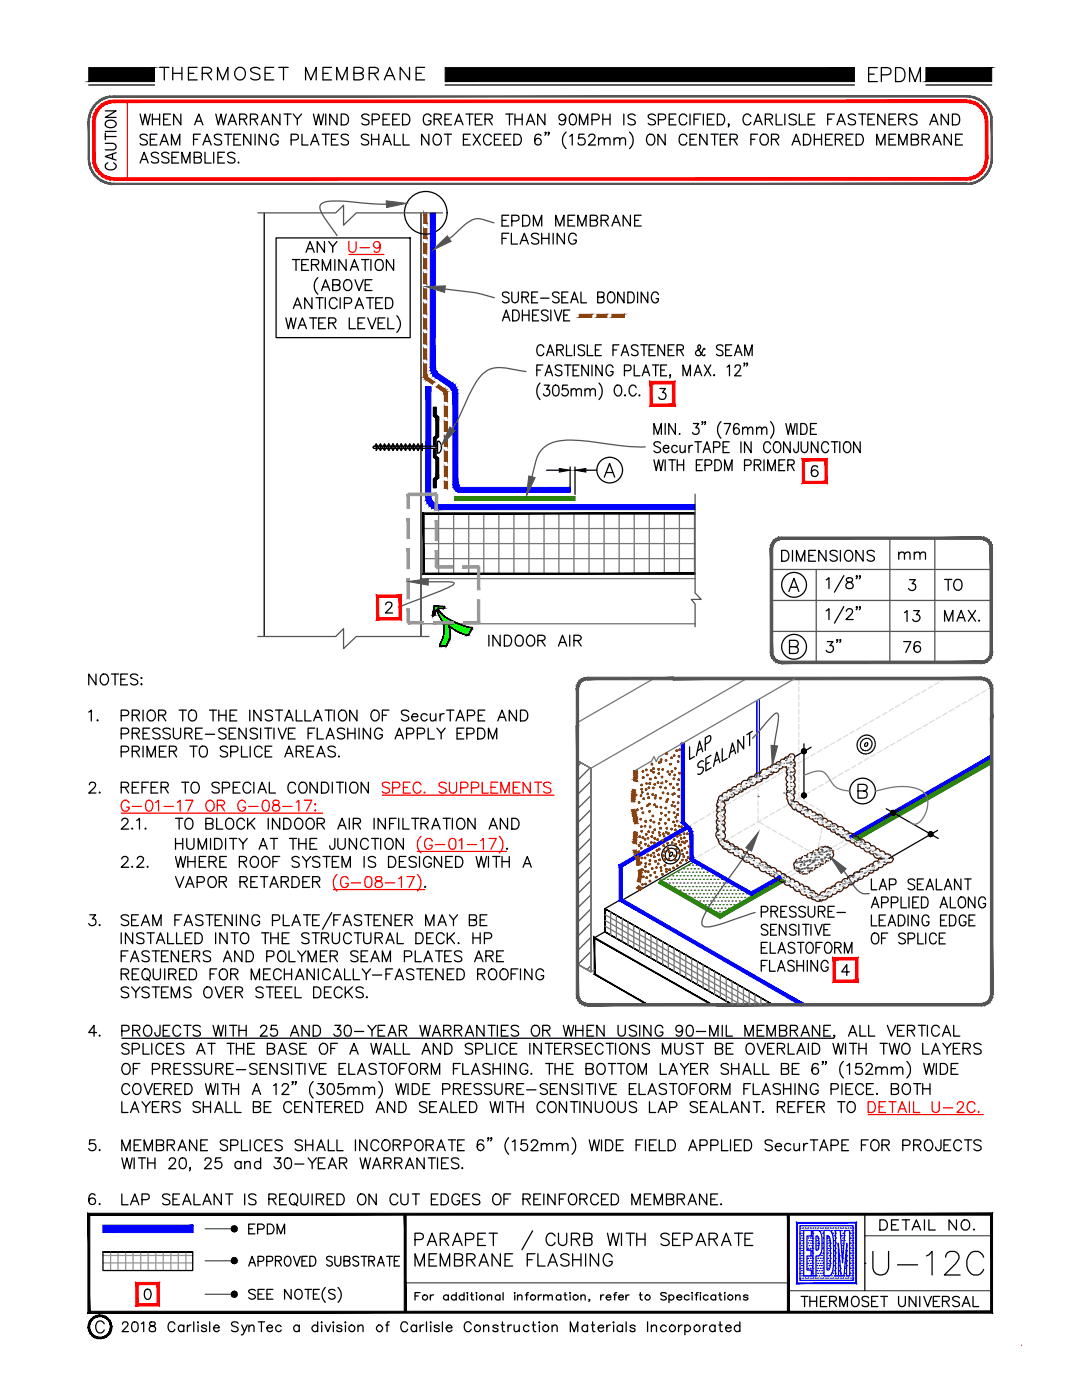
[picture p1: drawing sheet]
<svg xmlns="http://www.w3.org/2000/svg" width="216mm" height="279mm" viewBox="0 0 216 279" stroke-linecap="round" stroke-linejoin="round" font-family="sans-serif">
<defs><g id="words">
<text font-size="8.8" x="172.9" y="255.8">U-12C</text>
<g font-size="6.2">
<text x="172.2" y="17.6">EPDM</text>
<text x="163.7" y="131.6">3&quot;</text>
</g>
<g font-size="5.7">
<text x="30.7" y="17.3">THERMOSET MEMBRANE</text>
<text x="179.2" y="131.6">76</text>
</g>
<g font-size="5.3">
<text x="24" y="35.3" transform="rotate(-90 24 35.3)">CAUTION</text>
<text x="154.9" y="113.2">DIMENSIONS</text>
<text x="187.3" y="118.9">TO</text>
<text x="179.2" y="125.2">13</text>
<text x="187.3" y="125.2">MAX.</text>
<text x="96.3" y="130.2">INDOOR AIR</text>
<text x="16.6" y="208.1">4.</text>
<text x="16.6" y="230.7">5.</text>
<text x="20.8" y="241.7" transform="rotate(-90 20.8 241.7)">6.</text>
<text x="158.7" y="262.1">THERMOSET UNIVERSAL</text>
</g>
<g font-size="4.9">
<text x="48.3" y="247.3">EPDM</text>
<text x="174.3" y="246.6">DETAIL NO.</text>
</g>
<text font-size="4.4" x="178.2" y="112.9">mm</text>
</g></defs>
<!-- layer: INSULATION2 -->
<g fill="none" stroke="#767676" stroke-width=".25">
<path d="M84.5 105.5h54.2M84.5 108.5h54.2M84.5 111.5h54.2M87.5 102.5v12M90.5 102.5v12M93.5 102.5v12M96.5 102.5v12M99.5 102.5v12M102.5 102.5v12M105.6 102.5v12M108.6 102.5v12M111.5 102.5v12"/>
<path d="M114.5 102.5v12M117.5 102.5v12M120.5 102.5v12M123.5 102.5v12M126.5 102.5v12M129.6 102.5v12M132.6 102.5v12M135.6 102.5v12M138.6 102.5v12M120.7 183.7l29.2 16.8M120.7 182.5l31.2 18M120.7 184.8l27.2 15.7"/>
<path d="M121.8 182v4.6M123 182.7v4.6M124.2 183.3v4.6M125.3 184v4.6M126.5 184.6v4.7M127.6 185.3v4.6M128.7 186v4.6M129.9 186.6v4.6M131.1 187.3v4.6M132.2 187.9v4.6M133.4 188.6v4.6M134.5 189.3v4.6"/>
<path d="M135.7 189.9v4.6M136.8 190.6v4.6M138 191.2v4.7M139.2 191.9v4.6M140.3 192.6v4.6M141.4 193.2v4.6M142.6 193.9v4.6M143.7 194.5v4.6M144.9 195.2v4.6M146.1 195.9v4.5M147.2 196.5v4M148.4 197.2v3.3"/>
<path d="M149.5 197.9v2.6M150.6 198.5v2M151.8 199.2v1.3M153 199.8v.7"/>
</g>
<!-- layer: 0 -->
<g fill="none" stroke="#000" stroke-width=".25">
<path d="M17.7 17h13.1M88.8 17h81.7M184.8 17h13.1M52.7 42.5v84.5M84 42.5v84.5M20.5 249.9h18v3.7h-18zM80.9 242.3v13.7M82.8 247.4h1.1a.64 .64 0 0 0 .6-.7 .64 .64 0 0 0-.6-.6h-1.1v2.5M82.8 252.7v-2.5l.9 2.5 1-2.5v2.5M82.8 258.6h.7M83.8 258h-1v1.4M85.3 248.6l.9-2.5 .9 2.5"/>
<path d="M85.6 247.8h1.2M85.6 251.4h.9M85.9 258.4v1M86.5 258.4a.52 .52 0 0 0-.6 .5M87.1 250.2h-1.5v2.5h1.5M87.9 247.3h1a.61 .61 0 0 0 .5-1l-.5-.2h-1v2.5M87.9 252.7v-2.5l.9 2.5 .9-2.5v2.5M88.7 247.3l.8 1.3M89.5 258.6a.53 .53 0 0 0-.8-.1 .53 .53 0 0 0 0 .8 .53 .53 0 0 0 .8-.1M89.5 258.4v1M90.3 248.6l.9-2.5 1 2.5M90.7 251.4l1.4-.1a.59 .59 0 0 0 0-1l-1.4-.1v2.5l1.4-.2a.64 .64 0 0 0 .2-.7 .64 .64 0 0 0-.6-.4"/>
<path d="M90.7 247.8h1.1M91 258.6a.53 .53 0 0 0-.8-.1 .53 .53 0 0 0 0 .8 .53 .53 0 0 0 .8-.1M91 258v1.4M92.6 258.6a.53 .53 0 0 0-.8-.1 .53 .53 0 0 0 0 .8 .53 .53 0 0 0 .8-.1M92.6 258v1.4M92.9 247.4h1.1a.64 .64 0 0 0 .6-.7 .64 .64 0 0 0-.6-.6h-1.1v2.5M93.1 251.4h1.1a.65 .65 0 0 0 .6-.7l-.3-.4-.3-.1h-1.1v2.5M93.2 258h.2zM93.3 258.4v1M93.9 258.4h.5M94 251.4l.8 1.3M94.1 258l.1 1.4h.3"/>
<path d="M95 258h.2zM95.1 258.4v1M95.3 247.3h1M95.6 252.7l.9-2.5 1 2.5M95.9 251.9h1.2M96.9 246.1h-1.6v2.5h1.6M97.3 258.7l.3-.3 .5 .1v.9M97.3 258.4v1M97.6 246.1h1.6M98.4 246.1v2.5M99.8 258.6a.51 .51 0 0 0-.8 0 .51 .51 0 0 0 0 .7 .51 .51 0 0 0 .8-.1M99.8 258.4v1"/>
<path d="M99.8 250.2v2.5l-1.6-2.5v2.5M100.4 258v1.4M100.8 251.4h.9M102.3 250.2h-1.5v2.5h1.5M102.6 258h.2zM102.7 258.4v1M103.3 258.7l.2-.2a.38 .38 0 0 1 .7 .2v.7M103.3 258.4v1M104.8 258.4h.6M105.2 251.4h1M105.5 258h-.3l-.1 .2v1.2M106.3 245.6l-2.1 3.8"/>
<path d="M106.7 250.2h-1.5v2.5M107.3 250.2v2.5h1.5M107.4 258.4v1M108 258.4a.52 .52 0 0 0-.6 .5M108.5 258.7l.2-.2a.38 .38 0 0 1 .7 .2v.7M108.5 258.4v1M109.3 252.7l1-2.5 .9 2.5M109.4 258.7l.3-.3 .4 .1 .1 .9M109.7 251.9h1.2M110.8 246.7a.91 .91 0 0 0-1.1-.6 .91 .91 0 0 0-.7 .9 1.07 1.07 0 0 0 .2 1.2 1.07 1.07 0 0 0 1.2 .2l.4-.4M111.4 246.1v1.8a.84 .84 0 0 0 .9 .7 .84 .84 0 0 0 .8-.7v-1.8M111.9 258.6a.51 .51 0 0 0-.8 0 .51 .51 0 0 0 0 .7 .51 .51 0 0 0 .8-.1"/>
<path d="M111.9 258.4v1M112.5 258.4h.6M112.7 258v1.2l.1 .2h.4M113.6 250.6a1.12 1.12 0 0 0-1.7 0 .67 .67 0 0 0 .5 .7l.7 .2a.6 .6 0 0 1 .5 .4 .6 .6 0 0 1-.3 .6 1.17 1.17 0 0 1-1.4-.2M113.7 258h.1zM113.8 258.4v1M114 247.3l1.5-.1a.59 .59 0 0 0 0-1l-1.5-.1v2.5M114.3 251.4h1.6M114.3 250.2v2.5M114.9 247.3l.8 1.3M115.9 258.7l.4-.3 .4 .1 .1 .9M115.9 250.2v2.5"/>
<path d="M115.9 258.4v1M116.5 247.3l1.4-.1a.59 .59 0 0 0 0-1l-1.4-.1v2.5l1.4-.2a.65 .65 0 0 0 .2-.6 .65 .65 0 0 0-.5-.5M116.9 250.2v2.5M117.7 259.4h-.2h.2l-.2 .3M119.4 250.2v2.5l-1.6-2.5v2.5M119.9 258.4v1M120.5 258.4a.57 .57 0 0 0-.6 .5M121 258.9h.9a.47 .47 0 0 0-.5-.5 .47 .47 0 0 0-.4 .5v.1a.51 .51 0 0 0 .4 .4 .51 .51 0 0 0 .5-.2M121.2 246.1l.6 2.5 .6-2.5 .6 2.5 .5-2.5M122.1 250.8a.91 .91 0 0 0-1-.6 .91 .91 0 0 0-.7 .9 1.07 1.07 0 0 0 .2 1.2 1.07 1.07 0 0 0 1.2 .2l.3-.4v-.4h-.5M122.4 258.4h.6M123.1 258h-.4v.2v1.2"/>
<path d="M123.4 258.9h1a.51 .51 0 0 0-.7-.4 .51 .51 0 0 0-.3 .7 .51 .51 0 0 0 .8 .2l.2-.2M124 246.1v2.5M124.9 258.4v1M124.9 246.1h1.7M125.5 258.4a.57 .57 0 0 0-.6 .5M125.8 246.1v2.5M127.1 247.3h1.6M127.1 246.1v2.5M127.6 258.4h.5M127.8 258v1.2l.1 .2h.3M128.7 246.1v2.5M132.9 258.2l-.3-.2h-.6l-.2 .2 .2 .3 .8 .3 .1 .4a.77 .77 0 0 1-1.1 0"/>
<path d="M133.5 258.6a.53 .53 0 0 1 .8-.1 .53 .53 0 0 1 0 .8 .53 .53 0 0 1-.8-.1M133.5 258.4v1.6M133.5 246.5a1.12 1.12 0 0 0-1.6 0l.2 .5 1 .4a.61 .61 0 0 1 .2 1 1.13 1.13 0 0 1-1.4-.2M134.2 247.3h1M135.1 258.9h.9a.51 .51 0 0 0-.6-.4 .51 .51 0 0 0-.3 .7 .51 .51 0 0 0 .8 .2l.1-.2M135.7 246.1h-1.5v2.5h1.5M136.5 247.4h1a.64 .64 0 0 0 .6-.7 .64 .64 0 0 0-.6-.6h-1v2.5M137.5 258.6a.53 .53 0 0 0-.8-.1 .53 .53 0 0 0 0 .8 .53 .53 0 0 0 .8-.1M138.1 258v.1zM138.1 258.4v1M138.7 258.4h.5M138.9 248.6l.9-2.5 1 2.5"/>
<path d="M139.3 247.8h1.1M139.3 258h-.3v.2v1.2M139.8 258v.1zM139.8 258.4v1M141.3 258.6a.51 .51 0 0 0-.8 0 .51 .51 0 0 0 0 .7 .51 .51 0 0 0 .8-.1M141.5 247.3l1.4-.1a.59 .59 0 0 0 0-1l-1.4-.1v2.5M142.3 247.3l.8 1.3M142.8 258.6a.53 .53 0 0 0-.8-.1 .53 .53 0 0 0 0 .8 .53 .53 0 0 0 .8-.1M142.8 258.4v1M143.4 258.4h.5M143.7 258v1.2v.2h.3M144 248.6l.9-2.5 1 2.5"/>
<path d="M144.3 247.8h1.2M144.6 258v.1zM144.6 258.4v1M146.6 246.1h1.6M146.8 258.7l.2-.2a.38 .38 0 0 1 .7 .2v.7M146.8 258.4v1M147.4 246.1v2.5M148.6 247.3h1M149.2 258.6a.56 .56 0 0 0-.8 0l.2 .3 .6 .1v.2a.56 .56 0 0 1-.8 0M150.2 246.1h-1.6v2.5h1.6"/>
<circle cx="84.8" cy="258.9" r=".52"/>
<circle cx="96.2" cy="258.9" r=".52"/>
<circle cx="106.4" cy="258.9" r=".52"/>
<circle cx="114.9" cy="258.9" r=".52"/>
<circle cx="129.2" cy="258.9" r=".52"/>
<circle cx="145.7" cy="258.9" r=".52"/>
</g>
<!-- layer: BORDER -->
<path d="M80.9 256h76.4M157.3 257.6h40.6M172.6 246.6h25.3" fill="none" stroke="#545454" stroke-width=".25"/>
<!-- layer: SOLID -->
<g fill="#000" stroke="#000" stroke-width=".2">
<path d="M17.7 13.5v2.8l13.1-2.8zM17.7 16.3l13.1-2.8v2.8z"/>
<path d="M88.8 13.5v2.8l81.7-2.8zM88.8 16.3l81.7-2.8v2.8z"/>
<path d="M184.8 16.3h13.1v-2.8zM184.8 13.5h13.1l-13.1 2.8z"/>
</g>
<!-- layer: BORDER -->
<g fill="#000" stroke="#000" stroke-width=".2">
<path d="M17.5 242.1l.4 .4 180.1-.4zM17.9 242.5l180.1-.4-.3 .4zM198 242.1l-.3 .4 .3 19.6zM197.7 242.5l.3 19.6-.3-.4zM17.5 262.1h180.5l-.3-.4zM17.5 262.1l.4-.4h179.8zM17.5 242.1v20l.4-.4zM17.5 242.1l.4 .4v19.2z"/>
<path d="M80.7 242.3l.3 19.6v-19.6zM80.7 242.3l.3 19.6h-.3z"/>
<path d="M157.1 242.3l.4 19.6v-19.6zM157.1 242.3l.4 19.6h-.4z"/>
</g>
<path d="M172.6 242.3v15.3" fill="none" stroke="#000" stroke-width=".25"/>
<!-- layer: NOTES -->
<g fill="#f00" stroke="#f00" stroke-width=".2">
<path d="M27.6 256.4h3.7l.5-.5zM27.1 255.9h4.7l-4.2 .5zM27.1 255.9l.5 4.3v-3.8zM27.1 255.9l.5 4.3-.5 .4zM27.6 260.2l-.5 .4 4.2-.4zM27.1 260.6l4.2-.4 .5 .4zM31.3 256.4v3.8l.5 .4zM31.3 256.4l.5-.5v4.7z"/>
<path d="M130.1 76.6h4.1l.5-.5zM129.7 76.1h5l-4.6 .5zM129.7 76.1l.4 4.5v-4zM129.7 76.1l.4 4.5-.4 .5zM130.1 80.6l-.4 .5 4.5-.5zM129.7 81.1l4.5-.5 .5 .5zM134.2 76.6v4l.5 .5zM134.2 76.6l.5-.5v5z"/>
<path d="M160.5 92h4.1l.5-.5zM160.1 91.5h5l-4.6 .5zM160.1 91.5l.4 4.5v-4zM160.1 91.5l.4 4.5-.4 .5zM160.5 96l-.4 .5 4.5-.5zM160.1 96.5l4.5-.5 .5 .5zM164.6 92v4l.5 .5zM165.1 91.5v5l-.5-4.5z"/>
<path d="M166.7 191.6h4l.5-.5zM166.2 191.1h5l-4.5 .5zM166.2 191.1l.5 4.5v-4zM166.2 191.1l.5 4.5-.5 .5zM166.7 195.6l-.5 .5 4.5-.5zM166.2 196.1l4.5-.5 .5 .5zM170.7 191.6v4l.5 .5zM170.7 191.6l.5-.5v5z"/>
<path d="M75.6 119.2h4l.5-.5zM75.1 118.7h5l-4.5 .5zM75.1 118.7l.5 4.6v-4.1zM75.1 118.7l.5 4.6-.5 .4zM75.6 123.3l-.5 .4 4.5-.4zM75.1 123.7l4.5-.4 .5 .4zM79.6 119.2v4.1l.5 .4zM79.6 119.2l.5-.5v5z"/>
</g>
<g fill="none" stroke="#000" stroke-width=".25">
<path d="M28 22.8l.5 2.1 .5-2.1 .5 2.1 .5-2.1M28 32.5l.8-2.1 .8 2.1M28.3 31.8h1M29.4 27.1a.82 .82 0 0 0-1.4 .2l.1 .3 .9 .3a.55 .55 0 0 1 .2 1 1.04 1.04 0 0 1-1.2-.3M30 27.8h.8M30.4 22.8v2.1M30.4 23.8h1.4M31.3 26.8h-1.3v2.1h1.3M31.6 30.7a.82 .82 0 0 0-1.4 .2l.2 .3 .8 .3a.52 .52 0 0 1 .4 .4 .52 .52 0 0 1-.2 .6 1.04 1.04 0 0 1-1.2-.3M31.8 22.8v2.1M31.9 28.9l.9-2.1 .8 2.1M32.3 28.2h1"/>
<path d="M32.7 23.8h.8M33.7 30.7a.82 .82 0 0 0-1.4 .2l.2 .3 .8 .3a.55 .55 0 0 1 .2 1 1.04 1.04 0 0 1-1.2-.3M34 22.8h-1.3v2.1h1.3M34.2 28.9v-2.1l.8 2.1 .9-2.1v2.1M34.3 31.4h.9M35.7 30.4h-1.4v2.1h1.4M36.1 22.8v2.1l-1.5-2.1v2.1M36.3 32.5v-2.1l.8 2.1 .8-2.1v2.1M38.6 27.8h.9M38.7 31.4l1.3-.1a.47 .47 0 0 0 0-.8l-1.3-.1v2.1h1a.57 .57 0 0 0 .5-.5 .57 .57 0 0 0-.5-.6M38.8 24.9l.9-2.1 .8 2.1M39.2 24.2h1"/>
<path d="M40 26.8h-1.4v2.1M40.5 28.9l.8-2.1 .8 2.1M40.8 28.2h1M40.9 30.4v2.1h1.2M42.6 30.4v2.1M43.1 22.8l.5 2.1 .5-2.1 .5 2.1 .5-2.1M43.5 31.4h.8M44.2 27.1a.82 .82 0 0 0-1.4 .2 1.35 1.35 0 0 0 1.2 .7l.2 .3v.3a.97 .97 0 0 1-1.4 0M44.8 30.4h-1.3v2.1h1.3M44.8 26.8h1.4M45.5 24.9l.9-2.1 .8 2.1M45.5 26.8v2.1"/>
<path d="M45.9 24.2h1M46.7 27.8h.8M46.9 30.7a.82 .82 0 0 0-1.5 .2l.2 .3 .9 .3a.52 .52 0 0 1 .4 .4 .52 .52 0 0 1-.2 .6 1.04 1.04 0 0 1-1.3-.3M47.6 32.3l-.1 .2h.2M47.8 23.8l1.2-.1a.47 .47 0 0 0 0-.8l-1.2-.1v2.1M48 26.8h-1.3v2.1h1.3M48.5 23.8l.7 1.1M50 23.8l1.2-.1a.47 .47 0 0 0 0-.8l-1.2-.1v2.1M50.1 26.8v2.1l-1.5-2.1v2.1M50.7 23.8l.7 1.1M50.9 26.8v2.1M52.1 24.9l.8-2.1 .9 2.1"/>
<path d="M52.4 24.2h1.1M53.1 26.8v2.1l-1.4-2.1v2.1M55.5 27.3a.78 .78 0 0 0-.9-.5 .78 .78 0 0 0-.6 .8 .96 .96 0 0 0 .2 1 .96 .96 0 0 0 1 .3l.2-.3 .1-.5h-.5M55.9 22.8v2.1l-1.5-2.1v2.1M56.7 22.8h1.4M57.4 22.8v2.1M58.1 27.9l1.2-.1a.56 .56 0 0 0 .2-.6 .56 .56 0 0 0-.5-.4h-.9v2.1M58.5 22.8l.8 1 .9-1M59.3 23.8v1.1M60.3 26.8v2.1h1.2M62 28.9l.8-2.1 .8 2.1M62.3 28.2h1"/>
<path d="M62.5 22.8l.5 2.1 .6-2.1 .5 2.1 .5-2.1M64.3 26.8h1.4M65 22.8v2.1M65 26.8v2.1M66.1 27.8h.8M67.2 22.8v2.1l-1.4-2.1v2.1M67.5 26.8h-1.4v2.1h1.4M68.1 22.8h.7a1.16 1.16 0 0 1 .7 1 1.16 1.16 0 0 1-.7 1.1h-.7zM69.5 27.1a.82 .82 0 0 0-1.4 .2 1.35 1.35 0 0 0 1.2 .7l.2 .3v.3a.97 .97 0 0 1-1.4 0M73.5 27.1a.82 .82 0 0 0-1.4 .2 1.35 1.35 0 0 0 1.2 .7l.2 .3v.3a.97 .97 0 0 1-1.4 0M73.6 23.1a.82 .82 0 0 0-1.4 .2l.2 .3 .8 .3a.52 .52 0 0 1 .4 .4 .52 .52 0 0 1-.2 .5 1.04 1.04 0 0 1-1.2-.2M74.1 27.8h1.5"/>
<path d="M74.1 26.8v2.1M74.3 23.9h.9a.57 .57 0 0 0 .5-.6 .57 .57 0 0 0-.5-.5h-.9v2.1M75.6 26.8v2.1M76.4 28.9l.8-2.1 .9 2.1M76.4 23.8h.8M76.7 28.2h1M77.7 22.8h-1.3v2.1h1.3M78.4 23.8h.8M78.7 26.8v2.1h1.2M79.7 22.8h-1.3v2.1h1.3M80.3 22.8h.7a1.16 1.16 0 0 1 .8 1 1.16 1.16 0 0 1-.8 1.1h-.7zM80.4 26.8v2.1h1.3"/>
<path d="M85.6 26.8v2.1l-1.5-2.1v2.1M86 23.3a.79 .79 0 0 0-.9-.5 .79 .79 0 0 0-.6 .8 .93 .93 0 0 0 .2 1 .93 .93 0 0 0 1 .2l.2-.2 .1-.5h-.5M86.6 23.8l1.3-.1a.47 .47 0 0 0 0-.8l-1.3-.1v2.1M86.8 26.9a1.06 1.06 0 0 1 1.3 .4 1.06 1.06 0 0 1-.2 1.3 .8 .8 0 0 1-1 .3 .8 .8 0 0 1-.5-.8 1.36 1.36 0 0 1 .4-1.2zM87.3 23.8l.8 1.1M88.7 26.8h1.4M88.8 23.8h.8M89.4 26.8v2.1M90.1 22.8h-1.3v2.1h1.3M90.7 24.9l.8-2.1 .9 2.1M91 24.2h1M92.5 27.8h.8"/>
<path d="M93 22.8h1.4M93.7 22.8v2.1M93.8 26.8h-1.3v2.1h1.3M94.4 26.8l1.5 2.1M94.8 23.8h.9M95.9 26.8l-1.5 2.1M96.2 22.8h-1.4v2.1h1.4M96.8 23.8l1.2-.1a.47 .47 0 0 0 0-.8l-1.2-.1v2.1M97.5 23.8l.7 1.1M98 27.3a.78 .78 0 0 0-.9-.5 .78 .78 0 0 0-.6 .8 .96 .96 0 0 0 .2 1 .96 .96 0 0 0 1 .3l.3-.5M98.7 27.8h.8M100 26.8h-1.3v2.1h1.3"/>
<path d="M100.6 27.8h.8M100.9 22.8h1.5M101.7 22.8v2.1M102 26.8h-1.4v2.1h1.4M102.5 26.8h.8a1.15 1.15 0 0 1 .8 1.1 1.15 1.15 0 0 1-.8 1h-.8zM102.8 23.8h1.4M102.8 22.8v2.1M104.2 22.8v2.1M105 24.9l.8-2.1 .9 2.1M105.3 24.2h1.1M107.9 27.1a.68 .68 0 0 0-.9-.2 1.79 1.79 0 0 0 0 2 .66 .66 0 0 0 1-.3 .66 .66 0 0 0-.5-.9 .66 .66 0 0 0-.8 .5M108.7 22.8v2.1l-1.4-2.1v2.1"/>
<path d="M108.9 26.5h-.2l.2-.1v.1l-.2 .5M109.6 26.5l-.2 .1v-.2a.39 .39 0 0 1 0 .6M112.9 23.5a.68 .68 0 0 1-.9 .6 .68 .68 0 0 1-.3-1.1 .68 .68 0 0 1 1 .1 1.81 1.81 0 0 1-.2 1.7 .68 .68 0 0 1-.9-.2M113 26.4a2.23 2.23 0 0 0 0 3.3M113.7 27.2l.5-.4v2.1M113.9 22.9a.66 .66 0 0 1 1 .3 1.63 1.63 0 0 1-.2 1.6 .71 .71 0 0 1-1-.3 1.84 1.84 0 0 1 .2-1.6zM115.6 24.9v-2.1l.9 2.1 .8-2.1v2.1M116.6 26.8h-1.1l-.1 .9a.76 .76 0 0 1 1.2 0 .76 .76 0 0 1-.1 1.1 .76 .76 0 0 1-1.2-.3M117.5 27.3l.1-.3a.73 .73 0 0 1 .9-.1l.1 .1a.72 .72 0 0 1-.2 .9l-1 1h1.4M118.1 23.9h1a.57 .57 0 0 0 .5-.6 .57 .57 0 0 0-.5-.5h-1v2.1M119.4 27.9l.5-.4 .6 .1 .1 1.3M119.4 27.5v1.4"/>
<path d="M120.3 23.8h1.4M120.3 22.8v2.1M120.6 27.9l.5-.4 .5 .1 .1 1.3M121.7 22.8v2.1M122.5 27.9l.5-.4 .6 .1 .1 1.3M122.5 27.5v1.4M123.7 27.9l.5-.4 .5 .1 .1 1.3M124.5 22.8v2.1M125.6 26.4a2.23 2.23 0 0 1 0 3.3M126.8 23.1a.82 .82 0 0 0-1.5 .2l.2 .3 .8 .3a.55 .55 0 0 1 .2 .9 1.04 1.04 0 0 1-1.2-.2M129.2 27.1a.8 .8 0 0 1 .9-.3 .8 .8 0 0 1 .6 .8 .96 .96 0 0 1-.2 1 .96 .96 0 0 1-1.1 .3 1.34 1.34 0 0 1-.2-1.8zM130.8 23.1a.82 .82 0 0 0-1.5 .2l.3 .3 .8 .3a.55 .55 0 0 1 .2 .9 1.04 1.04 0 0 1-1.3-.2"/>
<path d="M131.4 23.9l1.2-.1 .2-.3-.1-.5-.4-.2h-.9v2.1M132.7 26.8v2.1l-1.4-2.1v2.1M133.5 23.8h.9M134.9 22.8h-1.4v2.1h1.4M137 23.3a.79 .79 0 0 0-.9-.5 .79 .79 0 0 0-.6 .8 .93 .93 0 0 0 .2 1 .93 .93 0 0 0 1.1 .2l.2-.4M137 27.3a.78 .78 0 0 0-.8-.5 .78 .78 0 0 0-.7 .8 .96 .96 0 0 0 1 1.3l.5-.5M137.7 22.8v2.1M137.7 27.8h.8M138.5 23.8h.8M139 26.8h-1.3v2.1h1.3M139.8 22.8h-1.3v2.1M140.3 22.8v2.1"/>
<path d="M141.1 26.8v2.1l-1.5-2.1v2.1M141.2 23.8h.8M141.9 26.8h1.4M142.5 22.8h-1.3v2.1h1.3M142.6 26.8v2.1M143.1 22.8h.8a1.16 1.16 0 0 1 .7 1 1.16 1.16 0 0 1-.7 1.1h-.8zM143.7 27.8h.9M145.1 26.8h-1.4v2.1h1.4M145.5 24.8h-.2l.1-.1 .1 .1-.2 .5M145.7 27.8l1.3-.1 .1-.3-.1-.4-.4-.2h-.9v2.1M146.4 27.8l.7 1.1M149.8 23.3a.81 .81 0 0 0-.9-.5 .81 .81 0 0 0-.6 .8 .95 .95 0 0 0 .2 1 .95 .95 0 0 0 1 .2l.3-.4"/>
<path d="M149.8 27.8h.8M150.4 24.9l.9-2.1 .8 2.1M150.7 24.2h1.1M151.1 26.8h-1.3v2.1M151.9 27.1a.8 .8 0 0 1 .9-.3 .8 .8 0 0 1 .5 .8 .96 .96 0 0 1-.2 1 .96 .96 0 0 1-1 .3 1.34 1.34 0 0 1-.2-1.8zM152.7 23.8l1.2-.1a.47 .47 0 0 0 0-.8l-1.2-.1v2.1M153.4 23.8l.7 1.1M153.9 27.8h1a.51 .51 0 0 0 .4-.8l-.4-.2h-1v2.1M154.7 27.8l.7 1.1M154.9 22.8v2.1h1.2M156.6 22.8v2.1M158 28.9l.9-2.1 .8 2.1"/>
<path d="M158.3 28.2h1.1M158.9 23.1a.82 .82 0 0 0-1.4 .2l.1 .3 .9 .3a.55 .55 0 0 1 .2 .9 1.04 1.04 0 0 1-1.2-.2M159.5 22.8v2.1h1.2M160.3 26.8h.8a1.15 1.15 0 0 1 .7 1.1 1.15 1.15 0 0 1-.7 1h-.8zM161.3 23.8h.8M162.5 27.8h1.4M162.5 26.8v2.1M162.6 22.8h-1.3v2.1h1.3M163.9 26.8v2.1M164.7 27.8h.9M165.2 23.8h.8M166.1 26.8h-1.4v2.1h1.4"/>
<path d="M166.5 22.8h-1.3v2.1M166.7 27.8l1.3-.1 .1-.3-.1-.4-.4-.2h-.9v2.1M167 24.9l.8-2.1 .9 2.1M167.3 24.2h1M167.4 27.8l.7 1.1M168.8 27.8h.9M170.2 26.8h-1.4v2.1h1.4M170.7 23.1a.82 .82 0 0 0-1.4 .2l.2 .3 .8 .3a.52 .52 0 0 1 .4 .4 .52 .52 0 0 1-.2 .5 1.04 1.04 0 0 1-1.2-.2M170.8 26.8h.7a1.15 1.15 0 0 1 .8 1.1 1.15 1.15 0 0 1-.8 1h-.7zM171.3 22.8h1.5M172.1 22.8v2.1M173.2 23.8h.8"/>
<path d="M174.5 22.8h-1.3v2.1h1.3M174.9 28.9v-2.1l.8 2.1 .9-2.1v2.1M176.6 22.8v2.1l-1.5-2.1v2.1M177.4 23.8h.8M177.4 27.8h.8M178.7 22.8h-1.3v2.1h1.3M178.7 26.8h-1.3v2.1h1.3M179.3 23.8l1.3-.1a.47 .47 0 0 0 0-.8l-1.3-.1v2.1M179.3 28.9v-2.1l.9 2.1 .8-2.1v2.1M180.1 23.8l.7 1.1M181.8 27.8h1a.51 .51 0 0 0 .3-.8l-.3-.2h-1v2.1h1a.57 .57 0 0 0 .5-.5 .57 .57 0 0 0-.5-.6M183 23.1a.82 .82 0 0 0-1.5 .2l.2 .3 .9 .3a.55 .55 0 0 1 .2 .9 1.04 1.04 0 0 1-1.3-.2"/>
<path d="M184 27.8h.9a.51 .51 0 0 0 .4-.8l-.4-.2h-.9v2.1M184.7 27.8l.7 1.1M185.5 24.9l.9-2.1 .8 2.1M185.9 24.2h1M186.2 28.9l.8-2.1 .8 2.1M186.5 28.2h1M189.2 22.8v2.1l-1.4-2.1v2.1M189.8 26.8v2.1l-1.4-2.1v2.1M190 22.8h.8a1.16 1.16 0 0 1 .7 1 1.16 1.16 0 0 1-.7 1.1h-.8zM190.7 27.8h.8M192 26.8h-1.3v2.1h1.3M55.1 47.5h26.7v19.9h-26.7z"/>
<path d="M58.3 51.8h1.5M59.1 51.8v2.2M60.2 52.8h.9M61.1 50.4l.8-2.2 .8 2.2M61.4 49.6h1M61.6 51.8h-1.4v2.2h1.4M62.2 52.8l1.2-.1 .2-.3-.1-.4-.4-.2h-.9v2.2M62.2 59.4v2.2l-1.4-2.2v2.2M62.9 52.8l.7 1.2M63 59.4h1.5M63.4 55.4a2.23 2.23 0 0 0 0 3.3M63.8 59.4v2.2"/>
<path d="M64.1 58l.9-2.2 .8 2.2M64.3 54v-2.2l.9 2.2 .8-2.2v2.2M64.4 57.3h1.1M64.7 48.2v2.2l-1.4-2.2v2.2M64.9 59.4v2.2M65.6 48.2l.8 1 .8-1M66.4 56.8h.9l.4-.2a.5 .5 0 0 0-.1-.7l-1.2-.1v2.2l1.2-.1a.56 .56 0 0 0 .2-.7 .56 .56 0 0 0-.5-.4M66.4 49.2v1.2M66.8 51.8v2.2M67.3 59.9a.81 .81 0 0 0-.9-.5 .81 .81 0 0 0-.7 .8 .91 .91 0 0 0 .3 1.2 .91 .91 0 0 0 1.2-.1l.1-.2M67.9 59.4v2.2M69 55.9a1.01 1.01 0 0 1 1.1 .4 1.01 1.01 0 0 1 0 1.2 .81 .81 0 0 1-.9 .5 .81 .81 0 0 1-.6-.9 1.48 1.48 0 0 1 .4-1.2z"/>
<path d="M69.1 51.8v2.2l-1.5-2.2v2.2M69.9 54l.8-2.2 .9 2.2M70.2 53.2h1M70.8 55.8l.8 2.2 .9-2.2M72.2 51.8h1.4M72.9 51.8v2.2M72.9 56.8h.8M73.1 59.4h1.5M73.8 59.4v2.2M74 51.8v2.2M74.2 55.8h-1.3v2.2h1.3M75 52.1a.8 .8 0 0 1 .9-.3 .8 .8 0 0 1 .6 .8 .96 .96 0 0 1-1 1.4 1.27 1.27 0 0 1-.5-1.9z"/>
<path d="M76.3 59.4h-1.3v2.2h1.3M76.9 59.4h.8a1.15 1.15 0 0 1 .7 1.1 1.15 1.15 0 0 1-.7 1.1h-.8zM78.5 51.8v2.2l-1.4-2.2v2.2M100.2 44h.8M100.2 47.6h.8M101.5 43h-1.3v2.1h1.3M101.5 46.6h-1.3v2.1M101.6 58.6a.72 .72 0 0 0-.8-.4 .72 .72 0 0 0-.5 .6l.3 .4a1.04 1.04 0 0 1 1 .6v.3a.84 .84 0 0 1-1.3 0M102 46.6v2.1h1.3M102.1 44.1l1.2-.1a.56 .56 0 0 0 .3-.6 .56 .56 0 0 0-.5-.4h-1v2.1M102.1 58.3v1.5a.66 .66 0 0 0 .7 .6 .66 .66 0 0 0 .6-.6v-1.5M103.8 48.7l.8-2.1 .8 2.1"/>
<path d="M104.1 48h1M104.2 59.3l1.1-.1a.51 .51 0 0 0 .2-.5 .51 .51 0 0 0-.5-.4h-.8v2.1M104.3 43h.7a1.15 1.15 0 0 1 .8 1 1.15 1.15 0 0 1-.8 1.1h-.7zM104.8 59.3l.7 1.1M106.1 59.3h.7M106.4 45.1v-2.1l.9 2.1 .8-2.1v2.1M107.3 58.3h-1.2v2.1h1.2M107.5 46.8a.82 .82 0 0 0-1.4 .3 1.35 1.35 0 0 0 1.2 .7l.2 .3v.3a.97 .97 0 0 1-1.4 0M107.9 59.5h1.6M108.1 47.6h1.4M108.1 46.6v2.1M109.5 46.6v2.1"/>
<path d="M110.4 46.6v2.1M110.9 45.1v-2.1l.8 2.1 .8-2.1v2.1M111.6 58.6a.72 .72 0 0 0-.8-.4 .72 .72 0 0 0-.5 .6 1.04 1.04 0 0 0 .9 .6 .6 .6 0 0 1 .4 .7 .84 .84 0 0 1-1.3 0M112.1 59.3h.8M112.6 46.6v2.1l-1.4-2.1v2.1M113.3 58.3h-1.2v2.1h1.2M113.3 44h.9M114.1 59.7h1M114.7 43h-1.4v2.1h1.4M115 47.1a.78 .78 0 0 0-.9-.6 .78 .78 0 0 0-.6 .9 .96 .96 0 0 0 .2 1 .96 .96 0 0 0 1 .2l.2-.2 .1-.5h-.5M115.3 45.1v-2.1l.8 2.1 .8-2.1v2.1M115.9 58.3v2.1h1.1"/>
<path d="M117.8 44h.9a.51 .51 0 0 0 .4-.8l-.4-.2h-.9v2.1h.9a.57 .57 0 0 0 .5-.6 .57 .57 0 0 0-.5-.5M119.3 59.3h.8a.51 .51 0 0 0 .4-.5 .51 .51 0 0 0-.4-.5h-.8v2.1h.8a.58 .58 0 0 0 .5-.5 .58 .58 0 0 0-.5-.6M119.9 44h1a.51 .51 0 0 0 .4-.8l-.4-.2h-1v2.1M120.7 44l.7 1.1M121.6 58.4a.97 .97 0 0 1 1 .4 .97 .97 0 0 1 0 1.1 .7 .7 0 0 1-.9 .5 .7 .7 0 0 1-.5-.8v-.5zM122.1 45.1l.8-2.1 .9 2.1M122.4 44.4h1.1M124.5 58.3v2.1l-1.3-2.1v2.1M125.3 58.3h.6a1.21 1.21 0 0 1 .7 1.1 1.21 1.21 0 0 1-.7 1h-.6zM125.8 43v2.1l-1.5-2.1v2.1M126.6 44h.8M127.2 58.3v2.1"/>
<path d="M127.9 43h-1.3v2.1h1.3M129.3 58.3v2.1l-1.4-2.1v2.1M131.4 58.8a.65 .65 0 0 0-.7-.5 .65 .65 0 0 0-.6 .5 1.09 1.09 0 0 0 .8 1.6 .7 .7 0 0 0 .5-.8h-.5M57 63.4l.5 2.2 .6-2.2 .5 2.2 .5-2.2M58.5 61.6l.9-2.2 .8 2.2M58.8 60.9h1.1M59.5 65.6l.8-2.2 .8 2.2M59.8 64.9h1M61.8 63.4h1.4M62.5 63.4v2.2M63.6 64.5h.8M65 63.4h-1.4v2.2h1.4"/>
<path d="M65.6 64.5h.9a.51 .51 0 0 0 .4-.8l-.4-.3h-.9v2.2M66.3 64.5l.7 1.1M68.7 60.6h1a.57 .57 0 0 0 .5-.6 .57 .57 0 0 0-.5-.6h-1v2.2M69.7 63.4v2.2h1.2M70.9 61.6l.8-2.2 .8 2.2M71.2 60.9h1M71.4 64.5h.9M72.8 63.4h-1.4v2.2h1.4M73.4 63.4l.8 2.2 .8-2.2M75 60.4h.8M75.5 64.5h.8M76.8 63.4h-1.3v2.2h1.3"/>
<path d="M77.4 63.4v2.2h1.2M79.2 63a2.23 2.23 0 0 1 0 3.3M100.3 64l.7-2.1 .7 2.1M100.6 63.3h.9M102.3 61.9a1.14 1.14 0 0 1 1.3 .6 1.14 1.14 0 0 1-.4 1.4l-.9 .1zM104.2 61.9v2.1M104.2 62.9h1.4M105.6 61.9v2.1M106.3 62.9h.7M107.1 73.9h.7M107.5 61.9h-1.2v2.1h1.2M107.8 76.4a2.44 2.44 0 0 0 0 3.3"/>
<path d="M108.3 72.8h-1.2v2.2M108.5 69.3a.72 .72 0 0 0-.8-.5 .72 .72 0 0 0-.6 .9 .89 .89 0 0 0 .2 .9 .89 .89 0 0 0 .9 .3l.3-.4M108.6 76.9h1l-.5 .8a.67 .67 0 0 1 .5 1 .67 .67 0 0 1-1.2-.1M108.8 75l.7-2.2 .8 2.2M109.1 71l.7-2.2 .7 2.2M109.1 74.3h.9M109.3 70.3h1M109.4 62.2a.72 .72 0 0 0-.8-.4 .72 .72 0 0 0-.6 .6l.4 .4a1.04 1.04 0 0 1 1 .6v.3a.84 .84 0 0 1-1.4 0M109.9 61.9v2.1M110.5 76.9a.64 .64 0 0 1 1 .3 1.55 1.55 0 0 1-.5 1.8h-.2a1.47 1.47 0 0 1-.3-2.1zM110.6 61.9l.8 2.1 .7-2.1M111.1 69.8h.8a.51 .51 0 0 0 .5-.5 .51 .51 0 0 0-.5-.5h-.8v2.2"/>
<path d="M111.7 69.8l.7 1.2M112.1 73.1a.72 .72 0 0 0-.7-.3 .72 .72 0 0 0-.6 .5l.4 .5 .8 .4 .1 .5a.84 .84 0 0 1-1.3 0M112.5 62.9h.7M112.7 72.8h1.3M113 68.8v2.2h1.1M113.2 76.9h-.9l-.1 .9a.71 .71 0 0 1 1.1 0 .71 .71 0 0 1-.2 1 .71 .71 0 0 1-1-.2M113.3 72.8v2.2M113.7 61.9h-1.2v2.1h1.2M113.9 60.4l.7-2.1 .8 2.1M114 78l.4-.4 .5 .1 .1 1.3M114 77.6v1.4M114.4 73.9h.7"/>
<path d="M114.6 68.8v2.2M115 78l.5-.4 .4 .1 .1 1.3M115.5 72.8h-1.1v2.2h1.1M116.6 69.1a.7 .7 0 0 0-.7-.3 .7 .7 0 0 0-.5 .5l.1 .4 .8 .3a.52 .52 0 0 1 .3 .5 .52 .52 0 0 1-.4 .5l-.7-.1-.1-.2M116.7 78l.5-.4 .5 .1v1.3M116.7 77.6v1.4M117.2 68.8v2.2h1.1M117.4 72.8v2.2l-1.3-2.2v2.2M117.7 78l.5-.4 .5 .1 .1 1.3M118.1 72.8v2.2M118.8 69.8h.7M119.5 76.4a2.44 2.44 0 0 1 0 3.3"/>
<path d="M120 68.8h-1.2v2.2h1.2M120.2 72.8v2.2l-1.3-2.2v2.2M122.3 73.3a.72 .72 0 0 0-.8-.5 .72 .72 0 0 0-.6 .8 .95 .95 0 0 0 .9 1.4 .7 .7 0 0 0 .5-.8h-.5M122.3 69.8h.7M123 76.9a.73 .73 0 0 1 .7 .1 .73 .73 0 0 1 .4 .7 .98 .98 0 0 1-1 1.3 1.35 1.35 0 0 1-.1-2.1zM123.5 68.8h-1.2v2.2M124 71l.7-2.2 .7 2.2M124.3 70.3h.9M124.6 74h.8a.58 .58 0 0 0 .5-.6 .58 .58 0 0 0-.5-.6h-.8v2.2M124.7 78.8l-.1 .1 .1 .1 .1-.1M126.5 72.8v2.2h1.2M126.9 77.4a.72 .72 0 0 0-.8-.5 .72 .72 0 0 0-.6 .8 1.03 1.03 0 0 0 1 1.3l.4-.5"/>
<path d="M127.3 69.1a.72 .72 0 0 0-.7-.3 .72 .72 0 0 0-.6 .5l.2 .4 .7 .3a.52 .52 0 0 1 .4 .5 .52 .52 0 0 1-.5 .5l-.6-.1-.2-.2M127.6 78.8v.2l.1-.1M127.9 68.8h1.3M128.2 75l.7-2.2 .7 2.2M128.4 74.3h.9M128.5 68.8v2.2M129.5 69.8h.8M130.2 72.8h1.3M130.7 68.8h-1.2v2.2h1.2M130.8 72.8v2.2M131.7 77.5h1.1l-.6 .8a.7 .7 0 0 1 .7 .9 .7 .7 0 0 1-.9 .5l-.3-.1-.2-.3M131.8 73.9h.8"/>
<path d="M132.6 68.8v2.2l-1.3-2.2v2.2M133 72.8h-1.2v2.2h1.2M133.3 69.8h.8M133.8 74.9l-.1 .1-.1-.1h.2l-.2 .5M134.5 68.8h-1.2v2.2h1.2M135.1 69.8h1.1l.2-.3a.52 .52 0 0 0-.5-.7h-.8v2.2M135.7 69.8l.7 1.2M136.3 75v-2.2l.7 2.2 .8-2.2v2.2M138.5 75l.7-2.2 .8 2.2M138.8 74.3h.9M140.6 72.8l1.2 2.2M140.6 69.8v-.3l-.3 .2-.2 .7a.68 .68 0 0 1-.6 .6 .68 .68 0 0 1-.7-.4l.1-.4 .8-.7a.47 .47 0 0 0-.2-.7l-.2 .1a.91 .91 0 0 0 .2 1.1l.7 .9 .4 .1v-.2"/>
<path d="M141.8 72.8l-1.2 2.2M142.5 74.8l-.1 .1 .1 .1 .1-.1M144.2 69.1a.7 .7 0 0 0-.7-.3 .7 .7 0 0 0-.5 .5l.1 .4 .8 .3a.52 .52 0 0 1 .3 .5 .52 .52 0 0 1-.4 .5l-.7-.1-.1-.2M144.8 69.8h.8M145.1 73.3l.5-.5v2.2M146 68.8h-1.2v2.2h1.2M146.6 71l.7-2.2 .8 2.2M146.7 73.3l.1-.4 .2-.1h.4l.3 .3a.78 .78 0 0 1-.2 .9l-.9 1h1.3M146.8 70.3h1M148.6 71v-2.2l.8 2.2 .7-2.2v2.2M148.6 72.5h-.2l.1-.1 .1 .1-.2 .6M149.2 72.5h-.2l.1-.1 .1 .1-.2 .6"/>
<path d="M120.6 95.2l1-2.7 1.1 2.7M121 94.3h1.3M130.5 86.7v-2.2l.7 2.2 .8-2.2v2.2M130.5 91.8l.5 2.1 .4-2.1 .5 2.1 .4-2.1M131.8 88.5a.72 .72 0 0 0-.7-.4 .72 .72 0 0 0-.6 .6 1.04 1.04 0 0 0 .9 .6 .54 .54 0 0 1 .4 .5 .54 .54 0 0 1-.5 .5h-.3l-.5-.3M132.3 89.5h1.1a.56 .56 0 0 0-.5-.7 .56 .56 0 0 0-.6 .7 .61 .61 0 0 0 .4 .7 .61 .61 0 0 0 .7-.2M132.7 84.5v2.2M132.7 91.8v2.1M133.4 91.8h1.4M134.1 91.8v2.1M134.8 84.5v2.2l-1.4-2.2v2.2M135.1 89.2a.69 .69 0 0 0-1.1 .2 .69 .69 0 0 0 .8 .9l.3-.3"/>
<path d="M135.1 91.8v2.1M135.1 92.8h1.3M135.6 86.5l-.1 .1h.2M135.7 88.9l.1 1.3 .4 .1 .5-.4M136.4 91.8v2.1M136.7 88.9v1.4M137.5 88.9v1.4M138.2 88.9a.58 .58 0 0 0-.7 .6M138.4 84.5h1l-.6 .9a.68 .68 0 0 1 .6 1 .68 .68 0 0 1-1.2-.1M138.7 88.2h1.3M139 92.8h.7M139.3 88.2v2.1"/>
<path d="M140.1 91.8h-1.1v2.1h1.1M140.2 84.2l-.1 .2v-.2h.1l-.1 .5M140.3 90.3l.8-2.1 .7 2.1M140.6 89.6h.9M140.7 92.9l1.1-.1a.58 .58 0 0 0 0-1h-1.1v2.1M140.8 84.2l-.1 .2-.1-.2h.2l-.2 .5M142.4 89.3l1.1-.1 .2-.3-.1-.6-.4-.1h-.8v2.1M142.6 91.8a1.14 1.14 0 0 1 1.3 .6 1.14 1.14 0 0 1-.3 1.4l-1 .1zM143.9 84.1a2.33 2.33 0 0 0 0 3.3M144.3 89.2h.7M144.5 84.5h1.3l-.9 2.2M144.6 93.9v-2.1l.7 2.1 .8-2.1v2.1"/>
<path d="M145.5 88.2h-1.2v2.1h1.2M147.5 84.9l-.1-.2a.58 .58 0 0 0-1 .2 1.86 1.86 0 0 0 .2 1.7 .62 .62 0 0 0 .9-.2 .62 .62 0 0 0-.2-.8 .62 .62 0 0 0-.9 .1v.3M147.8 88.2v2.1M148.2 85.7l.4-.5 .5 .2 .1 1.3M148.2 85.2v1.5M148.6 92.9l1.1-.1a.58 .58 0 0 0 0-1h-1.1v2.1M149.2 85.7l.5-.5 .4 .2 .1 1.3M149.9 88.2v2.1l-1.3-2.1v2.1M150.5 92.8l1.1-.1a.48 .48 0 0 0 .2-.6 .48 .48 0 0 0-.4-.3h-.9v2.1M151 85.7l.4-.5 .5 .2 .1 1.3M151 85.2v1.5M151.1 92.8l.7 1.1"/>
<path d="M152 85.7l.5-.5 .4 .2 .1 1.3M152.5 91.8v2.1M153.2 93.9v-2.1l.7 2.1 .8-2.1v2.1M153.8 84.1a2.44 2.44 0 0 1 0 3.3M153.8 88.7a.72 .72 0 0 0-.9-.5 .72 .72 0 0 0-.5 .8 .98 .98 0 0 0 .9 1.3l.5-.5M154.5 88.5a.72 .72 0 0 1 .8-.3 .72 .72 0 0 1 .5 .8 1.03 1.03 0 0 1-.9 1.3l-.2-.1a1.44 1.44 0 0 1-.2-1.7zM155.4 92.8h.8M156.6 91.8h-1.2v2.1h1.2M156.8 84.5l.5 2.2 .4-2.2 .5 2.2 .5-2.2M157.2 92.8l1.1-.1 .2-.3-.1-.5-.4-.1h-.8v2.1M157.7 88.2v2.1l-1.3-2.1v2.1M157.8 92.8l.7 1.1"/>
<path d="M159 84.5v2.2M159.3 88.2l-.1 1.9-.4 .2-.3-.2-.1-.5M159.8 84.5a1.16 1.16 0 0 1 1.2 .6 1.16 1.16 0 0 1-.1 1.3l-.5 .3h-.6zM159.9 88.2v1.5a.66 .66 0 0 0 .6 .6 .66 .66 0 0 0 .7-.6v-1.5M161.7 85.6h.7M162.9 84.5h-1.2v2.2h1.2M163.1 93.2a.68 .68 0 0 0-.9-.2 1.79 1.79 0 0 0 0 2 .68 .68 0 0 0 1-.3 .68 .68 0 0 0-.4-.9 .68 .68 0 0 0-.9 .6M163.2 88.2v2.1l-1.3-2.1v2.1M165.3 88.7a.72 .72 0 0 0-.8-.5 .72 .72 0 0 0-.6 .8 1.03 1.03 0 0 0 1 1.3l.4-.5M165.9 88.2h1.3M166.6 88.2v2.1M167.6 88.2v2.1"/>
<path d="M168.5 88.5a.72 .72 0 0 1 .8-.3 .72 .72 0 0 1 .5 .8 .98 .98 0 0 1-1 1.3l-.1-.1a1.44 1.44 0 0 1-.2-1.7zM171.6 88.2v2.1l-1.3-2.1v2.1M157.4 118.1l1-2.7 1 2.7M157.8 117.2h1.3M164.9 115.7l.5-.4v2.2M168.4 114.9l-1.9 3.3M169 115.4l-.1 .4a1.12 1.12 0 0 0 1 .5 .6 .6 0 0 1 .4 .7 .6 .6 0 0 1-.6 .5l-.7-.1a.65 .65 0 0 1-.2-.7 .65 .65 0 0 1 .6-.5l.4-.1a.47 .47 0 0 0 .2-.7l-.3-.1zM171 115h-.2l.2-.1v.1l-.2 .5M171.7 115h-.2v-.1l.2 .1-.2 .5M181.5 115.7h1.1l-.6 .8a.72 .72 0 0 1 .6 1 .72 .72 0 0 1-1.2 .1l-.1-.2M19.1 134.5v2.2l-1.4-2.2v2.2M20.2 134.8a.8 .8 0 0 1 .9-.3 .8 .8 0 0 1 .5 .8 .95 .95 0 0 1-.2 1 .95 .95 0 0 1-1 .3 1.3 1.3 0 0 1-.2-1.8z"/>
<path d="M22.2 134.5h1.5M23 134.5v2.2M24.1 135.5h.8M25.5 134.5h-1.4v2.2h1.4M27.5 134.8a.82 .82 0 0 0-1.5 .2l.5 .4a1.14 1.14 0 0 1 1 .6v.3a.89 .89 0 0 1-1.5 0M28.1 136.6h.2l-.1 .1zM28.2 135.2l.1 .1-.1 .1zM77 120.7l.1-.3a.66 .66 0 0 1 1.1 .2l-.3 .7-1 1h1.4M157.5 129.1l1.6-.2a.69 .69 0 0 0 0-1l-1.6-.1v2.6h1.2a.68 .68 0 0 0 .6-.7 .68 .68 0 0 0-.6-.6M164.9 121.9l.5-.4v2.1M168.4 121.1l-1.9 3.3M168.9 122l.4-.5h.4l.3 .2a.72 .72 0 0 1-.2 .9l-1 1h1.4"/>
<path d="M171 121.2h-.2l.2-.1v.1l-.2 .5M171.7 121.2h-.2v-.1l.2 .1-.2 .5M17.7 142.1l.5-.4v2.2M17.8 156.6l.2-.4a.73 .73 0 0 1 1 .1 .72 .72 0 0 1-.2 1l-1.1 1h1.4M19.5 143.7h-.1l.1 .2 .1-.2M19.9 158.1l-.1 .1h.2M24.2 142.8l1.3-.1 .2-.3a.6 .6 0 0 0-.6-.7h-.9v2.2M24.2 146.5l1.3-.2a.58 .58 0 0 0 0-.9l-1.3-.1v2.2M24.2 150.1l1.3-.2a.58 .58 0 0 0 0-.9l-1.3-.1v2.2M24.2 157.1l1.3-.1a.51 .51 0 0 0 0-.8l-1.3-.1v2.2M24.9 157.1l.8 1.2M26.4 142.7h.9a.58 .58 0 0 0 .5-.6l-.2-.3-1.2-.1v2.2"/>
<path d="M26.4 146.3h.9a.57 .57 0 0 0 .5-.6l-.2-.3-1.2-.1v2.2M26.4 149.9h.9a.57 .57 0 0 0 .5-.6l-.2-.3-1.2-.1v2.2M26.4 157.1h.8M27.1 142.7l.7 1.2M27.1 146.3l.7 1.2M27.1 149.9l.7 1.2M27.7 156.1h-1.3v2.2h1.3M28.3 157.1h.8M28.5 141.7v2.2M28.5 148.9v2.2M28.5 146.3h.9M29.4 151.1v-2.2l.8 2.2 .8-2.2v2.2"/>
<path d="M29.6 142a.8 .8 0 0 1 .9-.3 .8 .8 0 0 1 .5 .8 .95 .95 0 0 1-.2 1 .95 .95 0 0 1-1 .2 1.3 1.3 0 0 1-.2-1.7zM29.6 156.1h-1.3v2.2M29.9 145.3h-1.4v2.2h1.4M30.2 157.1h.8M31.5 156.1h-1.3v2.2h1.3M31.6 142.7h.9a.58 .58 0 0 0 .6-.6l-.2-.3-1.3-.1v2.2M31.8 149.9h.9M31.9 145.6a.82 .82 0 0 0-1.4 .2 1.35 1.35 0 0 0 1.2 .7l.2 .3v.4a.97 .97 0 0 1-1.4 0M32.1 157.1l1.3-.1a.51 .51 0 0 0 0-.8l-1.3-.1v2.2M32.4 142.7l.7 1.2M32.9 157.1l.7 1.2M33.2 148.9h-1.4v2.2h1.4"/>
<path d="M33.8 149.9h.9a.57 .57 0 0 0 .5-.6l-.2-.3-1.2-.1v2.2M34 145.6a.83 .83 0 0 0-1.5 .2l.4 .4 .9 .3 .2 .7a.97 .97 0 0 1-1.5 0M34.5 149.9l.7 1.2M34.6 145.3v1.5a.72 .72 0 0 0 .7 .7 .72 .72 0 0 0 .7-.7v-1.5M35.7 141.7h1.5M36.3 156.1h1.4M36.5 141.7v2.2M36.9 146.3h.9a.57 .57 0 0 0 .5-.6l-.2-.3-1.2-.1v2.2M37 156.1v2.2M37.6 146.3l.7 1.2M37.8 142a.8 .8 0 0 1 .9-.3 .8 .8 0 0 1 .5 .8 .93 .93 0 0 1-.2 1.1 .93 .93 0 0 1-1 .1 1.44 1.44 0 0 1-.2-1.7zM37.9 148.9h1.4"/>
<path d="M38.5 156.2a1 1 0 0 1 1.2 .3 1 1 0 0 1-.1 1.3 .78 .78 0 0 1-.9 .5 .78 .78 0 0 1-.6-.8 1.36 1.36 0 0 1 .4-1.3zM38.6 148.9v2.2M39 146.3h.8M39.9 149.2a.8 .8 0 0 1 .9-.3 .8 .8 0 0 1 .6 .8 .94 .94 0 0 1-.2 1.1 .94 .94 0 0 1-1.1 .2 1.52 1.52 0 0 1-.2-1.8zM40.4 145.3h-1.4v2.2h1.4M41 146.5h1.8M41.8 141.7h1.4M42.5 141.7v2.2M43.7 141.7v2.2M43.7 142.7h1.4M43.7 156.4a.82 .82 0 0 0-1.4 .2l.2 .4 .9 .3a.55 .55 0 0 1 .2 .9 1.08 1.08 0 0 1-1.3-.2M44.4 157.3l1.2-.2a.56 .56 0 0 0 .2-.6 .56 .56 0 0 0-.5-.4h-.9v2.2"/>
<path d="M45.1 145.6a.82 .82 0 0 0-1.4 .2 2.04 2.04 0 0 0 1.3 .8l.1 .6a.97 .97 0 0 1-1.4 0M45.1 141.7v2.2M45.4 149.2a.82 .82 0 0 0-1.4 .2l.4 .4 .9 .4 .1 .6a.97 .97 0 0 1-1.4 0M45.7 146.3h.8M45.9 142.7h.9M46 150.1h1a.57 .57 0 0 0 .5-.6 .57 .57 0 0 0-.5-.6h-1v2.2M46.5 157.1h.8M47 145.3h-1.3v2.2h1.3M47.3 141.7h-1.4v2.2h1.4M47.9 156.1h-1.4v2.2h1.4M48.2 148.9v2.2h1.2M49.1 145.3v2.2l-1.4-2.2v2.2"/>
<path d="M49.8 141.7v2.2M49.9 148.9v2.2M50.1 156.6a.81 .81 0 0 0-1-.5 .81 .81 0 0 0-.6 .9 .95 .95 0 0 0 .2 1 .95 .95 0 0 0 1 .2l.4-.4M50.6 156.1v2.2M51.4 145.6a.82 .82 0 0 0-1.5 .2l.4 .4 1 .4 .1 .6a.97 .97 0 0 1-1.5 0M51.5 158.3l.8-2.2 .8 2.2M51.8 157.6h1M52 145.3v2.2M52.1 141.7v2.2l-1.5-2.2v2.2M52.3 149.4a.78 .78 0 0 0-.9-.5 .78 .78 0 0 0-.6 .8 .96 .96 0 0 0 .2 1.1 .96 .96 0 0 0 1 .2l.3-.4M52.8 145.3h1.4M52.9 149.9h.8"/>
<path d="M53.5 145.3v2.2M53.7 156.1v2.2h1.3M54.2 148.9h-1.3v2.2h1.3M54.4 142a.82 .82 0 0 0-1.5 .2l.4 .4 .6 .2a.55 .55 0 0 1 .3 .9 .9 .9 0 0 1-1.3-.2M54.7 145.3v2.2M55 141.7h1.4M55.5 145.3l.8 2.2 .8-2.2M55.7 141.7v2.2M56.8 143.9l.9-2.2 .8 2.2M56.8 151.1l.9-2.2 .8 2.2M57.1 143.2h1.1M57.1 150.4h1.1"/>
<path d="M57.5 146.3h.9M58.9 145.3h-1.4v2.2h1.4M59 156.6a.79 .79 0 0 0-.9-.5 .79 .79 0 0 0-.6 .9 .95 .95 0 0 0 .2 1 .95 .95 0 0 0 1 .2l.3-.4M59.1 141.7v2.2h1.2M59.1 149.9h.9a.57 .57 0 0 0 .6-.6l-.3-.3-1.2-.1v2.2M59.8 149.9l.8 1.2M60 156.2a1 1 0 0 1 1.2 .3 1 1 0 0 1-.1 1.3 .78 .78 0 0 1-.8 .5 .78 .78 0 0 1-.7-.8 1.36 1.36 0 0 1 .4-1.3zM60.8 141.7v2.2h1.3M61.3 149.9h.8M61.5 146.3h.8M62.6 143.9l.8-2.2 .8 2.2M62.6 148.9h-1.3v2.2h1.3"/>
<path d="M62.8 145.3h-1.3v2.2M62.9 143.2h1M63.2 151.1l.8-2.2 .9 2.2M63.3 145.3v2.2h1.2M63.3 156.1v2.2l-1.4-2.2v2.2M63.5 150.4h1M64.1 156.1h.8a1.16 1.16 0 0 1 .7 1.1 1.16 1.16 0 0 1-.7 1.1h-.8zM64.9 141.7h1.4M65.1 147.5l.8-2.2 .8 2.2M65.4 146.8h1M65.6 141.7v2.2M66.3 156.1v2.2"/>
<path d="M66.7 141.7v2.2M66.9 149.2a.82 .82 0 0 0-1.4 .2l.4 .4 .9 .4 .1 .6a.97 .97 0 0 1-1.4 0M67.1 156.1h1.5M67.6 150.9v.2l.1-.1M67.8 156.1v2.2M68 141.8a1.03 1.03 0 0 1 1.2 .5 1.03 1.03 0 0 1-.2 1.2 .79 .79 0 0 1-.9 .3 .79 .79 0 0 1-.6-.8 1.2 1.2 0 0 1 .5-1.2zM68.8 145.6a.82 .82 0 0 0-1.5 .2 2.04 2.04 0 0 0 1.4 .8l.1 .6a.97 .97 0 0 1-1.5 0M69 156.1v2.2M69.4 146.3h1.4M69.4 145.3v2.2M70 156.4a.8 .8 0 0 1 .9-.3 .8 .8 0 0 1 .5 .9 .95 .95 0 0 1-.2 1 .95 .95 0 0 1-1 .2 1.34 1.34 0 0 1-.2-1.8zM70.8 145.3v2.2"/>
<path d="M71.2 141.7v2.2l-1.4-2.2v2.2M71.6 145.3v2.2M73.5 156.1v2.2l-1.4-2.2v2.2M73.9 145.3v2.2l-1.4-2.2v2.2M74.4 141.8a1.08 1.08 0 0 1 1.3 .8 1.08 1.08 0 0 1-.7 1.3 1.14 1.14 0 0 1-1-.8 1.14 1.14 0 0 1 .4-1.3zM76.3 145.8a.81 .81 0 0 0-.9-.5 .81 .81 0 0 0-.7 .8 .91 .91 0 0 0 .3 1.2 .91 .91 0 0 0 1.2-.1l.1-.6h-.6M76.3 142.7h.8M77.6 141.7h-1.3v2.2M78.8 147.5l.9-2.2 .8 2.2M79.2 146.8h1M81.1 146.5h1a.57 .57 0 0 0 .5-.6 .57 .57 0 0 0-.5-.6h-1v2.2M81.5 142a.82 .82 0 0 0-1.4 .2l.4 .4 .6 .2a.55 .55 0 0 1 .2 .9 .9 .9 0 0 1-1.2-.2"/>
<path d="M82.1 143h1.3a.65 .65 0 0 0-.9-.5 .65 .65 0 0 0-.2 1l.1 .2a.59 .59 0 0 0 1-.2M83.3 146.5h.9a.57 .57 0 0 0 .5-.6 .57 .57 0 0 0-.5-.6h-.9v2.2M85.2 142.7a.68 .68 0 0 0-1-.1 .68 .68 0 0 0 0 1 .68 .68 0 0 0 1-.1M85.4 145.3v2.2h1.3M85.9 142.4l.1 1.3 .5 .2 .5-.4M87 142.4v1.5M87.2 145.3l.8 1 .8-1M87.8 142.4v1.5M88 146.3v1.2M88.6 142.4a.65 .65 0 0 0-.8 .6M89.1 141.7h1.5M89.8 141.7v2.2"/>
<path d="M91 143.9l.8-2.2 .8 2.2M91.2 146.3h.8M91.3 143.2h1M92.6 145.3h-1.4v2.2h1.4M93.1 146.5l1.3-.2a.56 .56 0 0 0 .2-.6 .56 .56 0 0 0-.5-.4h-1v2.2M93.3 142.8h.9l.3-.1 .2-.3a.6 .6 0 0 0-.5-.7h-.9v2.2M95.3 145.3h.7a1.15 1.15 0 0 1 .8 1.1 1.15 1.15 0 0 1-.8 1.1h-.7zM95.4 142.7h.8M96.7 141.7h-1.3v2.2h1.3M97.5 147.5v-2.2l.8 2.2 .8-2.2v2.2M99.3 143.9l.9-2.2 .8 2.2M99.6 143.2h1.1"/>
<path d="M103.1 141.7v2.2l-1.5-2.2v2.2M103.9 141.7h.7a1.15 1.15 0 0 1 .7 1.1 1.15 1.15 0 0 1-.7 1.1h-.7zM137.6 149v2.5l1-.5M140 149.3l-.8 .5M140.2 150l-.6-2.1-.6 2.9M140.3 152a.79 .79 0 0 0-.8 .2 .79 .79 0 0 0-.1 .9h.7a.77 .77 0 0 1 .1 1 .77 .77 0 0 1-1 .3M140.7 148.5l.7-.3 .3-.5a.77 .77 0 0 0 0-.9l-1 .5v2.5M141.5 152.2l-.6 .3M141.9 150.7l-1 .6v2.5l1-.6M143.4 151.5l-.8 .5M143.7 152.2l-.7-2.1-.6 2.8M144.1 149.4v2.5l1-.5"/>
<path d="M146.5 149.7l-.8 .5M146.8 150.4l-.7-2.1-.6 2.9M148.4 147v2.5l-1.2-1.9v2.5M149.6 146.3v2.5M150.1 146l-1.1 .6M171.2 157.8l1.6-.1a.65 .65 0 0 0 0-1l-1.6-.2v2.8l1.6-.1a.76 .76 0 0 0 0-1.2l-.4-.2M24.3 163.8v-.1a.66 .66 0 0 1 1.2-.2 .72 .72 0 0 1-.3 1l-1 1h1.5M24.3 171.4a.66 .66 0 0 1 1.2-.3 .72 .72 0 0 1-.3 1l-1 1h1.5M26.4 165.3l-.1 .1h.2M26.4 172.9l-.1 .1h.2M27.3 163.7l.5-.4v2.2M27.4 171.4a.66 .66 0 0 1 1.1-.3 .72 .72 0 0 1-.2 1l-1 1h1.4"/>
<path d="M29.1 165.3l-.2 .1h.2M29.4 172.9v.2l.2-.1M35 170.9l.5 2.2 .5-2.2 .5 2.2 .6-2.2M35 174.9l.8 2.2 .9-2.2M35 163.3h1.5M35 167.3v2.2M35 168.3h1.5M35.7 163.3v2.2M36.5 167.3v2.2M37.1 177.1l.8-2.2 .8 2.2M37.3 163.4l.2-.1a1.14 1.14 0 0 1 1.1 .8 1.14 1.14 0 0 1-.5 1.3 .81 .81 0 0 1-1.2-.7 1.21 1.21 0 0 1 .4-1.3zM37.3 167.3v1.6a.73 .73 0 0 0 .7 .6 .73 .73 0 0 0 .7-.6v-1.6"/>
<path d="M37.4 176.4h1M37.5 170.9v2.2M37.5 171.9h1.4M38.9 170.9v2.2M39.3 176.1h1a.57 .57 0 0 0 .5-.6 .57 .57 0 0 0-.5-.6h-1v2.2M39.6 169.5v-2.2l.8 2.2 .8-2.2v2.2M39.8 171.9h.8M41.1 164.4l1.2-.2a.47 .47 0 0 0 0-.8l-1.2-.1v2.2l1.2-.1a.58 .58 0 0 0 0-.9l-.3-.1M41.1 170.9h-1.3v2.2h1.3M41.7 171.9h1.2a.47 .47 0 0 0 0-.8l-1.2-.2v2.2M41.7 175.2a.8 .8 0 0 1 .9-.2 .8 .8 0 0 1 .6 .8 .96 .96 0 0 1-.2 1 .96 .96 0 0 1-1.1 .2 1.34 1.34 0 0 1-.2-1.8zM42 167.3v2.2"/>
<path d="M42.4 171.9l.8 1.2M42.8 167.3h.8a1.15 1.15 0 0 1 .7 1.1 1.15 1.15 0 0 1-.7 1.1h-.8zM43.2 163.3v2.2h1.3M43.7 176l1.3-.1 .2-.3-.1-.4-.4-.3h-1v2.2M43.9 171.9h.8M44.5 176l.7 1.1M45 167.3v2.2M45.2 170.9h-1.3v2.2h1.3M45.4 163.4l.2-.1a1.14 1.14 0 0 1 1.1 .8 1.14 1.14 0 0 1-.5 1.3 .81 .81 0 0 1-1.2-.7 1.21 1.21 0 0 1 .4-1.3zM45.8 167.3h1.5M46.5 167.3v2.2M47.7 167.3l.8 1 .8-1"/>
<path d="M47.8 171.9h1.2a.47 .47 0 0 0 0-.8l-1.2-.2v2.2M47.9 176h.9a.57 .57 0 0 0 .5-.6l-.2-.4-1.2-.1v2.2M48.5 168.3v1.2M48.5 171.9l.7 1.2M48.6 176l.7 1.1M48.8 163.8a.79 .79 0 0 0-.9-.5 .79 .79 0 0 0-.6 .9 .95 .95 0 0 0 .2 1 .95 .95 0 0 0 1 .2l.3-.4M49.4 163.3v2.2M49.9 164.2l1 1.3M50.1 176h.8M50.1 171.2a.91 .91 0 0 1 1.2-.1 .91 .91 0 0 1 .3 1.2 .83 .83 0 0 1-.8 .8 .83 .83 0 0 1-.9-.8zM50.9 163.3l-1.5 1.4M51.4 174.9h-1.3v2.2h1.3"/>
<path d="M51.7 169.5l.8-2.2 .8 2.2M52 168.8h1M52 174.9h1.4M52.4 171.2a.91 .91 0 0 1 1.2-.1 .91 .91 0 0 1 .3 1.2 .83 .83 0 0 1-.9 .8 .83 .83 0 0 1-.8-.8zM52.7 174.9v2.2M53.5 163.3v2.2M53.9 177.1l.8-2.2 .8 2.2M53.9 167.3h1.5M54.2 176.4h1M54.5 171.9h.8M54.7 167.3v2.2M55.8 163.3v2.2l-1.4-2.2v2.2"/>
<path d="M55.8 170.9h-1.3v2.2M56.1 176l1.2-.1a.51 .51 0 0 0 0-.9l-1.2-.1v2.2M56.6 163.3h.7a1.16 1.16 0 0 1 .8 1.1 1.16 1.16 0 0 1-.8 1.1h-.7zM56.8 176l.7 1.1M57.8 167.3h1.4M58.3 174.9h.7a1.15 1.15 0 0 1 .7 1.1 1.15 1.15 0 0 1-.7 1.1h-.7zM58.5 167.3v2.2M59.2 163.4l.2-.1a1.12 1.12 0 0 1 1.1 .8 1.12 1.12 0 0 1-.5 1.3 1.03 1.03 0 0 1-1.2-.5 1.03 1.03 0 0 1 .2-1.3zM59.6 168.3h1.5M59.6 167.3v2.2M59.7 171.2a.82 .82 0 0 0-1.4 .2l.2 .4 .8 .3a.52 .52 0 0 1 .4 .4 .52 .52 0 0 1-.2 .5 1.04 1.04 0 0 1-1.2-.2M60.3 170.9l.8 1 .9-1"/>
<path d="M60.4 176h.9M61.1 167.3v2.2M61.1 171.9v1.2M61.3 163.6l.2-.2a.98 .98 0 0 1 1.1 .4 .98 .98 0 0 1 0 1.2 .78 .78 0 0 1-.9 .5 .78 .78 0 0 1-.6-.8v-.5zM61.8 174.9h-1.4v2.2h1.4M61.9 168.3h.8M62.4 176l1.2-.1 .2-.3-.1-.4-.4-.3h-.9v2.2M63.1 176l.7 1.1M63.2 167.3h-1.3v2.2h1.3M63.3 164.4l1.2-.2a.47 .47 0 0 0 0-.8l-1.2-.1v2.2M63.8 171.2a.83 .83 0 0 0-1.4 .2l.2 .4 .8 .3a.55 .55 0 0 1 .2 .9 1.12 1.12 0 0 1-1.2-.2M64 164.4l.7 1.1"/>
<path d="M64.4 170.9h1.5M65.2 170.9v2.2M66.3 171.9h.8M66.8 167.3v1.7l-.1 .3a.47 .47 0 0 1-.8 0l-.1-.5M67.4 165.5l.9-2.2 .8 2.2M67.4 167.3v1.6a.76 .76 0 0 0 .7 .6 .76 .76 0 0 0 .8-.6v-1.6M67.6 170.9h-1.3v2.2h1.3M67.7 164.7h1.1M68.3 173.1v-2.2l.8 2.2 .8-2.2v2.2M69.7 163.3v2.2M70.5 164.4l1.3-.2 .1-.3v-.4l-.5-.2h-.9v2.2M71.1 167.3v2.2l-1.4-2.2v2.2"/>
<path d="M71.2 164.4l.7 1.1M72.7 170.9v2.2M73.5 167.8a.81 .81 0 0 0-.9-.5 .81 .81 0 0 0-.7 .8 .97 .97 0 0 0 .3 1.1 .97 .97 0 0 0 1 .2l.3-.4M74.1 167.3h1.5M74.6 163.3v2.2M74.9 167.3v2.2M74.9 171.2a.82 .82 0 0 0-1.4 .2l.2 .4 .8 .3a.52 .52 0 0 1 .4 .4 .52 .52 0 0 1-.2 .5 1.04 1.04 0 0 1-1.2-.2M76 167.3v2.2M76.9 163.3v2.2l-1.4-2.2v2.2M77.2 167.4a1.06 1.06 0 0 1 1.2 .5 1.06 1.06 0 0 1-.2 1.3 .8 .8 0 0 1-.9 .3 .8 .8 0 0 1-.5-.8 1.36 1.36 0 0 1 .4-1.3zM77.5 170.9h.7a1.16 1.16 0 0 1 .8 1.1 1.16 1.16 0 0 1-.8 1.1h-.7zM77.7 164.4h.8"/>
<path d="M79.1 163.3h-1.4v2.2M79.6 163.3v2.2M79.7 171.9h.8M80.4 163.3v2.2h1.2M80.5 167.3v2.2l-1.4-2.2v2.2M81 170.9h-1.3v2.2h1.3M82.1 163.3h1.5M82.9 163.3v2.2M83.1 171.2a.82 .82 0 0 0-1.5 .2l.2 .4 .8 .3a.52 .52 0 0 1 .5 .4 .52 .52 0 0 1-.2 .5 1.04 1.04 0 0 1-1.3-.2M83.7 170.9v2.2M84 164.4h.9a.58 .58 0 0 0 .5-.7l-.5-.4h-.9v2.2M84.7 164.4l.7 1.1"/>
<path d="M84.8 176.9v.2l.1-.1M86.1 171.4a.81 .81 0 0 0-1-.5 .81 .81 0 0 0-.6 .9 .95 .95 0 0 0 .2 1 .95 .95 0 0 0 1 .2l.4-.4v-.3h-.6M86.2 165.5l.8-2.2 .8 2.2M86.5 164.7h1M88.1 170.9v2.2l-1.4-2.2v2.2M88.4 163.3h1.4M89 171.9h.8M89.1 163.3v2.2M90.3 170.9h-1.3v2.2h1.3M90.3 163.3v2.2M90.9 170.9h.7a1.16 1.16 0 0 1 .8 1.1 1.16 1.16 0 0 1-.8 1.1h-.7zM91.5 163.4a1.04 1.04 0 0 1 1.2 .5 1.04 1.04 0 0 1-.1 1.3 .8 .8 0 0 1-1 .2 .8 .8 0 0 1-.5-.7 1.21 1.21 0 0 1 .4-1.3z"/>
<path d="M94.8 163.3v2.2l-1.4-2.2v2.2M95 170.9l.5 2.2 .5-2.2 .5 2.2 .6-2.2M97.5 170.9v2.2M97.6 165.5l.8-2.2 .8 2.2M97.9 164.7h1M98.3 170.9h1.5M99 170.9v2.2M100.2 171.9h1.4M100.2 170.9v2.2M101.2 169.3l-.1 .1h.2M101.3 163.3v2.2l-1.5-2.2v2.2M101.6 170.9v2.2"/>
<path d="M102.1 163.3h.7a1.16 1.16 0 0 1 .8 1.1 1.16 1.16 0 0 1-.8 1.1h-.7zM104.4 173.1l.8-2.2 .8 2.2M104.7 172.4h1M173.9 175.4v2.2h1.1M175.4 177.6l.8-2.2 .7 2.2M175.7 176.9h1M177.5 176.6h.8a.58 .58 0 0 0 .5-.6 .58 .58 0 0 0-.5-.6h-.8v2.2M179.8 179v2.2h1.1M181.4 179v2.2M182.5 175.7a.72 .72 0 0 0-.7-.3 .72 .72 0 0 0-.6 .5l.4 .4a1.04 1.04 0 0 1 .9 .6v.4a.84 .84 0 0 1-1.3 0M183.1 176.4h.7M183.3 179h-1.2v2.2h1.2"/>
<path d="M183.9 179a1.14 1.14 0 0 1 1.3 .6 1.14 1.14 0 0 1-.4 1.4l-.9 .2zM184.2 175.4h-1.1v2.2h1.1M184.8 177.6l.8-2.2 .7 2.2M185.1 176.9h.9M186.8 175.4v2.2h1.2M188.4 177.6l.8-2.2 .7 2.2M188.7 176.9h.9M189.6 179v2.2h1.1M191.6 179.1a.74 .74 0 0 1 1.1 .7 .95 .95 0 0 1-1 1.4 1.35 1.35 0 0 1-.1-2.1zM191.7 175.4v2.2l-1.2-2.2v2.2M192.5 175.4h1.3M193.1 175.4v2.2"/>
<path d="M194.5 179v2.2l-1.3-2.2v2.2M196.7 179.5a.65 .65 0 0 0-.7-.5 .65 .65 0 0 0-.6 .5 1.09 1.09 0 0 0 .8 1.7 .7 .7 0 0 0 .5-.9h-.5M17.9 182.6h1.2l-.7 .8a.72 .72 0 0 1 .7 1 .72 .72 0 0 1-1.3 .1l-.1-.2M19.9 184.5v.2l.1-.1M24.2 194.4l1.3-.1a.47 .47 0 0 0 0-.8l-1.3-.1v2.1M24.2 186.2v2.1M24.2 190.8h.8M24.9 194.4l.8 1.1M25.5 189.8h-1.3v2.1M25.7 182.9a.86 .86 0 0 0-1.5 .2l.2 .3 1.1 .4 .2 .3a.74 .74 0 0 1-.5 .7 .74 .74 0 0 1-.8-.2l-.2-.2M25.7 197.3a.86 .86 0 0 0-1.5 .2l.2 .3 .8 .3a.55 .55 0 0 1 .3 .9 1.12 1.12 0 0 1-1.3-.2M26 191.9l.9-2.1 .8 2.1"/>
<path d="M26.3 197l.8 1 .8-1M26.3 183.6h.8M26.4 191.2h1M26.4 194.4h.8M26.5 186.2v2.1l-1.5-2.1v2.1M27.1 198v1.1M27.6 182.6h-1.3v2.1h1.3M27.7 193.4h-1.3v2.1h1.3M28.2 184.7l.9-2.1 .8 2.1M28.5 193.7a.91 .91 0 0 1 1.2-.1 .91 .91 0 0 1 .3 1.1 .83 .83 0 0 1-.8 .8 .83 .83 0 0 1-.9-.8zM28.5 184h1.1M28.7 186.5a.83 .83 0 0 0-1.4 .2l.4 .4 .6 .2a.58 .58 0 0 1 .4 .7 .97 .97 0 0 1-1.4 0"/>
<path d="M29.3 195.1l.6 .6M29.4 186.2h1.4M29.8 190.1a.82 .82 0 0 0-1.5 .2 1.35 1.35 0 0 0 1.3 .7l.2 .3v.3a.97 .97 0 0 1-1.5 0M29.8 197.3a.82 .82 0 0 0-1.5 .2l.2 .3 .9 .3a.55 .55 0 0 1 .2 .9 1.04 1.04 0 0 1-1.3-.2M30.1 186.2v2.1M30.4 189.8h1.4M30.4 197h1.4M30.5 184.7v-2.1l.8 2.1 .8-2.1v2.1M30.6 193.4v1.5a.73 .73 0 0 0 .7 .6 .73 .73 0 0 0 .7-.6v-1.5M31.1 189.8v2.1M31.1 197v2.1M31.2 188.3l.8-2.1 .9 2.1"/>
<path d="M31.5 187.6h1M32.2 190.8h.9M32.2 198h.9M32.9 193.4v2.1M33.5 186.2v2.1h1.2M33.6 189.8h-1.4v2.1h1.4M33.6 197h-1.4v2.1h1.4M33.7 194.4l1.2-.1a.47 .47 0 0 0 0-.8l-1.2-.1v2.1M34.2 199.1v-2.1l.8 2.1 .8-2.1v2.1M34.4 194.4l.7 1.1M34.9 183.6h.8M35.2 186.2v2.1h1.3"/>
<path d="M35.6 189.8v2.1l-1.4-2.1v2.1M35.8 194.4h.9M36.3 182.6h-1.4v2.1M36.5 190.8h.8M36.8 184.7l.8-2.1 .8 2.1M37 187.2h.8M37.1 184h1M37.2 193.4h-1.4v2.1h1.4M37.8 189.8h-1.3v2.1h1.3M37.8 193.4h.7a1.16 1.16 0 0 1 .7 1 1.16 1.16 0 0 1-.7 1.1h-.7zM38.1 197.3a.82 .82 0 0 0-1.4 .2l.2 .3 .8 .3a.55 .55 0 0 1 .2 .9 1.04 1.04 0 0 1-1.2-.2M38.3 186.2h-1.3v2.1h1.3"/>
<path d="M38.4 190.8l1.2-.1a.51 .51 0 0 0 0-.8l-1.2-.1v2.1M38.9 186.2h.7a1.15 1.15 0 0 1 .8 1 1.15 1.15 0 0 1-.8 1.1h-.7zM39.1 190.8l.7 1.1M40.5 182.9a.82 .82 0 0 0-1.5 .2l.2 .3 1.1 .4 .2 .3a.74 .74 0 0 1-.5 .7 .74 .74 0 0 1-.8-.2l-.2-.2M40.9 197.3a.8 .8 0 0 1 .9-.3 .8 .8 0 0 1 .5 .8 .95 .95 0 0 1-.2 1 .95 .95 0 0 1-1 .2 1.34 1.34 0 0 1-.2-1.7zM41.1 182.6h1.4M41.8 182.6v2.1M41.9 194.4h.8M42 190.1a.82 .82 0 0 0-1.4 .2 1.35 1.35 0 0 0 1.2 .7l.2 .3v.3a.97 .97 0 0 1-1.4 0M42.9 197l.8 2.1 .9-2.1M42.9 183.6h.8M43 186.2v2.1"/>
<path d="M43.2 193.4h-1.3v2.1M44 193.7a.8 .8 0 0 1 .9-.3 .8 .8 0 0 1 .5 .8 .95 .95 0 0 1-.2 1 .95 .95 0 0 1-1 .2 1.34 1.34 0 0 1-.2-1.7zM44.3 182.6h-1.4v2.1h1.4M44.6 191.9l.8-2.1 .8 2.1M44.9 191.2h1M45 198h.8M45.3 186.2v2.1l-1.4-2.1v2.1M46 194.4l1.3-.1a.47 .47 0 0 0 0-.8l-1.3-.1v2.1M46.1 186.2h1.5M46.3 182.6v2.1l-1.4-2.1v2.1M46.3 197h-1.3v2.1h1.3M46.8 194.4l.7 1.1"/>
<path d="M46.8 186.2v2.1M47 198l1.2-.1a.47 .47 0 0 0 0-.8l-1.2-.1v2.1M47.2 182.6v2.1M47.7 198l.7 1.1M48.3 189.8v2.1l-1.5-2.1v2.1M48.4 186.3a1.01 1.01 0 0 1 1.2 .3 1.01 1.01 0 0 1-.1 1.2 .81 .81 0 0 1-.9 .5 .81 .81 0 0 1-.6-.8 1.23 1.23 0 0 1 .4-1.2zM49.1 189.8h.7a1.15 1.15 0 0 1 .8 1 1.15 1.15 0 0 1-.8 1.1h-.7zM49.4 182.6v2.1l-1.4-2.1v2.1M50.1 195.5v-2.1l.9 2.1 .8-2.1v2.1M51.8 183.1a.78 .78 0 0 0-.9-.5 .78 .78 0 0 0-.6 .8 .91 .91 0 0 0 .1 1 .91 .91 0 0 0 1.1 .2l.2-.2 .1-.5h-.5M52.2 186.2h1.5M52.5 197.3a.82 .82 0 0 0-1.4 .2l.2 .3 .8 .3a.52 .52 0 0 1 .4 .4 .52 .52 0 0 1-.2 .5 1.04 1.04 0 0 1-1.2-.2"/>
<path d="M52.6 194.4h.8M52.9 186.2v2.1M53.1 197h1.5M53.2 190.9l1.3-.1a.56 .56 0 0 0 .2-.6 .56 .56 0 0 0-.5-.4h-1v2.1M53.9 197v2.1M53.9 193.4h-1.3v2.1h1.3M54 187.2h1.5M54 186.2v2.1M54.4 183.7h.9a.57 .57 0 0 0 .5-.6 .57 .57 0 0 0-.5-.5h-.9v2.1M55 198h.8M55.5 186.2v2.1M55.6 190.1a.8 .8 0 0 1 .9-.3 .8 .8 0 0 1 .5 .8 .96 .96 0 0 1-.2 1 .96 .96 0 0 1-1 .2 1.34 1.34 0 0 1-.2-1.7z"/>
<path d="M56.1 193.9a.79 .79 0 0 0-.9-.5 .79 .79 0 0 0-.6 .8 .93 .93 0 0 0 .2 1 .93 .93 0 0 0 1 .2l.3-.4M56.3 197h-1.3v2.1h1.3M56.3 187.2h.8M56.5 182.6v2.1h1.3M56.7 194.4h1.5M56.7 193.4v2.1M57 198h.8M57.7 186.2h-1.4v2.1h1.4M57.7 189.8v2.1h1.2M58.2 193.4v2.1M58.3 184.7l.8-2.1 .8 2.1M58.3 197h-1.3v2.1h1.3"/>
<path d="M58.6 184h1M58.9 197v2.1h1.2M59 195.5l.8-2.1 .8 2.1M59.3 194.8h1M59.4 189.8l.8 1 .9-1M60.2 190.8v1.1M60.6 182.6h1.4M61.3 182.6v2.1M61.5 191.9v-2.1l.8 2.1 .8-2.1v2.1M61.7 186.5a.82 .82 0 0 0-1.5 .2l.4 .4 .7 .2a.58 .58 0 0 1 .4 .7 .97 .97 0 0 1-1.5 0M62.3 186.2h1.4M62.4 183.6h.8"/>
<path d="M62.6 197h.7a1.16 1.16 0 0 1 .7 1 1.16 1.16 0 0 1-.7 1.1h-.7zM62.7 193.4v2.1l-1.4-2.1v2.1M63 186.2v2.1M63.5 193.4v2.1M63.7 182.6h-1.3v2.1h1.3M63.9 190.8h.8M64.1 187.2h1a.51 .51 0 0 0 .4-.8l-.4-.2h-1v2.1M64.7 198h.9M64.9 187.2l.7 1.1M65.2 189.8h-1.3v2.1h1.3M65.9 190.8l1.2-.1a.51 .51 0 0 0 0-.8l-1.2-.1v2.1M65.9 193.9a.79 .79 0 0 0-.9-.5 .79 .79 0 0 0-.6 .8 .93 .93 0 0 0 .2 1 .93 .93 0 0 0 1 .2l.3-.4"/>
<path d="M66.1 197h-1.4v2.1h1.4M66.2 182.1l-1.8 3.3M66.3 186.2v1.5a.72 .72 0 0 0 .7 .6 .72 .72 0 0 0 .7-.6v-1.5M66.5 195.5l.8-2.1 .9 2.1M66.6 183.6h.8M66.6 190.8l.7 1.1M66.8 194.8h1M68 182.6h-1.4v2.1M68.3 197.5a.81 .81 0 0 0-1-.5 .81 .81 0 0 0-.6 .8 .96 .96 0 0 0 .2 1 .96 .96 0 0 0 1.1 .2l.3-.4M68.5 184.7l.8-2.1 .8 2.1M68.8 193.4v2.1h1.2M68.8 184h1"/>
<path d="M68.9 197v2.1M69.4 197.9l.9 1.2M70.1 186.7a.81 .81 0 0 0-.9-.5 .81 .81 0 0 0-.6 .8 .96 .96 0 0 0 .1 1 .96 .96 0 0 0 1.1 .2l.3-.4M70.3 197l-1.4 1.4M70.5 193.4v2.1h1.3M70.7 186.2h1.5M71.4 190.1a.82 .82 0 0 0-1.4 .2l.2 .3 .8 .3a.58 .58 0 0 1 .4 .7 .97 .97 0 0 1-1.4 0M71.4 186.2v2.1M72.1 190.8h.8M72.2 182.9a.82 .82 0 0 0-1.5 .2l.4 .4 1 .4 .1 .5a.97 .97 0 0 1-1.5 0M72.3 193.4l.8 1 .8-1M72.5 197.3a.82 .82 0 0 0-1.5 .2l.2 .3 .9 .3a.55 .55 0 0 1 .2 .9 1.04 1.04 0 0 1-1.3-.2"/>
<path d="M72.6 186.2v1.5a.72 .72 0 0 0 .7 .6 .72 .72 0 0 0 .7-.6v-1.5M72.8 182.6h1.4M73.1 194.4v1.1M73.2 198.9l-.1 .1h.2M73.4 189.8h-1.3v2.1h1.3M73.5 182.6v2.1M74 191.9l.9-2.1 .8 2.1M74.3 191.2h1.1M74.3 194.6h1.9M74.6 183.6h.9M74.9 187.2h.8a.57 .57 0 0 0 .6-.6l-.2-.3-1.2-.1v2.1M75.6 187.2l.7 1.1"/>
<path d="M76 182.6h-1.4v2.1h1.4M76.3 191.9v-2.1l.8 2.1 .8-2.1v2.1M77 188.3l.8-2.1 .8 2.1M77 194.4h.8M77.3 187.6h1M78 182.6v2.1l-1.4-2.1v2.1M78.3 193.4h-1.3v2.1M78.8 195.5l.9-2.1 .8 2.1M78.8 183.6h.9M79.2 194.8h1M79.3 186.2v2.1h1.2M80.2 182.6h-1.4v2.1h1.4"/>
<path d="M80.7 190.9l1.2-.1a.56 .56 0 0 0 .2-.6 .56 .56 0 0 0-.5-.4h-.9v2.1M80.8 183.6h.9a.57 .57 0 0 0 .6-.6l-.2-.3-1.3-.1v2.1M81.5 183.6l.8 1.1M82.6 193.7a.82 .82 0 0 0-1.5 .2l.2 .3 .8 .3a.55 .55 0 0 1 .3 .9 1.04 1.04 0 0 1-1.3-.2M82.9 189.8v2.1h1.2M83 186.2h.7a1.15 1.15 0 0 1 .8 1 1.15 1.15 0 0 1-.8 1.1h-.7zM83.2 193.4h1.4M83.9 193.4v2.1M84.6 191.9l.8-2.1 .8 2.1M84.9 184.7v-2.1l.8 2.1 .9-2.1v2.1M84.9 191.2h1.1M85 194.4h.9"/>
<path d="M85.1 187.2h.9M86.4 193.4h-1.4v2.1h1.4M86.5 186.2h-1.4v2.1h1.4M86.9 189.8h1.4M87.4 184.7l.8-2.1 .8 2.1M87.6 189.8v2.1M87.7 184h1M88.4 193.4v2.1l-1.4-2.1v2.1M88.6 186.7a.78 .78 0 0 0-.9-.5 .78 .78 0 0 0-.6 .8 .96 .96 0 0 0 .2 1 .96 .96 0 0 0 1 .2l.3-.4M88.7 190.8h.8M89.3 186.2v2.1M89.3 194.4h.8"/>
<path d="M89.7 182.6l.8 1 .8-1M89.8 187.1l.9 1.2M90.1 189.8h-1.4v2.1h1.4M90.5 183.6v1.1M90.6 193.4h-1.3v2.1h1.3M90.7 186.2l-1.4 1.4M91.2 193.4h.7a1.16 1.16 0 0 1 .8 1 1.16 1.16 0 0 1-.8 1.1h-.7zM91.5 188.1v.2l.1-.1M92.1 190.1a.82 .82 0 0 0-1.4 .2 1.35 1.35 0 0 0 1.2 .7l.2 .3v.3a.97 .97 0 0 1-1.4 0M93.7 183.6l1.2-.1 .2-.3-.1-.4-.4-.2h-.9v2.1h.9l.4-.2v-.7l-.4-.2M94.4 187.2h1.4M94.4 186.2v2.1"/>
<path d="M94.7 191.9l.8-2.1 .9 2.1M95 191.2h1M95.3 194.4l1.2-.1a.47 .47 0 0 0 0-.8l-1.2-.1v2.1M95.8 183.6h.9M95.8 186.2v2.1M96 194.4l.7 1.1M96.7 187.3h.9a.57 .57 0 0 0 .5-.6 .57 .57 0 0 0-.5-.5h-.9v2.1M97 190.8l1.2-.1a.51 .51 0 0 0 0-.8l-1.2-.1v2.1M97.2 182.6h-1.4v2.1h1.4M97.7 193.7a.8 .8 0 0 1 .9-.3 .8 .8 0 0 1 .5 .8 .95 .95 0 0 1-.2 1 .95 .95 0 0 1-1 .2 1.34 1.34 0 0 1-.2-1.7zM97.7 190.8l.7 1.1M99.1 190.8h.9"/>
<path d="M100 193.7a.91 .91 0 0 1 1.1-.1 .91 .91 0 0 1 .3 1.1 .83 .83 0 0 1-.8 .8 .83 .83 0 0 1-.8-.8zM100.5 189.8h-1.4v2.1h1.4M102 194.4h.8M103.3 193.4h-1.3v2.1M103.9 193.4v2.1M106.1 193.4v2.1l-1.4-2.1v2.1M108.5 193.9a.79 .79 0 0 0-.9-.5 .79 .79 0 0 0-.7 .8 .95 .95 0 0 0 .3 1 .95 .95 0 0 0 1 .2l.2-.2 .1-.5h-.5M151.9 182h.9a.58 .58 0 0 0 .4-.6 .58 .58 0 0 0-.4-.5h-.9v2.1M151.9 189.1h.8M151.9 192.7h.8M153.1 188.1h-1.2v2.1h1.2M153.1 191.7h-1.2v2.1"/>
<path d="M153.2 184.8a.71 .71 0 0 0-.7-.4 .71 .71 0 0 0-.6 .6l.2 .3 .9 .4a.51 .51 0 0 1 .2 .6 .51 .51 0 0 1-.4 .3l-.7-.1-.2-.2M153.6 191.7v2.1h1.1M153.7 188.1v2.1h1.1M153.8 185.5h.7M153.9 181.9h.8a.51 .51 0 0 0 .5-.5 .51 .51 0 0 0-.5-.5h-.8v2.1M154.5 181.9l.7 1.1M155 184.5h-1.2v2.1h1.2M155.2 193.8l.7-2.1 .7 2.1M155.3 190.2l.7-2.1 .7 2.1M155.4 193.1h1M155.5 189.5h.9M155.8 181.9h.7"/>
<path d="M156.8 184.5v2.1l-1.3-2.1v2.1M157 180.9h-1.2v2.1h1.2M158.5 192a.67 .67 0 0 0-.7-.4 .67 .67 0 0 0-.6 .6l.2 .3 .9 .4a.54 .54 0 0 1 0 .8 .87 .87 0 0 1-1.1-.2M158.6 188.4a.71 .71 0 0 0-.7-.4 .71 .71 0 0 0-.6 .6l.2 .3 .9 .4a.51 .51 0 0 1 .2 .6 .51 .51 0 0 1-.5 .3l-.6-.1-.2-.2M158.8 181.2a.72 .72 0 0 0-.7-.4 .72 .72 0 0 0-.6 .6l.2 .3 .8 .3a.52 .52 0 0 1 .4 .6 .52 .52 0 0 1-.5 .4h-.7l-.2-.3M158.8 184.8a.71 .71 0 0 0-.7-.4 .71 .71 0 0 0-.6 .6l.2 .3 .8 .3a.52 .52 0 0 1 .4 .6 .52 .52 0 0 1-.5 .4l-.7-.1-.2-.2M159 191.7v2.1M159 192.7h1.3M159.1 188.1h1.3M159.4 184.5v2.1M159.8 188.1v2.1M160.2 184.5h1.2"/>
<path d="M160.3 191.7v2.1M160.7 181.2a.72 .72 0 0 0-.7-.4 .72 .72 0 0 0-.6 .6l.2 .3 .7 .3a.52 .52 0 0 1 .4 .6 .52 .52 0 0 1-.5 .4h-.6l-.2-.3M160.8 184.5v2.1M161 188.4l.3-.3a1.14 1.14 0 0 1 1 .8 1.14 1.14 0 0 1-.4 1.2 .74 .74 0 0 1-1.1-.7zM161.1 191.7v2.1M161.3 180.9v1.5a.66 .66 0 0 0 .6 .6 .66 .66 0 0 0 .7-.6v-1.5M161.8 184.5v2.1M162.6 184.5l.7 2.1 .8-2.1M162.8 189.1h.8M163.1 191.7v2.1l-1.3-2.1v2.1M163.3 181.9l1.1-.1a.51 .51 0 0 0 .2-.5 .51 .51 0 0 0-.5-.4h-.8v2.1M163.9 181.9l.7 1.1"/>
<path d="M164.1 188.1h-1.3v2.1M164.4 185.5h.8M164.9 188.2a.76 .76 0 0 1 1.1 .7l-.1 .8a.69 .69 0 0 1-.8 .5 .69 .69 0 0 1-.6-.8 1.36 1.36 0 0 1 .4-1.2zM165.2 192.2a.64 .64 0 0 0-1-.4 1.3 1.3 0 0 0 .2 2h.4a.69 .69 0 0 0 .4-.8h-.4M165.2 181.9h.8M165.6 184.5h-1.2v2.1h1.2M166.5 180.9h-1.3v2.1h1.3M166.6 189.1l1.1-.1 .1-.3-.1-.4-.3-.2h-.8v2.1M167 182.1h1.7M167.2 189.1l.6 1.1M168.5 190.2v-2.1l.7 2.1 .8-2.1v2.1M169.5 194h-1.5l1-1.5v2.2"/>
<path d="M173.9 181.2l.7-2.2 .8 2.2M173.9 182.6v2.2h1.1M174.2 180.5h.9M174.3 186.3a.74 .74 0 0 1 1.1 .7 1.22 1.22 0 0 1-.6 1.4 .77 .77 0 0 1-.9-.8 1.36 1.36 0 0 1 .4-1.3zM175.4 183.6h.8M175.9 180.2h.9a.58 .58 0 0 0 .4-.6 .58 .58 0 0 0-.4-.6h-.9v2.2M175.9 187.2h.8M176.7 182.6h-1.3v2.2h1.3M177.1 186.2h-1.2v2.2M177.2 184.8l.7-2.2 .8 2.2M177.5 184.1h.9M177.9 180.2h.8a.58 .58 0 0 0 .5-.6 .58 .58 0 0 0-.5-.6h-.8v2.2"/>
<path d="M179.3 182.6h.6a1.18 1.18 0 0 1 .7 1.1 1.18 1.18 0 0 1-.7 1.1h-.6zM180.7 186.5a.72 .72 0 0 0-.8-.3 .72 .72 0 0 0-.6 .5l.4 .4 .6 .3a.52 .52 0 0 1 .4 .5 .52 .52 0 0 1-.5 .5l-.7-.1-.2-.2M181.2 187.4h.8a.58 .58 0 0 0 .5-.6 .58 .58 0 0 0-.5-.6h-.8v2.2M181.2 182.6v2.2M182.1 180h.8M183.1 186.2v2.2h1.1M183.2 182.6v2.2l-1.3-2.2v2.2M184.7 186.2v2.2M185.3 183.1a.69 .69 0 0 0-.8-.5 .69 .69 0 0 0-.5 .8v.6a.69 .69 0 0 0 .7 .8 .69 .69 0 0 0 .6-.8h-.4M186.8 186.7a.69 .69 0 0 0-.8-.5 .69 .69 0 0 0-.5 .8v.6a.69 .69 0 0 0 .5 .8 .69 .69 0 0 0 .8-.5M187.4 187.2h.7M187.6 181.2l.7-2.2 .8 2.2"/>
<path d="M187.7 183.6h.7M187.8 180.5h1M188.6 186.2h-1.2v2.2h1.2M188.9 182.6h-1.2v2.2h1.2M189.5 182.6h.6a1.24 1.24 0 0 1 .5 1.9l-.5 .3h-.6zM192.8 183.1a.69 .69 0 0 0-.9-.5 .69 .69 0 0 0-.5 .8v.6a.69 .69 0 0 0 .7 .8 .69 .69 0 0 0 .7-.8h-.5M193.4 183.6h.7M194.5 182.6h-1.1v2.2h1.1M24.3 205.8l1.2-.2a.56 .56 0 0 0 .2-.6 .56 .56 0 0 0-.5-.4h-.9v2.2M24.3 219.9v2.1h1.2M24.7 212.3a1.01 1.01 0 0 1 1.2 .4 1.01 1.01 0 0 1 0 1.2 .81 .81 0 0 1-.9 .5 .81 .81 0 0 1-.7-.8 1.5 1.5 0 0 1 .4-1.3zM25.8 208.5a.82 .82 0 0 0-1.5 .2l.2 .4 .8 .3a.52 .52 0 0 1 .4 .4 .52 .52 0 0 1-.2 .5 1.04 1.04 0 0 1-1.2-.2"/>
<path d="M25.9 216.8a.81 .81 0 0 0-.9-.5 .81 .81 0 0 0-.7 .8 .91 .91 0 0 0 .3 1.1 .91 .91 0 0 0 1.2-.1l.1-.2M26.4 209.4h.9a.57 .57 0 0 0 .5-.6 .57 .57 0 0 0-.5-.6h-.9v2.2M26.5 205.6h1.2a.51 .51 0 0 0 0-.9l-1.2-.1v2.2M26.6 213.3h.8M26.7 216.6a.8 .8 0 0 1 .9-.3 .8 .8 0 0 1 .5 .8 .91 .91 0 0 1-.2 1.1 .91 .91 0 0 1-1.2-.1 1.45 1.45 0 0 1 0-1.5zM27.2 205.6l.7 1.2M27.9 212.2h-1.3v2.2M28.3 219.9l.8 1 .9-1M28.5 208.2v2.2h1.3M28.8 216.3l.8 2.1 .8-2.1M29.1 204.7a1.01 1.01 0 0 1 1.1 .4 1.01 1.01 0 0 1 0 1.2 .81 .81 0 0 1-.9 .5 .81 .81 0 0 1-.7-.8 1.5 1.5 0 0 1 .5-1.3zM30.3 208.2v2.2"/>
<path d="M30.4 213.4l1.2-.1a.58 .58 0 0 0 0-1l-1.2-.1v2.2M30.8 217.3h.8M31.7 219.9h-1.3v2.1h1.3M31.9 204.6v1.7l-.2 .4a.54 .54 0 0 1-.6 0 .54 .54 0 0 1-.2-.6M32.1 216.3h-1.3v2.1h1.3M32.6 213.3h.9a.51 .51 0 0 0 .4-.8l-.4-.3h-.9v2.2M32.6 205.6h.8M32.7 208.7a.79 .79 0 0 0-1-.5 .79 .79 0 0 0-.6 .9 .93 .93 0 0 0 .2 1 .93 .93 0 0 0 1.1 .2l.3-.4M32.7 217.3h1a.58 .58 0 0 0 .5-.7l-.2-.2-1.3-.1v2.1M33.3 209.2h.8M33.3 213.3l.7 1.1M33.5 217.3l.7 1.1"/>
<path d="M33.9 204.6h-1.3v2.2h1.3M34.6 208.2h-1.3v2.2h1.3M34.7 213.3h.8M34.9 217.3h.8M36 205.1a.78 .78 0 0 0-.9-.5 .78 .78 0 0 0-.6 .8 .96 .96 0 0 0 .2 1.1 .96 .96 0 0 0 1 .2l.3-.4M36 212.2h-1.3v2.2h1.3M36.3 216.3h-1.4v2.1h1.4M36.7 208.5a.82 .82 0 0 0-1.5 .2l.2 .4 .9 .3a.55 .55 0 0 1 .2 .9 1.04 1.04 0 0 1-1.3-.2M36.7 204.6h1.4M36.9 216.3h.7a1.15 1.15 0 0 1 .8 1 1.15 1.15 0 0 1-.8 1.1h-.7zM37.4 204.6v2.2M38.1 212.5a.82 .82 0 0 0-1.4 .3 1.35 1.35 0 0 0 1.2 .7l.2 .3v.3a.97 .97 0 0 1-1.4 0"/>
<path d="M39.3 210.4l.8-2.2 .8 2.2M39.6 209.7h1M40 204.9a.82 .82 0 0 0-1.5 .2l.2 .3 .9 .4a.55 .55 0 0 1 .2 .9 1.04 1.04 0 0 1-1.3-.2M40.2 212.5a.86 .86 0 0 0-1.5 .3l.4 .4 .7 .2a.55 .55 0 0 1 .2 .9 1.12 1.12 0 0 1-1.3-.2M40.6 219.9v2.1M40.8 212.2v1.6a.72 .72 0 0 0 .7 .6 .72 .72 0 0 0 .7-.6v-1.6M41 216.3l.5 2.1 .5-2.1 .5 2.1 .6-2.1M41.5 208.2h1.4M42 219.9v2.1M42.2 208.2v2.2M42.5 204.6l.6 2.2 .5-2.2 .5 2.2 .5-2.2M43.1 213.3h.9a.57 .57 0 0 0 .5-.6l-.2-.4-1.2-.1v2.2"/>
<path d="M43.4 216.3v2.1M43.8 213.3l.7 1.1M44.3 216.3h1.4M45 204.6v2.2M45 216.3v2.1M45.1 219.9v2.1h1.2M45.2 213.3h.8M45.3 208.2h1.5M45.8 204.6h1.5M46 208.2v2.2M46.2 217.3h1.4M46.2 216.3v2.1"/>
<path d="M46.5 212.2h-1.3v2.2h1.3M46.5 204.6v2.2M46.9 219.9v2.1h1.2M47.2 208.2v2.2M47.2 209.2h1.4M47.2 213.5h1.8M47.6 216.3v2.1M47.7 205.6h1.4M47.7 204.6v2.2M48.6 208.2v2.2M49.1 204.6v2.2M49.4 209.2h.9"/>
<path d="M50.3 218.4l.9-2.1 .8 2.1M50.6 217.7h1.1M50.8 208.2h-1.4v2.2h1.4M51.3 212.5a.82 .82 0 0 0-1.5 .3 1.35 1.35 0 0 0 1.3 .7l.2 .3v.3a.97 .97 0 0 1-1.5 0M51.9 213.3h.8M52 205.1l.2-.4 .2-.1h.4l.3 .2a.72 .72 0 0 1-.2 1l-1 1h1.5M53.2 212.2h-1.3v2.2h1.3M53.4 209.2h1.2a.47 .47 0 0 0 0-.8l-1.2-.2v2.2h.9a.57 .57 0 0 0 .5-.6 .57 .57 0 0 0-.5-.6M54.1 219.9h-1.4v2.1h1.4M54.6 216.6l.5-.3v2.1M55.2 204.6h-1l-.1 1a.76 .76 0 0 1 1.1 0 .76 .76 0 0 1-.2 1.1 .76 .76 0 0 1-1.1-.3M55.3 212.2v2.2l-1.4-2.2v2.2"/>
<path d="M55.5 210.4l.8-2.2 .9 2.2M55.8 209.7h1M56.3 216.8l.2-.4h.8a.5 .5 0 0 1 .2 .7l-1.3 1.3h1.5M57.5 212.5a.82 .82 0 0 0-1.4 .3l.4 .4 .7 .2a.58 .58 0 0 1 .3 .7 .97 .97 0 0 1-1.4 0M58 206.8l.8-2.2 .8 2.2M58.2 212.2v2.2M58.3 206.1h1M58.5 215.9l-.1 .2-.1-.2h.2l-.2 .6M59 212.2h1.4M59.1 215.9l-.1 .2-.1-.2h.2l-.2 .6M59.2 208.5a.82 .82 0 0 0-1.4 .2l.2 .4 .8 .3a.52 .52 0 0 1 .4 .4 .52 .52 0 0 1-.2 .5 1.04 1.04 0 0 1-1.2-.2M59.7 212.2v2.2"/>
<path d="M59.8 209.2h.8M60.1 219.9h-1.3v2.1h1.3M60.8 212.2v2.2M61.1 208.2h-1.3v2.2h1.3M61.7 204.6v2.2l-1.4-2.2v2.2M61.7 212.2l.8 2.2 .8-2.2M62.2 219.9v2.1l-1.4-2.1v2.1M62.5 204.6h.7a1.15 1.15 0 0 1 .8 1.1 1.15 1.15 0 0 1-.8 1.1h-.7zM62.5 215.8a2.23 2.23 0 0 0 0 3.3M63 219.9h1.4M63.4 216.3h1.2l-.7 .8a.72 .72 0 0 1 .7 1 .72 .72 0 0 1-1.2 .2l-.2-.3M63.7 213.3h.9"/>
<path d="M63.7 219.9v2.1M63.9 208.5a.91 .91 0 0 1 1.2-.1 .91 .91 0 0 1 .3 1.2 .83 .83 0 0 1-.8 .8 .83 .83 0 0 1-.9-.8zM65.1 212.2h-1.4v2.2h1.4M65.6 216.4a.73 .73 0 0 1 1 .2 1.11 1.11 0 0 1-.7 1.8 1.43 1.43 0 0 1-.3-2zM66 209.2h.8M66.2 219.9h-1.3v2.1h1.3M66.8 204.6h1.2l-.7 .8a.72 .72 0 0 1 .7 1.1 .72 .72 0 0 1-1.3 .1l-.1-.2M67.3 208.2h-1.3v2.2M67.7 213.3h.8M68.6 216.3h-1.1v.9a.75 .75 0 0 1 1.1 0 .75 .75 0 0 1-.2 1.1 .75 .75 0 0 1-1.1-.3M69 204.7a.71 .71 0 0 1 1 .3 1.75 1.75 0 0 1-.2 1.7 .74 .74 0 0 1-1-.3 1.95 1.95 0 0 1 .2-1.7zM69 212.2h-1.3v2.2h1.3"/>
<path d="M69.4 217.4a.73 .73 0 0 1 1-.3l.1 1.3M69.4 217v1.4M69.6 212.2v2.2h1.2M69.8 210.4l.8-2.2 .9 2.2M70.1 209.7h1M70.3 219.9h-1.3v2.1h1.3M70.5 217.4a.73 .73 0 0 1 1.1-.3v1.3M70.8 205.9h1.8M70.9 219.9h.7a1.15 1.15 0 0 1 .8 1 1.15 1.15 0 0 1-.8 1.1h-.7zM71.3 214.4l.9-2.2 .8 2.2M71.6 213.7h1.1M72.5 217.4a.73 .73 0 0 1 1-.3l.1 1.3"/>
<path d="M72.5 217v1.4M73.4 204.6l.8 1 .9-1M73.6 217.4a.73 .73 0 0 1 1-.3l.1 1.3M74 208.2l.5 2.2 .6-2.2 .5 2.2 .5-2.2M74.2 205.6v1.2M75.1 212.5a.82 .82 0 0 0-1.5 .3l.2 .2 .8 .4a.55 .55 0 0 1 .3 .9 1.04 1.04 0 0 1-1.3-.2M75.5 205.6h.8M75.6 215.8a2.23 2.23 0 0 1 0 3.3M75.7 212.2h1.4M76.4 212.2v2.2M76.5 210.4l.8-2.2 .9 2.2M76.8 204.6h-1.3v2.2h1.3"/>
<path d="M76.8 209.7h1M77.4 206.8l.8-2.2 .9 2.2M77.7 212.5a.8 .8 0 0 1 .9-.2 .8 .8 0 0 1 .6 .7 .96 .96 0 0 1-.2 1.1 .96 .96 0 0 1-1.1 .2 1.34 1.34 0 0 1-.2-1.8zM77.7 206.1h1.1M78.8 208.2v2.2h1.2M78.8 219.9v2.1l-1.5-2.1v2.1M79 216.3l.5 2.1 .5-2.1 .5 2.1 .5-2.1M79.6 219.9h.7a1.15 1.15 0 0 1 .8 1 1.15 1.15 0 0 1-.8 1.1h-.7zM79.7 205.6h1.2a.51 .51 0 0 0 0-.9l-1.2-.1v2.2M79.8 213.3h.8M80.4 205.6l.7 1.2M80.5 208.2v2.2h1.3"/>
<path d="M81.1 212.2h-1.3v2.2M81.4 216.3v2.1M82.1 212.3a1.01 1.01 0 0 1 1.1 .4 1.01 1.01 0 0 1 0 1.2 .81 .81 0 0 1-.9 .5 .81 .81 0 0 1-.7-.8 1.5 1.5 0 0 1 .5-1.3zM82.3 216.3h.7a1.15 1.15 0 0 1 .7 1 1.15 1.15 0 0 1-.7 1.1h-.7zM83.8 204.6l.5 2.2 .6-2.2 .5 2.2 .5-2.2M83.9 213.3h1a.51 .51 0 0 0 .3-.8l-.3-.3h-1v2.2M84.2 210.4l.8-2.2 .9 2.2M84.4 217.3h.8M84.5 209.7h1.1M84.6 213.3l.8 1.1M85.7 216.3h-1.3v2.1h1.3M86.1 214.4v-2.2l.8 2.2 .8-2.2v2.2"/>
<path d="M86.3 206.8l.8-2.2 .8 2.2M86.6 206.1h1M87.1 219.9h-1.4v2.1h1.4M87.9 208.2v2.2l-1.4-2.2v2.2M88.3 217.4l1.2-.1a.58 .58 0 0 0 0-.9l-1.2-.1v2.1M88.5 205.6h1.3a.51 .51 0 0 0 0-.9l-1.3-.1v2.2M88.7 208.2h.8a1.16 1.16 0 0 1 .7 1.1 1.16 1.16 0 0 1-.7 1.1h-.8zM89.3 205.6l.7 1.2M90 219.9v2.1h1.2M90.5 217.3h.9l.4-.2a.5 .5 0 0 0-.1-.7l-1.2-.1v2.1M90.5 213.3h.8M90.7 205.6h1.2a.51 .51 0 0 0 0-.9l-1.2-.1v2.2"/>
<path d="M91.2 217.3l.7 1.1M91.4 205.6l.7 1.2M91.8 212.2h-1.3v2.2M92.3 212.2v2.2h1.3M92.6 217.3h.9M92.9 206.8l.8-2.2 .8 2.2M93.1 219.9h-1.4v2.1h1.4M93.1 206.1h1.1M93.7 219.9h.7a1.15 1.15 0 0 1 .8 1 1.15 1.15 0 0 1-.8 1.1h-.7zM94 216.3h-1.4v2.1h1.4M94.1 214.4l.8-2.2 .8 2.2M94.3 208.5a.82 .82 0 0 0-1.4 .2l.2 .4 .8 .3a.52 .52 0 0 1 .4 .4 .52 .52 0 0 1-.2 .5 1.04 1.04 0 0 1-1.2-.2"/>
<path d="M94.4 213.7h1M94.9 209.4h1a.57 .57 0 0 0 .5-.6 .57 .57 0 0 0-.5-.6h-1v2.2M96.1 216.6a.86 .86 0 0 0-1.5 .2l.4 .4 .6 .2a.55 .55 0 0 1 .3 .9 1.03 1.03 0 0 1-1.3-.2M96.6 204.6v2.2l-1.5-2.2v2.2M97.1 208.2v2.2h1.2M97.4 204.6h1.4M97.8 212.5a.82 .82 0 0 0-1.4 .3 1.35 1.35 0 0 0 1.2 .7l.2 .3v.3a.97 .97 0 0 1-1.4 0M97.8 219.9l.5 2.1 .5-2.1 .5 2.1 .5-2.1M98.1 216.6a.82 .82 0 0 0-1.4 .2l.4 .4 .9 .4 .1 .5a.97 .97 0 0 1-1.4 0M98.1 204.6v2.2M98.4 213.3h1.4M98.4 212.2v2.2"/>
<path d="M98.7 216.3v1.5a.72 .72 0 0 0 .8 .6 .72 .72 0 0 0 .7-.6v-1.5M98.8 208.2v2.2M99.2 204.6v2.2M99.8 212.2v2.2M100 205.6h.9M100.3 219.9v2.1M100.7 212.2v2.2M101 217.3h.9l.4-.2a.5 .5 0 0 0-.1-.7l-1.2-.1v2.1M101.1 219.9h1.4M101.2 208.7a.79 .79 0 0 0-.9-.5 .79 .79 0 0 0-.6 .9 .93 .93 0 0 0 .2 1 .93 .93 0 0 0 1 .2l.3-.4M101.4 204.6h-1.4v2.2h1.4M101.7 217.3l.7 1.1"/>
<path d="M101.8 209.2h.8M101.8 219.9v2.1M102.9 212.2v2.2l-1.4-2.2v2.2M102.9 219.9v2.1M103.1 208.2h-1.3v2.2h1.3M103.1 217.3h.9M103.5 204.9a.82 .82 0 0 0-1.5 .2l.2 .3 .9 .4a.55 .55 0 0 1 .2 .9 1.04 1.04 0 0 1-1.3-.2M104.4 219.9v2.1M104.5 216.3h-1.4v2.1h1.4M105.1 217.5h1.8M105.3 212.8a.78 .78 0 0 0-.9-.6 .78 .78 0 0 0-.6 .8 .96 .96 0 0 0 .2 1.1 .96 .96 0 0 0 1 .2l.2-.2 .1-.5h-.5M105.7 208.2v2.2"/>
<path d="M106 214.2v.2l.1-.1M106.2 204.9a.8 .8 0 0 1 .9-.3 .8 .8 0 0 1 .6 .8 .96 .96 0 0 1-.2 1.1 .96 .96 0 0 1-1.1 .2 1.34 1.34 0 0 1-.2-1.8zM108 208.2v2.2l-1.5-2.2v2.2M108.3 205.6h.9a.51 .51 0 0 0 .4-.8l-.4-.2h-.9v2.2M108.8 208.2h1.5M108.9 212.2h1.4M109 205.6l.7 1.2M109.2 216.6a.82 .82 0 0 0-1.4 .2l.4 .4 .6 .2a.55 .55 0 0 1 .2 .9 .96 .96 0 0 1-1.2-.2M109.5 208.2v2.2M109.6 212.2v2.2M109.8 217.3h.9M110.7 209.2h.8"/>
<path d="M110.8 213.3h1.4M110.8 212.2v2.2M111.2 216.3h-1.4v2.1h1.4M112 208.2h-1.3v2.2h1.3M112.2 212.2v2.2M112.4 204.6l.5 2.2 .5-2.2 .6 2.2 .5-2.2M112.6 209.2h1.2a.47 .47 0 0 0 0-.8l-1.2-.2v2.2M113 219.9v2.1l-1.4-2.1v2.1M113 213.3h.8M113.2 216.3v2.1l-1.4-2.1v2.1M113.3 209.2l.8 1.2M113.8 219.9h1.5"/>
<path d="M114.4 212.2h-1.4v2.2h1.4M114.6 219.9v2.1M114.9 205.6h1.4M114.9 204.6v2.2M115.5 216.6a.82 .82 0 0 0-1.4 .2l.4 .4 .9 .4 .1 .5a.97 .97 0 0 1-1.4 0M115.7 219.9v2.1M116.1 216.3v2.1M116.2 208.5a.82 .82 0 0 0-1.4 .2l.2 .4 .8 .3a.52 .52 0 0 1 .4 .4 .52 .52 0 0 1-.2 .5 1.04 1.04 0 0 1-1.2-.2M116.3 204.6v2.2M116.9 209.2h.8M116.9 213.3l1.3-.1a.51 .51 0 0 0 0-.9l-1.3-.1v2.2h1a.57 .57 0 0 0 .5-.6 .57 .57 0 0 0-.5-.5M116.9 216.3h1.5"/>
<path d="M117.2 205.6h.8M117.7 216.3v2.1M118 219.9v2.1l-1.5-2.1v2.1M118.2 208.2h-1.3v2.2h1.3M118.5 204.6h-1.3v2.2h1.3M118.8 219.9v1.5a.72 .72 0 0 0 .7 .6 .72 .72 0 0 0 .7-.6v-1.5M118.8 216.3v2.1M119.5 212.3a1.01 1.01 0 0 1 1.2 .4 1.01 1.01 0 0 1 0 1.2 .81 .81 0 0 1-.9 .5 .81 .81 0 0 1-.7-.8 1.23 1.23 0 0 1 .4-1.3zM119.6 216.3l.9 2.1 .8-2.1M120.3 208.7a.79 .79 0 0 0-.9-.5 .79 .79 0 0 0-.6 .9 .95 .95 0 0 0 .2 1 .95 .95 0 0 0 1 .2l.3-.4M120.5 204.6v2.2l-1.4-2.2v2.2M121 208.2h1.4"/>
<path d="M121.4 212.2h1.4M121.7 208.2v2.2M121.7 217.3h.8M122.1 212.2v2.2M122.8 208.2v2.2M123 216.3h-1.3v2.1h1.3M123.2 212.2h1.4M123.3 204.6v1.6a.73 .73 0 0 0 .8 .6 .73 .73 0 0 0 .7-.6v-1.6M123.3 219.9v1.5a.72 .72 0 0 0 .8 .6 .72 .72 0 0 0 .7-.6v-1.5M123.8 208.5a.91 .91 0 0 1 1.2-.1 .91 .91 0 0 1 .3 1.2 .83 .83 0 0 1-.8 .8 .83 .83 0 0 1-.9-.8zM123.9 212.2v2.2M125.5 212.3a1.01 1.01 0 0 1 1.1 .4 1.01 1.01 0 0 1 0 1.2 .81 .81 0 0 1-.9 .5 .81 .81 0 0 1-.6-.8 1.23 1.23 0 0 1 .4-1.3z"/>
<path d="M125.6 217.3h.8M126.9 216.3h-1.3v2.1h1.3M127 204.9a.82 .82 0 0 0-1.4 .2l.4 .5 .6 .2a.52 .52 0 0 1 .4 .4 .52 .52 0 0 1-.2 .5 1.04 1.04 0 0 1-1.2-.2M127.4 208.2v2.2l-1.5-2.2v2.2M127.4 214.4v-2.2l.8 2.2 .8-2.2v2.2M127.5 216.3v2.1h1.3M127.6 204.6v2.2M129.3 218.4l.8-2.1 .9 2.1M129.6 208.5a.82 .82 0 0 0-1.4 .2l.2 .4 .8 .3a.52 .52 0 0 1 .4 .4 .52 .52 0 0 1-.2 .5 1.04 1.04 0 0 1-1.2-.2M129.6 219.9v2.1h1.2M129.6 217.7h1M129.9 204.6v2.2l-1.4-2.2v2.2"/>
<path d="M131.8 212.2v2.2h1.2M132.2 210.4v-2.2l.8 2.2 .8-2.2v2.2M132.3 205.1a.78 .78 0 0 0-.9-.5 .78 .78 0 0 0-.7 .8 .96 .96 0 0 0 .2 1.1 .96 .96 0 0 0 1.1 .2l.2-.2 .1-.5h-.5M133 216.6a.82 .82 0 0 0-1.5 .2l.5 .4 .6 .2a.6 .6 0 0 1 .4 .7 .97 .97 0 0 1-1.5 0M133.5 214.4l.8-2.2 .8 2.2M133.6 216.3h1.5M133.8 213.7h1M134.3 216.3v2.1M134.6 208.2v1.6a.73 .73 0 0 0 .8 .6 .73 .73 0 0 0 .7-.6v-1.6M135.7 216.6a.8 .8 0 0 1 .9-.3 .8 .8 0 0 1 .5 .8 .91 .91 0 0 1-.2 1 .91 .91 0 0 1-1 .2 1.44 1.44 0 0 1-.2-1.7zM135.8 212.2l.8 1.1 .8-1.1M136.2 205.3a.68 .68 0 0 1-.9 .7 .68 .68 0 0 1-.3-1.1 .68 .68 0 0 1 1.1 0 1.81 1.81 0 0 1-.2 1.8 .68 .68 0 0 1-1-.2"/>
<path d="M136.6 213.3v1.1M137.2 204.7a.71 .71 0 0 1 1 .3 1.63 1.63 0 0 1-.2 1.7 .71 .71 0 0 1-1-.3 1.95 1.95 0 0 1 .2-1.7zM137.7 217.3h.9M137.8 213.3h.9M138.4 208.5a.82 .82 0 0 0-1.5 .2l.2 .4 .8 .3a.55 .55 0 0 1 .2 .9 1.04 1.04 0 0 1-1.2-.2M139 205.9h1.8M139 208.2h1.4M139.1 216.3h-1.4v2.1M139.2 212.2h-1.4v2.2h1.4M139.7 208.2v2.2M139.8 213.3h.9a.51 .51 0 0 0 .4-.8l-.4-.3h-.9v2.2M139.8 216.6a.8 .8 0 0 1 .9-.3 .8 .8 0 0 1 .5 .8 .91 .91 0 0 1-.2 1.1 .91 .91 0 0 1-1.2-.1 1.45 1.45 0 0 1 0-1.5z"/>
<path d="M140.5 213.3l.7 1.1M141.1 219.9h-1.3v2.1h1.3M141.6 206.8v-2.2l.9 2.2 .8-2.2v2.2M141.8 217.3h1l.4-.2a.5 .5 0 0 0-.1-.7l-1.3-.1v2.1M142.6 217.3l.7 1.1M142.8 209.2h1.2a.47 .47 0 0 0 0-.8l-1.2-.2v2.2h.9a.57 .57 0 0 0 .5-.6 .57 .57 0 0 0-.5-.6M144 218.4v-2.1l.8 2.1 .8-2.1v2.1M144 219.9v2.1h1.3M144.1 204.6v2.2M144.9 204.6v2.2h1.2M144.9 209.2h.9M145.3 212.5a.82 .82 0 0 0-1.4 .3 1.35 1.35 0 0 0 1.2 .7l.2 .3v.3a.97 .97 0 0 1-1.4 0"/>
<path d="M146 213.3h1.4M146 212.2v2.2M146.3 208.2h-1.4v2.2h1.4M147.4 212.2v2.2M148.2 214.4l.8-2.2 .9 2.2M148.4 217.3h.8M148.5 213.7h1.1M148.6 206.8v-2.2l.9 2.2 .8-2.2v2.2M149 208.5a.92 .92 0 0 1 1.2-.1 .92 .92 0 0 1 .3 1.2 .83 .83 0 0 1-.8 .8 .83 .83 0 0 1-.8-.8zM149.5 219.9v2.1l-1.5-2.1v2.1M149.7 216.3h-1.3v2.1M150.3 216.3v2.1h1.2"/>
<path d="M150.3 219.9h1.4M150.5 212.2v2.2h1.2M151 219.9v2.1M151.1 208.2l.8 2.2 .9-2.2M151.1 205.6h.8M152 218.4l.8-2.1 .9 2.1M152.2 212.2v2.2h1.3M152.3 217.7h1.1M152.5 204.6h-1.4v2.2h1.4M153 206.8v-2.2l.9 2.2 .8-2.2v2.2M153.2 209.2h.8M154.5 208.2h-1.3v2.2h1.3"/>
<path d="M155.1 209.2h1.3a.47 .47 0 0 0 0-.8l-1.3-.2v2.2M155.5 205.6h1a.51 .51 0 0 0 .4-.8l-.4-.2h-1v2.2h1a.57 .57 0 0 0 .5-.6 .57 .57 0 0 0-.5-.6M155.7 216.6a.83 .83 0 0 0-1.4 .2l.4 .4 .6 .2a.6 .6 0 0 1 .4 .7 .97 .97 0 0 1-1.4 0M155.8 209.2l.8 1.2M155.9 213.3l1.3-.1 .2-.3-.1-.4-.4-.3h-1v2.2l1.3-.1 .2-.6-.2-.3-.3-.1M156.4 217.3h1.4M156.4 216.3v2.1M157.3 208.2v2.2h1.2M157.7 205.6h.9a.51 .51 0 0 0 .4-.8l-.4-.2h-.9v2.2M157.8 216.3v2.1M158.1 213.3h.8M158.4 205.6l.7 1.2"/>
<path d="M158.6 219.9h-1.3v2.1h1.3M158.6 216.3v2.1M159 210.4l.9-2.2 .8 2.2M159.4 209.7h1M159.4 212.2h-1.3v2.2h1.3M159.9 206.8l.8-2.2 .8 2.2M160.2 206.1h1M160.6 219.9h-1.4v2.1M160.9 216.3v2.1l-1.5-2.1v2.1M161.3 208.2v2.2M162.1 208.2h.7a1.16 1.16 0 0 1 .8 1.1 1.16 1.16 0 0 1-.8 1.1h-.7zM162.4 219.9h-1.3v2.1h1.3"/>
<path d="M163.3 212.5a.68 .68 0 0 0-1-.2 1.79 1.79 0 0 0 0 2 .66 .66 0 0 0 1-.3 .66 .66 0 0 0-.4-.9 .66 .66 0 0 0-.9 .6M163.3 216.8a.81 .81 0 0 0-1-.5 .81 .81 0 0 0-.6 .8 .92 .92 0 0 0 .3 1.1 .92 .92 0 0 0 1.2-.1l.1-.5h-.6M163.5 204.6v2.2l-1.4-2.2v2.2M164.3 211.9h-.2l.1-.1 .1 .1-.2 .6M164.4 205.6h.8M164.9 211.9l-.1 .1v-.2a.39 .39 0 0 1-.1 .7M165.7 204.6h-1.3v2.2h1.3M165.8 217.4h1l.3-.1 .2-.3a.6 .6 0 0 0-.5-.7h-1v2.1M166.2 208.2l.6 2.2 .5-2.2 .5 2.2 .5-2.2M166.6 206.7h-.3l.1-.1a.39 .39 0 0 1-.1 .6h-142M167.1 219.9h1.5M167.9 219.9v2.1"/>
<path d="M168 216.3v2.1M168.3 211.8a2.23 2.23 0 0 0 0 3.3M168.7 208.2v2.2M168.8 217.3h.8M169 212.7l.5-.5v2.2M169.3 206.8l.9-2.2 .8 2.2M169.5 208.2h1.5M169.6 206.1h1.1M170.2 216.3h-1.4v2.1h1.4M170.2 208.2v2.2M171.4 209.2h1.4M171.4 208.2v2.2"/>
<path d="M171.6 204.6v2.2h1.2M171.9 212.2h-1l-.2 1a.76 .76 0 0 1 1.2-.1 .76 .76 0 0 1-.1 1.2 .76 .76 0 0 1-1.1-.3M172.3 216.8a.81 .81 0 0 0-.9-.5 .81 .81 0 0 0-.7 .8 .91 .91 0 0 0 .3 1.1 .91 .91 0 0 0 1.2-.1l.1-.2M172.8 212.8l.1-.3a.66 .66 0 0 1 1.1 .2l-.2 .7-1.1 1h1.5M172.8 208.2v2.2M172.9 217.3h.9M173.3 204.6v2.2h1.3M174.3 216.3h-1.4v2.1h1.4M174.8 213.4l.5-.4h.5l.1 1.4M174.8 213v1.4M175 218.2v.2l.1-.1M175.6 208.2h1.5"/>
<path d="M175.9 213.4l.5-.4h.5l.2 1.4M176.3 208.2v2.2M177.1 204.6l.8 2.2 .8-2.2M177.4 208.2l.6 2.2 .5-2.2 .5 2.2 .5-2.2M177.9 213.4l.5-.4h.5l.1 1.4M177.9 217.3h.9l.4-.2a.5 .5 0 0 0-.1-.7l-1.2-.1v2.1l1.2-.1a.56 .56 0 0 0 .2-.6 .56 .56 0 0 0-.5-.4M177.9 213v1.4M179 213.4l.5-.4h.5l.1 1.4M179.1 205.6h.8M180.1 208.5a.91 .91 0 0 1 1.2-.1 .91 .91 0 0 1 .3 1.2 .83 .83 0 0 1-.8 .8 .83 .83 0 0 1-.9-.8zM180.2 216.6a.8 .8 0 0 1 .9-.3 .8 .8 0 0 1 .6 .8 .91 .91 0 0 1-.3 1.1 .91 .91 0 0 1-1.2-.1 1.45 1.45 0 0 1 0-1.5zM180.4 204.6h-1.3v2.2h1.3"/>
<path d="M180.9 211.8a2.23 2.23 0 0 1 0 3.3M181.1 205.6h.9a.57 .57 0 0 0 .5-.6l-.2-.3-1.2-.1v2.2M181.8 205.6l.7 1.2M182.3 216.3h1.4M183 216.3v2.1M183.2 204.6h1.5M184 204.6v2.2M184.1 208.2v2.2h1.3M184.1 217.3h1.5M184.1 216.3v2.1M184.3 212.2l.5 2.2 .6-2.2 .5 2.2 .5-2.2M185.1 204.6v2.2"/>
<path d="M185.6 216.3v2.1M185.9 210.4l.8-2.2 .9 2.2M186.2 209.7h1M186.8 212.2v2.2M187.4 205.1a.78 .78 0 0 0-.9-.5 .78 .78 0 0 0-.6 .8 .96 .96 0 0 0 .2 1.1 .96 .96 0 0 0 1 .2l.3-.4M187.6 212.2h.8a1.15 1.15 0 0 1 .7 1.1 1.15 1.15 0 0 1-.7 1.1h-.8zM188.1 206.8l.8-2.2 .8 2.2M188.1 208.2l.9 1 .8-1M188.4 206.1h1M189 209.2v1.2M189.8 213.3h.8M190.2 209.2h.8"/>
<path d="M190.3 204.6v2.2h1.2M191.1 212.2h-1.3v2.2h1.3M191.5 208.2h-1.3v2.2h1.3M192.2 209.2h1.2a.47 .47 0 0 0 0-.8l-1.2-.2v2.2M192.9 209.2l.7 1.2M195.8 208.5a.82 .82 0 0 0-1.5 .2l.2 .4 .8 .3a.52 .52 0 0 1 .5 .4 .52 .52 0 0 1-.2 .5 1.04 1.04 0 0 1-1.3-.2M24.3 229.6v-2.1l.9 2.1 .8-2.1v2.1M24.3 231.1l.5 2.1 .5-2.1 .6 2.1 .5-2.1M24.3 238.3v2.1h1.2M26 222l.9-2.1 .8 2.1M26.4 221.3h1M26.4 239.7h1"/>
<path d="M26.8 228.5h.8M26.8 231.1v2.1M27.6 231.1h1.5M28.1 227.5h-1.3v2.1h1.3M28.3 239.4l1.3-.1a.56 .56 0 0 0 .2-.6 .56 .56 0 0 0-.5-.4h-1v2.1M28.3 231.1v2.1M28.8 229.6v-2.1l.8 2.1 .8-2.1v2.1M29.1 220.9v1.1M29.5 231.1v2.1M29.5 232.1h1.4M30.4 220.9h.8M30.9 231.1v2.1"/>
<path d="M31.2 228.5h.9l.5-.2a.5 .5 0 0 0-.2-.7l-1.2-.1v2.1l1.2-.1a.56 .56 0 0 0 .2-.6 .56 .56 0 0 0-.5-.4M32.4 220.9h.9a.51 .51 0 0 0 .4-.8l-.4-.2h-.9v2.1M33.1 220.9l.7 1.1M33.4 228.5h.9l.4-.2a.5 .5 0 0 0-.1-.7l-1.2-.1v2.1M33.8 231.6l.1-.3a.66 .66 0 0 1 1.1 .2l-.3 .7-1 1h1.4M33.9 238.6a.82 .82 0 0 0-1.5 .2l.5 .4 .6 .2a.58 .58 0 0 1 .4 .7 .97 .97 0 0 1-1.5 0M34.1 228.5l.7 1.1M34.5 239.3h.8M35.5 229.6l.9-2.1 .8 2.1M35.8 238.3h-1.3v2.1h1.3M35.8 228.9h1.1M36 220.2a.82 .82 0 0 0-1.5 .2 1.35 1.35 0 0 0 1.2 .7l.3 .3v.3a.97 .97 0 0 1-1.5 0"/>
<path d="M36 231.2a.76 .76 0 0 1 1.1 .3 1.84 1.84 0 0 1-.2 1.6 .7 .7 0 0 1-1.1-.3 1.95 1.95 0 0 1 .2-1.6zM36.8 239.7h1M38 233.1l-.1 .1-.1-.1h.2l-.2 .6M38.7 238.3v2.1h1.3M39.3 227.5v2.1l-1.5-2.1v2.1M40 220.2a.82 .82 0 0 0-1.5 .2l.4 .4 .9 .3 .2 .3v.3a.97 .97 0 0 1-1.5 0M40.1 228.5h.8M40.6 220.9h1.4M40.8 239.7h1M40.9 231.6l.2-.4h.8a.47 .47 0 0 1 .1 .7l-1.2 1.3h1.4M41.4 227.5h-1.3v2.1h1.3M42.9 222l.8-2.1 .8 2.1"/>
<path d="M43.2 221.3h1M44.1 231.1h-1l-.2 .9a.76 .76 0 0 1 1.2 0 .76 .76 0 0 1-.1 1.1 .76 .76 0 0 1-1.1-.3M44.2 238.3v2.1l-1.5-2.1v2.1M45 238.3h1.5M45.4 227.8a.83 .83 0 0 0-1.4 .2l.4 .4 .6 .2a.55 .55 0 0 1 .2 .9 .97 .97 0 0 1-1.2-.2M45.7 238.3v2.1M46 228.6l1.3-.1a.58 .58 0 0 0 0-.9l-1.3-.1v2.1M48.1 232.1a.69 .69 0 0 0-1-.1 .69 .69 0 0 0 0 1 .69 .69 0 0 0 1-.1M48.1 231.8v1.4M48.2 227.5v2.1h1.2M48.8 232.2l.5-.4 .5 .1 .1 1.3M48.8 231.8v1.4"/>
<path d="M48.8 238.3v2.1M49.9 227.5v2.1M50.6 220.9l1.2-.1 .2-.3-.2-.6h-1.2v2.1l1.2-.1a.56 .56 0 0 0 .2-.6 .56 .56 0 0 0-.5-.4M51.1 238.6a.82 .82 0 0 0-1.5 .2 1.35 1.35 0 0 0 1.3 .7l.2 .3v.3a.97 .97 0 0 1-1.5 0M52 232.1a.69 .69 0 0 0-1-.1 .69 .69 0 0 0 0 1 .69 .69 0 0 0 1-.1M52 231.1v2.1M52.3 228a.78 .78 0 0 0-.9-.5 .78 .78 0 0 0-.6 .8 1.03 1.03 0 0 0 1 1.3l.5-.5M52.7 220.9h.9M52.9 228.5h.8M53.7 239.3l1.2-.1a.51 .51 0 0 0 0-.8l-1.2-.1v2.1M54.3 227.5h-1.4v2.1h1.4M54.4 239.3l.7 1.1"/>
<path d="M54.9 231.1h1.1l-.6 .8a.72 .72 0 0 1 .6 1 .72 .72 0 0 1-1.2 .1l-.1-.2M55.8 239.3h.8M56.3 227.8a.82 .82 0 0 0-1.4 .2l.4 .4 .6 .2a.52 .52 0 0 1 .4 .4 .52 .52 0 0 1-.2 .5 .9 .9 0 0 1-1.2-.2M57 231.2a.76 .76 0 0 1 1.1 .3 1.84 1.84 0 0 1-.2 1.6 .69 .69 0 0 1-1.1-.3 1.95 1.95 0 0 1 .2-1.6zM57.2 238.3h-1.4v2.1h1.4M58.2 220.4a.81 .81 0 0 0-.9-.5 .81 .81 0 0 0-.7 .8 .92 .92 0 0 0 .3 1.1 .92 .92 0 0 0 1.2-.1l.1-.2M58.2 238.4a1.01 1.01 0 0 1 1.1 .3 1.01 1.01 0 0 1 0 1.2 .81 .81 0 0 1-.9 .5 .81 .81 0 0 1-.6-.8 1.5 1.5 0 0 1 .4-1.2zM58.8 220.9h.8M58.8 232.3h1.8M60 238.3v1.5a.72 .72 0 0 0 .8 .7 .72 .72 0 0 0 .7-.7v-1.5M60.3 227.8a.82 .82 0 0 0-1.4 .2l.4 .4 .6 .2a.52 .52 0 0 1 .4 .4 .52 .52 0 0 1-.2 .5 .9 .9 0 0 1-1.2-.2M61 228.5h1.4"/>
<path d="M61 227.5v2.1M61.5 231.1l.8 1 .8-1M62.3 232.1v1.1M62.3 238.3v2.1M62.4 227.5v2.1M63.1 239.3h1a.51 .51 0 0 0 .3-.8l-.3-.2h-1v2.1M63.2 229.6l.9-2.1 .8 2.1M63.5 228.9h1.1M63.5 232.1h.9M63.9 239.3l.7 1.1M64.9 231.1h-1.4v2.1h1.4M64.9 220.9h.8"/>
<path d="M65.3 239.3h.8M65.5 227.5v2.1h1.2M65.5 233.2l.8-2.1 .8 2.1M65.8 232.5h1M66.6 238.3h-1.3v2.1h1.3M66.8 220.9l1.2-.1 .3-.3-.1-.4-.5-.2h-.9v2.1M67.2 227.5v2.1h1.3M67.2 238.3h.8a1.15 1.15 0 0 1 .7 1.1 1.15 1.15 0 0 1-.7 1h-.8zM67.5 220.9l.8 1.1M67.7 232.1l1.3-.1 .2-.3-.1-.4-.4-.2h-1v2.1M68.5 232.1l.7 1.1M69 220.9h.8"/>
<path d="M70.9 227.5v2.1M71.6 238.6a.8 .8 0 0 1 .9-.3 .8 .8 0 0 1 .5 .8 .96 .96 0 0 1-.2 1 .96 .96 0 0 1-1 .3 1.34 1.34 0 0 1-.2-1.8zM71.9 231.1l.5 2.1 .5-2.1 .5 2.1 .5-2.1M73.2 227.5v2.1l-1.4-2.1v2.1M74.4 233.2l.8-2.1 .8 2.1M74.6 232.5h1.1M75.1 222l.8-2.1 .8 2.1M75.1 238.3v2.1l-1.5-2.1v2.1M75.4 221.3h1M75.6 228a.81 .81 0 0 0-.9-.5 .81 .81 0 0 0-.7 .8 .95 .95 0 0 0 .2 1 .95 .95 0 0 0 1 .2l.4-.4M76.4 227.8a.8 .8 0 0 1 .9-.3 .8 .8 0 0 1 .5 .8 1.03 1.03 0 0 1-1 1.3l-.2-.1a1.3 1.3 0 0 1-.2-1.7zM76.6 232.1l1.2-.1 .2-.3-.1-.4-.4-.2h-.9v2.1"/>
<path d="M77.3 232.1l.7 1.1M78.5 228.5h.9a.51 .51 0 0 0 .4-.8l-.4-.2h-.9v2.1M78.8 232.1l1.2-.1 .2-.3-.1-.4-.4-.2h-.9v2.1M79.2 228.5l.7 1.1M79.4 238.8a.81 .81 0 0 0-.9-.5 .81 .81 0 0 0-.7 .8 .96 .96 0 0 0 .2 1 .96 .96 0 0 0 1.1 .3l.3-.5M79.5 232.1l.7 1.1M80 238.3v1.5a.72 .72 0 0 0 .7 .6 .72 .72 0 0 0 .7-.6v-1.5M80.6 228.6h.9l.3-.1 .3-.3a.6 .6 0 0 0-.6-.7h-.9v2.1M80.9 233.2l.9-2.1 .8 2.1M81.2 232.5h1.1M82.3 238.3h1.4M83 227.8a.8 .8 0 0 1 .9-.3 .8 .8 0 0 1 .5 .8 .95 .95 0 0 1-.2 1 .95 .95 0 0 1-1 .2 1.3 1.3 0 0 1-.2-1.7z"/>
<path d="M83 238.3v2.1M84.6 231.1v2.1l-1.4-2.1v2.1M85 228.5l1.3-.1 .2-.3-.1-.4-.4-.2h-1v2.1M85.1 220.2a.82 .82 0 0 0-1.4 .2 1.35 1.35 0 0 0 1.2 .7l.2 .3v.3a.97 .97 0 0 1-1.4 0M85.4 231.1h1.5M85.7 220.9h.9M85.7 228.5l.8 1.1M86.1 239.3h.8M86.2 231.1v2.1M87.2 229.6l.8-2.1 .8 2.1M87.3 231.1v2.1M87.4 238.3h-1.3v2.1h1.3"/>
<path d="M87.5 228.9h1M87.7 222l.8-2.1 .9 2.1M88 238.3h.7a1.15 1.15 0 0 1 .8 1.1 1.15 1.15 0 0 1-.8 1h-.7zM88 221.3h1M88.1 232.1h.9M89.5 231.1h-1.4v2.1h1.4M89.5 227.5h1.4M90.2 227.5v2.1M91.3 228.5h.8M91.5 231.4a.82 .82 0 0 0-1.4 .2l.2 .3 1 .4 .2 .3a.74 .74 0 0 1-.4 .7 .74 .74 0 0 1-.8-.2l-.2-.2M91.7 238.8a.78 .78 0 0 0-.9-.5 .78 .78 0 0 0-.6 .8 .96 .96 0 0 0 .2 1 .96 .96 0 0 0 1 .3l.2-.3 .1-.5h-.5M91.7 220.9h.9"/>
<path d="M92.3 233l-.2 .1 .2 .1v-.1M92.3 239.3h.8M92.6 227.5h-1.3v2.1h1.3M93.7 238.3h-1.4v2.1h1.4M95.7 238.6a.82 .82 0 0 0-1.4 .2l.4 .4 .6 .2a.58 .58 0 0 1 .4 .7 .97 .97 0 0 1-1.4 0M96.4 227.8a.61 .61 0 0 0-.5-.3 .61 .61 0 0 0-.6 .4 1.24 1.24 0 0 0 .6 1.7 .67 .67 0 0 0 .7-.6 .67 .67 0 0 0-.7-.7 .67 .67 0 0 0-.7 .6M97.5 227.1l-.1 .2-.1-.2h.2l-.2 .6M98.1 227.1l-.1 .2-.1-.2h.2l-.2 .6M98.7 238.4a.99 .99 0 0 1 1.2 .3 .99 .99 0 0 1-.1 1.2 .78 .78 0 0 1-.9 .5 .78 .78 0 0 1-.6-.8 1.23 1.23 0 0 1 .4-1.2zM100.6 239.3h.8M101.5 227.1a2.23 2.23 0 0 0 0 3.3M101.9 238.3h-1.3v2.1"/>
<path d="M102.2 227.9l.6-.4v2.1M102.9 220.9h1.5M104.4 239.3l1.2-.1 .2-.3-.1-.4-.4-.2h-.9v2.1M105.1 227.5h-1l-.1 .9a.75 .75 0 0 1 1.1 0 .75 .75 0 0 1-.2 1.2 .75 .75 0 0 1-1-.4M105.1 239.3l.7 1.1M106 228l.2-.4h.9a.46 .46 0 0 1 .1 .7l-1.3 1.3h1.5M106.5 239.3h.9M107.9 238.3h-1.4v2.1h1.4M108 228.6a.73 .73 0 0 1 1-.3l.1 1.3M108 228.2v1.4M108.5 238.3v2.1M108.7 220.4a.81 .81 0 0 0-.9-.5 .81 .81 0 0 0-.6 .8 .91 .91 0 0 0 .2 1.1 .91 .91 0 0 0 1.2-.1l.1-.2"/>
<path d="M109.1 228.6l.5-.4 .6 .1 .1 1.3M109.5 220.2a.8 .8 0 0 1 .9-.3 .8 .8 0 0 1 .6 .8 .91 .91 0 0 1-.3 1.1 .91 .91 0 0 1-1.2-.1 1.45 1.45 0 0 1 0-1.5zM110.8 238.3v2.1l-1.5-2.1v2.1M111.1 228.6a.79 .79 0 0 1 1-.3l.1 1.3M111.1 228.2v1.4M111.6 239.3h.8M112.2 228.6a.73 .73 0 0 1 1-.3l.1 1.3M112.9 238.3h-1.3v2.1M113.6 238.6a.8 .8 0 0 1 .9-.3 .8 .8 0 0 1 .6 .8 .96 .96 0 0 1-.2 1 .96 .96 0 0 1-1.1 .3 1.34 1.34 0 0 1-.2-1.8zM114.1 227.1a2.23 2.23 0 0 1 0 3.3M115.7 239.3h.9a.51 .51 0 0 0 .4-.8l-.4-.2h-.9v2.1M116.4 239.3l.8 1.1"/>
<path d="M117.6 227.5l.5 2.1 .5-2.1 .5 2.1 .5-2.1M119.4 238.8a.78 .78 0 0 0-.9-.5 .78 .78 0 0 0-.6 .8 .96 .96 0 0 0 .2 1 .96 .96 0 0 0 1 .3l.3-.5M120 227.5v2.1M120 239.3h.8M120.8 227.5h.8a1.15 1.15 0 0 1 .7 1.1 1.15 1.15 0 0 1-.7 1h-.8zM121.3 220.2a.8 .8 0 0 1 .9-.3 .8 .8 0 0 1 .5 .8 .91 .91 0 0 1-.3 1.1 .91 .91 0 0 1-1.1-.1 1.45 1.45 0 0 1 0-1.5zM121.4 238.3h-1.4v2.1h1.4M122 238.3h.7a1.15 1.15 0 0 1 .7 1.1 1.15 1.15 0 0 1-.7 1h-.7zM123 228.5h.8M124.3 227.5h-1.3v2.1h1.3M126.9 228.5h.8M127 220.2a.82 .82 0 0 0-1.4 .2l.4 .4 .9 .4 .1 .5a.97 .97 0 0 1-1.4 0"/>
<path d="M128.2 227.5h-1.3v2.1M128.6 239.3h.8M128.8 227.5v2.1M129.6 228.5h.8M129.9 238.3h-1.3v2.1h1.3M131 227.5h-1.4v2.1h1.4M131.3 222l.9-2.1 .8 2.1M131.5 227.5v2.1h1.3M131.7 221.3h1M133 239.3l1.2-.1a.51 .51 0 0 0 0-.8l-1.2-.1v2.1h.9a.57 .57 0 0 0 .5-.5 .57 .57 0 0 0-.5-.6M133.3 227.5h.7a1.15 1.15 0 0 1 .8 1.1 1.15 1.15 0 0 1-.8 1h-.7zM133.6 221h.9a.57 .57 0 0 0 .6-.6 .57 .57 0 0 0-.6-.5h-.9v2.1"/>
<path d="M135.1 239.3l1.3-.1a.51 .51 0 0 0 0-.8l-1.3-.1v2.1M135.9 239.3l.7 1.1M137.4 229.6l.8-2.1 .9 2.1M137.6 239.7h1.1M137.7 228.9h1M139.2 220.2a.82 .82 0 0 0-1.5 .2 2.04 2.04 0 0 0 1.4 .8l.1 .5a.97 .97 0 0 1-1.5 0M139.7 228.6l1.2-.1a.58 .58 0 0 0 0-.9l-1.2-.1v2.1M139.8 220.9h.8M141 238.3v2.1l-1.4-2.1v2.1M141.7 222l.9-2.1 .8 2.1M141.8 228.6l1.3-.1a.58 .58 0 0 0 0-.9l-1.3-.1v2.1M141.8 239.3h.9"/>
<path d="M142 221.3h1.1M143.2 238.3h-1.4v2.1h1.4M144 227.5v2.1h1.3M145.8 222l.8-2.1 .8 2.1M145.8 227.5v2.1M146.1 221.3h1M146.6 228.5h.8M147.9 227.5h-1.3v2.1h1.3M148.5 227.5h.7a1.15 1.15 0 0 1 .8 1.1 1.15 1.15 0 0 1-.8 1h-.7zM152.2 221.8l-.1 .1 .1 .1 .1-.1M154.1 227.8a.82 .82 0 0 0-1.4 .2l.3 .4 .7 .2a.55 .55 0 0 1 .2 .9 .9 .9 0 0 1-1.2-.2M154.7 228.8h1.2a.65 .65 0 0 0-.9-.5 .65 .65 0 0 0-.2 1l.2 .2a.59 .59 0 0 0 .9-.2"/>
<path d="M155.1 220.9l1.3-.1 .2-.3-.1-.4-.4-.2h-1v2.1M155.8 220.9l.8 1.1M157.3 220.9h.8M157.8 228.5a.68 .68 0 0 0-1-.1 .68 .68 0 0 0 0 1 .68 .68 0 0 0 1-.1M158.4 228.2l.1 1.3 .5 .1 .5-.4M159.2 220.9h.9M159.5 228.2v1.4M160.4 228.2v1.4M161.1 220.9h.8M161.2 228.2a.65 .65 0 0 0-.8 .6M161.7 227.5h1.5M162.4 227.5v2.1"/>
<path d="M163 220.9l1.3-.1 .2-.3-.1-.4-.4-.2h-1v2.1M163.5 229.6l.9-2.1 .8 2.1M163.8 220.9l.7 1.1M163.9 228.9h1M165.8 228.6h1l.3-.1 .2-.3a.6 .6 0 0 0-.5-.7h-1v2.1M168 228.5h.8M169.2 220.2a.8 .8 0 0 1 .9-.3 .8 .8 0 0 1 .6 .8 .91 .91 0 0 1-.3 1.1 .91 .91 0 0 1-1.2-.1 1.45 1.45 0 0 1 0-1.5zM169.3 227.5h-1.3v2.1h1.3M171.9 228.5h.8M173.2 227.5h-1.3v2.1M174.2 227.6a1.03 1.03 0 0 1 1.2 .4 1.03 1.03 0 0 1-.2 1.3l-.4 .3a1.12 1.12 0 0 1-1.1-.8 1.12 1.12 0 0 1 .5-1.2zM176 228.5l1.3-.1 .1-.3-.1-.4-.4-.2h-.9v2.1"/>
<path d="M176.7 228.5l.7 1.1M180.1 228.6h1l.3-.1 .2-.3a.6 .6 0 0 0-.5-.7h-1v2.1M182.3 228.5h.9a.51 .51 0 0 0 .4-.8l-.4-.2h-.9v2.1M183 228.5l.7 1.1M184.8 227.6a1.04 1.04 0 0 1 1.3 .4 1.04 1.04 0 0 1-.2 1.3l-.4 .3a1.14 1.14 0 0 1-1.1-.8 1.14 1.14 0 0 1 .4-1.2zM187.8 227.5v1.6a.58 .58 0 0 1-.7 .5 .64 .64 0 0 1-.4-.7M188.4 228.5h.8M189.7 227.5h-1.3v2.1h1.3M191.9 228a.81 .81 0 0 0-.9-.5 .81 .81 0 0 0-.7 .8 .95 .95 0 0 0 .2 1 .95 .95 0 0 0 1 .2l.4-.4M192.5 227.5h1.4M193.2 227.5v2.1M195.8 227.8a.82 .82 0 0 0-1.5 .2l.4 .4 .6 .2a.52 .52 0 0 1 .5 .4 .52 .52 0 0 1-.2 .5 .9 .9 0 0 1-1.3-.2"/>
<path d="M26 240.4l.9-2.1 .8 2.1M29.1 257.4a.64 .64 0 0 1 .9 .3 1.05 1.05 0 0 1-.6 1.6 1.33 1.33 0 0 1-.3-1.9zM36.5 240.4l.8-2.1 .8 2.1M40.5 240.4l.8-2.1 .8 2.1M49.6 252.7l.7-2 .7 2M49.9 252h.8M50.9 257.6a.75 .75 0 0 0-1.3 .2l.2 .2 .8 .3a.45 .45 0 0 1 .3 .4 .45 .45 0 0 1-.1 .5 .85 .85 0 0 1-1.2-.2M51.5 251.7h.7a.51 .51 0 0 0 .5-.5 .51 .51 0 0 0-.5-.5h-.7v2M51.5 258.3h.8M52.7 257.3h-1.2v2h1.2M53.2 251.7h.8a.51 .51 0 0 0 .4-.5 .51 .51 0 0 0-.4-.5h-.8v2M53.3 258.3h.7"/>
<path d="M54.5 257.3h-1.2v2h1.2M55 251.6l1-.1 .1-.2v-.4l-.4-.2h-.7v2M55.6 251.6l.5 1.1M56.9 251a.63 .63 0 0 1 .8-.2 .63 .63 0 0 1 .4 .6 .9 .9 0 0 1-.9 1.3l-.1-.2a1.27 1.27 0 0 1-.2-1.5zM58.1 257.3v2l-1.3-2v2M58.6 250.7l.6 2 .7-2M58.7 240l.6 .7M59 257.6a.74 .74 0 0 1 .8-.3 .74 .74 0 0 1 .5 .7 .83 .83 0 0 1-.2 1 .83 .83 0 0 1-.9 .2 1.2 1.2 0 0 1-.2-1.6zM60.3 251.6h.6M60.8 257.3h1.4M61.3 250.7h-1v2h1M61.5 257.3v2"/>
<path d="M61.8 250.7a1 1 0 0 1 1.2 1 1 1 0 0 1-1.2 1zM62.5 258.3h.8M63.7 257.3h-1.2v2h1.2M64.9 256.9a2.03 2.03 0 0 0 0 3M66.3 251a.63 .63 0 0 0-.6-.3 .63 .63 0 0 0-.5 .5l.1 .2 .8 .4a.57 .57 0 0 1-.1 .9 .57 .57 0 0 1-.8-.3M66.8 250.7v1.4a.59 .59 0 0 0 .6 .6 .59 .59 0 0 0 .6-.6v-1.4M66.9 257.6a.73 .73 0 0 0-1.3 .2l.2 .2 .7 .3a.46 .46 0 0 1 .4 .4 .46 .46 0 0 1-.2 .5 .8 .8 0 0 1-1.1-.2M67.5 256.9a2.03 2.03 0 0 1 0 3M68.6 251.6l1.1-.1 .1-.2-.1-.4-.3-.2h-.8v2h.8a.54 .54 0 0 0 .4-.6 .54 .54 0 0 0-.4-.5M71.6 251a.63 .63 0 0 0-.7-.3 .63 .63 0 0 0-.5 .5l.2 .2 .9 .5 .1 .5a.67 .67 0 0 1-1.2 0M72.1 250.7h1.2M72.7 250.7v2"/>
<path d="M73.6 251.6l1-.1 .1-.2-.1-.4-.3-.2h-.7v2M74.1 251.6l.6 1.1M75.3 252.7l.7-2 .7 2M75.6 252h.8M77.1 250.7h1.2M77.7 250.7v2M78.7 251.6h.6M79.7 250.7h-1v2h1M126.1 240.4v-2.1l.8 2.1 .8-2.1v2.1M130.5 240.4v-2.1l.8 2.1 .9-2.1v2.1M137.3 240.4l.8-2.1 .9 2.1M143.9 240.2l-.1 .2h.2"/>
<circle cx="121.7" cy="93.8" r="2.56"/>
<circle cx="158.4" cy="116.7" r="2.48"/>
<circle cx="158.4" cy="129.1" r="2.48"/>
<circle cx="172.1" cy="157.9" r="2.56"/>
</g>
<!-- layer: 0 -->
<g fill="#000" stroke="#000" stroke-width=".2">
<path d="M159.9 149.9l.1 .3 .4-.3zM160 150.2l.4-.3-.2 .5zM160.4 149.9l-.2 .5h.2z"/>
<path d="M159.9 158.7l.1 .3 .4-.3zM160 159l.4-.3-.2 .5zM160.4 158.7l-.2 .5h.2z"/>
<path d="M160.2 149.5l.2 .4v-.5zM160.2 149.5l.2 .4-.4-.2zM160 149.7l-.1 .2h.5z"/>
<path d="M160.4 149.9v.5h.3zM160.4 149.9l.4 .3-.1 .2zM160.4 149.9l.4 .3 .1-.3z"/>
<path d="M160.2 158.3l.2 .4v-.5zM160.2 158.3l.2 .4-.4-.2zM160 158.5l-.1 .2h.5z"/>
<path d="M160.4 158.7v.5h.3zM160.4 158.7l.4 .3-.1 .2zM160.4 158.7l.4 .3 .1-.3z"/>
<path d="M160.4 149.9h.5l-.1-.2zM160.7 149.5l.1 .2-.4 .2zM160.4 149.4v.5l.3-.4z"/>
<path d="M160.4 158.7h.5l-.1-.2zM160.7 158.3l.1 .2-.4 .2zM160.4 158.2v.5l.3-.4z"/>
<path d="M177.7 162.2l.1 .3 .4-.3zM177.8 162.5l.4-.3-.2 .4zM178.2 162.2l-.2 .4 .2 .1z"/>
<path d="M178 161.8l.2 .4v-.5zM177.8 162l.2-.2 .2 .4zM177.8 162l-.1 .2h.5z"/>
<path d="M178.2 162.2v.5l.2-.1zM178.2 162.2l.5 .3-.3 .1zM178.2 162.2l.5 .3v-.3z"/>
<path d="M178.2 162.2h.5v-.2zM178.4 161.8l.3 .2-.5 .2zM178.2 161.7v.5l.2-.4z"/>
<path d="M185.2 166.5l.1 .2 .4-.2zM185.3 166.7l.4-.2-.3 .4zM185.7 166.5l-.3 .4 .3 .1z"/>
<path d="M185.4 166.1l.3 .4v-.5zM185.4 166.1l.3 .4-.4-.3zM185.3 166.2l-.1 .3h.5z"/>
<path d="M185.7 166.5v.5l.2-.1zM185.7 166.5l.5 .2-.3 .2zM185.7 166.5l.5 .2v-.2z"/>
<path d="M185.7 166.5h.5v-.3zM185.9 166.1l.3 .1-.5 .3zM185.7 166v.5l.2-.4z"/>
<path d="M20.5 249.9l18-.1zM20.5 249.8h18z"/>
<path d="M46.2 245.2v.4l.6-.4zM46.2 245.6l.6-.4-.3 .6zM46.8 245.2l-.3 .6 .3 .1z"/>
<path d="M46.2 251.6v.3l.6-.3zM46.2 251.9l.6-.3-.3 .5zM46.8 251.6l-.3 .5 .3 .1z"/>
<path d="M46.2 258.3v.3l.6-.3zM46.2 258.6l.6-.3-.3 .5zM46.8 258.3l-.3 .5 .3 .1z"/>
<path d="M46.5 244.7l.3 .5v-.6zM46.2 244.9l.3-.2 .3 .5zM46.2 244.9v.3h.6z"/>
<path d="M46.5 251.1l.3 .5v-.6zM46.5 251.1l.3 .5-.6-.3zM46.2 251.3v.3h.6z"/>
<path d="M46.8 251.6v.6l.2-.1zM46.8 251.6l.5 .3-.3 .2zM46.8 251.6l.5 .3v-.3z"/>
<path d="M46.5 257.8l.3 .5v-.6zM46.5 257.8l.3 .5-.6-.3zM46.2 258v.3h.6z"/>
<path d="M46.8 258.3v.6l.2-.1zM46.8 258.3l.5 .3-.3 .2zM46.8 258.3l.5 .3v-.3z"/>
<path d="M46.8 251.6h.5v-.3zM47 251.1l.3 .2-.5 .3zM46.8 251v.6l.2-.5z"/>
<path d="M46.8 258.3h.5v-.3zM47 257.8l.3 .2-.5 .3zM46.8 257.7v.6l.2-.5z"/>
</g>
<!-- layer: LIGHT 1 -->
<g fill="none" stroke="#989898" stroke-width=".25">
<path d="M20.5 252h18M20.5 250.6h18M22.1 249.9v3.7M23.6 249.9v3.7M25.1 249.9v3.7M26.6 249.9v3.7M28.1 249.9v3.7M29.6 249.9v3.7M31.1 249.9v3.7M32.6 249.9v3.7M34.1 249.9v3.7M35.6 249.9v3.7"/>
<path d="M37.1 249.9v3.7"/>
</g>
<!-- layer: MEMBRANE1 -->
<g fill="#00f" stroke="#00f" stroke-width=".2">
<path d="M20.5 246h18v-1.5zM20.5 244.5h18l-18 1.5z"/>
<path d="M85 77.2l1 22v-22zM85 77.2l1 22h-1.1z"/>
<path d="M84.9 99.2h1.1l-1 .7zM85 99.9l1-.3v-.4zM85 99.9l1-.3-.7 .8zM86 99.6l-.7 .8 .9-.5zM85.3 100.4l.9-.5-.5 1.1zM86.2 99.9l-.5 1.1 .7-.8zM86.4 100.2l-.2 1.2-.5-.4zM86.4 100.2l-.2 1.2 .5-.9zM86.7 100.5l.1 1.1-.6-.2zM86.7 100.5l.1 1.1 .3-.9zM87.1 100.7l.3 1-.6-.1zM87.1 100.7l.3 1v-1z"/>
<path d="M87.4 100.7v1l51.3-1zM87.4 101.7l51.3-1v1z"/>
<path d="M85.9 42.5l.9 30.8 .1-30.8zM85.9 42.5l.9 30.8h-1z"/>
<path d="M85.8 73.3h1l-.9 .6zM85.9 73.9l1-.3-.1-.3zM85.9 73.9l1-.3-.8 .9zM86.9 73.6l-.8 .9 .9-.5zM86.1 74.5l.9-.5-.5 1zM87 74l-.5 1 .7-.7zM86.5 75l.7-.7-.3 1zM87.2 74.3l-.3 1 .6-.8z"/>
<path d="M87.5 74.5l-.6 .8 3.4 1.2zM86.9 75.3l3.4 1.2-.6 .8z"/>
<path d="M90.4 78.6l.9-.7 .1 .7zM90.3 78.2l.1 .4 .9-.7zM91.1 77.4l.2 .5-1 .3zM90.2 77.8l.1 .4 .8-.8zM90.7 76.9l.4 .5-.9 .4zM90 77.5l.2 .3 .5-.9zM90.3 76.5l.4 .4-.7 .6zM90.3 76.5l-.6 .8 .3 .2z"/>
<path d="M90.4 78.6l1 18.2v-18.2zM90.4 78.6l1 18.2h-1z"/>
<path d="M90.4 96.8h1l-1 .5zM90.4 97.3l1-.4v-.1zM90.4 97.3l1-.4-.8 .7zM90.6 97.6l.9-.5-.1-.2zM90.6 97.6l.9-.5-.5 .9zM91.5 97.1l-.5 .9 .6-.8zM91.6 97.2l-.2 1-.4-.2zM91.6 97.2l-.2 1 .3-.9zM91.7 97.3l.2 1-.5-.1zM91.7 97.3l.2 1v-1z"/>
<path d="M91.9 97.3v1l21.9-1zM91.9 98.3l21.9-1v1z"/>
<path d="M169.5 166.9l.3 .5 27.9-16.7zM169.8 167.4l27.9-16.7 .3 .6z"/>
<path d="M124.2 173l13.2-7.7-.4-.5zM123.5 172.6l13.5-7.8-12.8 8.2zM123.5 172.6l.7 6.8v-6.4zM123.5 172.6l.7 6.8-.7 .3zM123.5 179.7l36.8 20.5-36.1-20.8zM123.5 179.7l36.8 20.5-.4 .6z"/>
<path d="M135.9 148.3l.7 15.7v-15.7zM135.9 148.3l.7 15.7-.7 .2zM135.9 164.2l1.7 .8-1-1zM135.9 164.2l1.7 .8-.4 .5z"/>
<path d="M137.6 166.6l.6-.6 .1 .6zM137.6 166.2v.4l.6-.6zM138 165.5l.2 .5-.6 .2zM137.4 165.8l.2 .4 .4-.7zM137.6 165l.4 .5-.6 .3zM137.6 165l-.4 .5 .2 .3z"/>
<path d="M137.6 166.6l.7 4.6v-4.6zM137.6 166.6l.7 4.6h-.7z"/>
<path d="M137.6 171.2h.7l-.6 .3zM137.7 171.5l.6-.3zM137.7 171.5l.6-.2-.4 .4zM138.3 171.3l-.4 .4zM137.9 171.7l.4-.4-.2 .6zM138.3 171.3l-.2 .6z"/>
<path d="M138.4 171.4l-.3 .5 11.8 6.1zM138.1 171.9l11.8 6.1v.7zM149.9 178v.7l5.7-4zM149.9 178.7l5.7-4 .3 .6z"/>
</g>
<!-- layer: LEADERS -->
<path d="M77.1 40.8l-4.5-.3a23.2 23.2 0 0 0-7.8-.2 1.13 1.13 0 0 0-.8 1.8l.8 1.5 2.4 3.4M88.8 57.7a36 36 0 0 1 9.9 1.7M98.6 44.5l-1.3-.4a3.7 3.7 0 0 0-4.6 .8l-3.1 2.7M105 74.2l-2.8-.5a6.1 6.1 0 0 0-5.8 .8l-1.2 1.5-1.7 3.1a43.7 43.7 0 0 1-3.2 6.5M128.7 89.2l-3.5-.1-1.8-.2a63.7 63.7 0 0 0-10.3-1.1 6.3 6.3 0 0 0-5.6 2.7l-.6 1.4-.8 3.3M85.5 116.1h4l.8 .1 .3 .3a9.6 9.6 0 0 1-3.2 1.6l-7.9 3.1M150.2 147.3l3.4-3.9 1.1-1a.33 .33 0 0 1 .6 .1v1.3l-.8 5M149.4 169.5l-2.3 3.5a70.3 70.3 0 0 0-6.7 9.8 1.97 1.97 0 0 0-.2 1.9l.4 .3 1.6-.1 8.5-2.8M168.4 173.8l1.1 1.6a6.9 6.9 0 0 0 2.3 2.8l.8 .2 .9-.1M41 245.2h5.8M41 258.3h5.8M41 251.6h5.8" fill="none" stroke="#545454" stroke-width=".25"/>
<!-- layer: EPDM1 -->
<g fill="none" stroke="#00f" stroke-width=".25">
<path d="M159.6 244.6h10.6v10.9h-10.6zM159.7 245.1h.1M159.7 246.1h.1M159.7 247.1h.1M159.7 248.1h.1M159.7 249.1h.1M159.7 250.1h.1M159.7 251.1h.1M159.7 252.1h.1M159.7 253.1h.1M159.7 254.1h.1M159.7 255.1h.1"/>
<path d="M159.9 245.6h.1M159.9 246.6h.1M159.9 247.6h.1M159.9 248.6h.1M159.9 249.6h.1M159.9 250.6h.1M159.9 251.6h.1M159.9 252.6h.1M159.9 253.6h.1M159.9 254.6h.1M160.2 245.1h.1M160.2 246.1h.1"/>
<path d="M160.2 247.1h.1M160.2 248.1h.1M160.2 249.1h.1M160.2 250.1h.1M160.2 251.1h.1M160.2 252.1h.1M160.2 253.1h.1M160.2 254.1h.1M160.2 255.1h.1M160.4 245.6h1.5v1.1h-.9v2.8h.9v1.1h-.9v2.9h.9v1.1h-1.5zM160.4 254.6h.1M160.7 245.1h.1"/>
<path d="M160.7 255.1h.1M160.9 254.6h.1M161.2 245.1h.1M161.2 247.1h.1M161.2 248.1h.1M161.2 249.1h.1M161.2 251.1h.1M161.2 252.1h.1M161.2 253.1h.1M161.2 255.1h.1M161.4 247.6h.1M161.4 248.6h.1"/>
<path d="M161.4 251.6h.1M161.4 252.6h.1M161.4 254.6h.1M161.7 245.1h.1M161.7 247.1h.1M161.7 248.1h.1M161.7 249.1h.1M161.7 251.1h.1M161.7 252.1h.1M161.7 253.1h.1M161.7 255.1h.1M161.9 245.6h.1"/>
<path d="M161.9 246.6h.1M161.9 247.6h.1M161.9 248.6h.1M161.9 249.6h.1M161.9 250.6h.1M161.9 251.6h.1M161.9 252.6h.1M161.9 253.6h.1M161.9 254.6h.1M162.2 245.1h.1M162.2 246.1h.1M162.2 247.1h.1"/>
<path d="M162.2 248.1h.1M162.2 249.1h.1M162.2 250.1h.1M162.2 251.1h.1M162.2 252.1h.1M162.2 253.1h.1M162.2 254.1h.1M162.2 255.1h.1M162.2 245.6h1.1a1.67 1.67 0 0 1 .7 1.8v.4a4.2 4.2 0 0 1-.5 2.7l-.7 .1v4h-.6zM162.4 254.6h.1M162.7 245.1h.1M162.7 255.1h.1"/>
<path d="M162.8 246.7a.65 .65 0 0 1 .6 .9v1a.65 .65 0 0 1-.6 .9zM162.9 251.6h.1M162.9 252.6h.1M162.9 253.6h.1M162.9 254.6h.1M162.9 247.6h.1M162.9 248.6h.1M163.2 245.1h.1M163.2 251.1h.1M163.2 252.1h.1M163.2 253.1h.1M163.2 254.1h.1"/>
<path d="M163.2 255.1h.1M163.2 247.1h.1M163.2 248.1h.1M163.2 249.1h.1M163.4 245.6h.1M163.4 250.6h.1M163.4 251.6h.1M163.4 252.6h.1M163.4 253.6h.1M163.4 254.6h.1M163.7 245.1h.1M163.7 251.1h.1"/>
<path d="M163.7 252.1h.1M163.7 253.1h.1M163.7 254.1h.1M163.7 255.1h.1M163.9 245.6h.1M163.9 250.6h.1M163.9 251.6h.1M163.9 252.6h.1M163.9 253.6h.1M163.9 254.6h.1M164.2 245.1h.1M164.2 246.1h.1"/>
<path d="M164.2 247.1h.1M164.2 248.1h.1M164.2 249.1h.1M164.2 250.1h.1M164.2 251.1h.1M164.2 252.1h.1M164.2 253.1h.1M164.2 254.1h.1M164.2 255.1h.1M164.4 245.6h1.1a2.13 2.13 0 0 1 .8 2.1v2.2a13.8 13.8 0 0 1-.3 4l-.1 .4-.4 .3h-1.1zM164.4 254.6h.1M164.7 245.1h.1"/>
<path d="M164.7 255.1h.1M164.9 254.6h.1M165 246.7a.79 .79 0 0 1 .7 1v2.4a9 9 0 0 1-.3 3.3l-.4 .1zM165.2 245.1h.1M165.2 255.1h.1M165.2 247.1h.1M165.2 248.1h.1M165.2 249.1h.1M165.2 250.1h.1M165.2 251.1h.1M165.2 252.1h.1M165.2 253.1h.1"/>
<path d="M165.4 254.6h.1M165.4 247.6h.1M165.4 248.6h.1M165.4 249.6h.1M165.4 250.6h.1M165.4 251.6h.1M165.4 252.6h.1M165.7 245.1h.1M165.7 255.1h.1M165.7 248.1h.1M165.7 249.1h.1M165.7 250.1h.1"/>
<path d="M165.7 251.1h.1M165.7 252.1h.1M165.9 245.6h.1M165.9 254.6h.1M166.2 245.1h.1M166.2 246.1h.1M166.2 254.1h.1M166.2 255.1h.1M166.4 245.6h.1M166.4 246.6h.1M166.4 247.6h.1M166.4 248.6h.1"/>
<path d="M166.4 249.6h.1M166.4 250.6h.1M166.4 251.6h.1M166.4 252.6h.1M166.4 253.6h.1M166.4 254.6h.1M166.7 245.1h.1M166.7 246.1h.1M166.7 247.1h.1M166.7 248.1h.1M166.7 249.1h.1M166.7 250.1h.1"/>
<path d="M166.7 251.1h.1M166.7 252.1h.1M166.7 253.1h.1M166.7 254.1h.1M166.7 255.1h.1M166.7 245.6h1l.4 6.4 .5-6.4h1v9h-.7l.1-6.5-.6 6.5h-.6l-.5-6.5v6.5h-.6zM166.9 254.6h.1M167.2 245.1h.1M167.2 255.1h.1M167.4 250.6h.1M167.4 251.6h.1M167.4 252.6h.1"/>
<path d="M167.4 253.6h.1M167.4 254.6h.1M167.7 245.1h.1M167.7 253.1h.1M167.7 254.1h.1M167.7 255.1h.1M167.9 245.6h.1M167.9 246.6h.1M167.9 247.6h.1M167.9 248.6h.1M167.9 254.6h.1M168.2 245.1h.1"/>
<path d="M168.2 246.1h.1M168.2 247.1h.1M168.2 248.1h.1M168.2 249.1h.1M168.2 250.1h.1M168.2 251.1h.1M168.2 255.1h.1M168.4 245.6h.1M168.4 246.6h.1M168.4 247.6h.1M168.4 254.6h.1M168.7 245.1h.1"/>
<path d="M168.7 252.1h.1M168.7 253.1h.1M168.7 254.1h.1M168.7 255.1h.1M168.9 248.6h.1M168.9 249.6h.1M168.9 250.6h.1M168.9 251.6h.1M168.9 252.6h.1M168.9 254.6h.1M169.2 245.1h.1M169.2 255.1h.1"/>
<path d="M169.4 254.6h.1M169.7 245.1h.1M169.7 246.1h.1M169.7 247.1h.1M169.7 248.1h.1M169.7 249.1h.1M169.7 250.1h.1M169.7 251.1h.1M169.7 252.1h.1M169.7 253.1h.1M169.7 254.1h.1M169.7 255.1h.1"/>
<path d="M169.9 245.6h.1M170.2 245.1h.1"/>
</g>
<path d="M158.9 244l.2 12v-11.9zM158.9 244l.2 12-.2 .2zM158.9 256.2l11.8-.2h-11.6zM158.9 256.2l11.8-.2 .2 .2zM170.7 244.1v11.9l.2 .2zM170.7 244.1l.2-.1v12.2zM159.1 244.1h11.6l.2-.1zM158.9 244h12l-11.8 .1z" fill="#00f" stroke="#00f" stroke-width=".2"/>
<!-- layer: TITLE OUTLINE 1 -->
<path d="M203.8 268.5h.1" fill="none" stroke="#f00" stroke-width=".25"/>
<path d="M20 266.9l.6 .2-.6 .1zM20 266.9l.6 .2-.1-.3zM20.5 266.8h.7l-.6 .3zM20.5 266.8h.7l-.2-.2zM21 266.6l.6-.2-.4 .4zM21 266.6l.6-.2-.2-.1zM21.4 266.3l.6-.3-.4 .4zM21.8 265.8l-.4 .5 .6-.3zM21.8 265.8l.4-.4-.2 .6zM21.9 265.3l-.1 .5 .4-.4zM22.3 264.8l-.1 .6-.3-.1zM22 264.8l-.1 .5 .4-.5zM22.2 264.1l.1 .7h-.3zM21.9 264.2l.1 .6 .2-.7zM22 263.6l.2 .5-.3 .1zM21.7 263.7l.2 .5 .1-.6zM21.6 263.1l.4 .5-.3 .1zM21.6 263.1l-.2 .2 .3 .4zM21.1 262.7l.5 .4-.2 .2zM21.1 262.7l-.2 .3 .5 .3zM20.5 262.5l.6 .2-.2 .3zM20.5 262.5v.3l.4 .2zM19.9 262.5h.6v.3zM19.9 262.5v.2l.6 .1zM19.3 262.5h.6v.2zM19.3 262.5l.1 .3 .5-.1zM18.7 262.8l.6-.3 .1 .3zM18.7 262.8l.2 .2 .5-.2zM18.3 263.2l.4-.4 .2 .2zM18.3 263.2l.1 .2 .5-.4zM18.3 263.2l.1 .2-.5 .3zM17.9 263.7l.2 .1 .3-.4zM17.9 263.7l.2 .1-.4 .4zM17.7 264.2l.2 .1 .2-.5zM17.7 264.2l.2 .1-.3 .6zM17.9 264.3l-.3 .6h.3zM17.6 264.9h.3l-.2 .6zM17.9 264.9l-.2 .6 .3-.1zM17.7 265.5l.3-.1-.1 .7zM18 265.4l-.1 .7 .3-.2zM17.9 266.1l.3-.2 .1 .6zM18.2 265.9l.1 .6 .2-.2zM18.5 266.3l.3 .6-.5-.4zM18.5 266.3l.3 .6 .1-.3zM18.9 266.6l.5 .5-.6-.2zM18.9 266.6l.5 .5v-.3zM19.4 266.8l.6 .4-.6-.1zM19.4 266.8l.6 .4v-.3z" fill="#000" stroke="#000" stroke-width=".2"/>
<g fill="none" stroke="#000" stroke-width=".25">
<path d="M20.8 264.2a.87 .87 0 0 0-1-.6 .87 .87 0 0 0-.7 .9 1.03 1.03 0 0 0 .2 1.2 1.03 1.03 0 0 0 1.2 .2l.3-.5M24.4 264.3l.4-.5h.4l.3 .2a.57 .57 0 0 1-.3 .8l-.8 1h1.2M26.6 263.9a.64 .64 0 0 1 .9 .3 1.28 1.28 0 0 1-.5 1.6h-.2a1.24 1.24 0 0 1-.2-1.9zM28.2 264.2l.5-.4v2M29.9 263.9a.44 .44 0 0 0 .2 .7 .71 .71 0 0 1 .8 .2 .71 .71 0 0 1 .1 .8l-.1 .1a.75 .75 0 0 1-1.1-.3 .72 .72 0 0 1 .9-.8 .42 .42 0 0 0 .2-.7zM34.9 264.3a.7 .7 0 0 0-.8-.5 .7 .7 0 0 0-.6 .8v.4a.7 .7 0 0 0 .6 .8 .7 .7 0 0 0 .8-.5M36.7 264.7a.61 .61 0 0 0-.9-.1 .61 .61 0 0 0 0 1 .61 .61 0 0 0 .9-.1M36.7 264.4v1.4M37.4 264.4v1.4M38.1 264.4a.73 .73 0 0 0-.7 .6M38.7 263.8v2M39.5 263.8v.2z"/>
<path d="M39.5 264.4v1.4M41.2 264.7a.56 .56 0 0 0-.5-.3 .56 .56 0 0 0-.5 .3l.9 .5 .1 .3a.56 .56 0 0 1-.5 .3 .56 .56 0 0 1-.5-.3M41.8 263.8v2M42.6 265h1.1a.6 .6 0 0 0-.8-.5 .6 .6 0 0 0-.2 1 .56 .56 0 0 0 .5 .3 .56 .56 0 0 0 .5-.3M47.5 264.1a.73 .73 0 0 0-.7-.3 .73 .73 0 0 0-.6 .5l.2 .3 .9 .3 .2 .6a.84 .84 0 0 1-1.3 0M48.2 264.4l.6 1.4 .5-1.4M48.8 265.8l-.3 .5-.4 .1M49.7 264.8l.4-.4 .5 .2 .1 1.2M49.7 264.4v1.4M51.5 263.8h1.3M52.2 263.8v2M53.3 265h1.1a.6 .6 0 0 0-.9-.5 .6 .6 0 0 0-.1 1 .57 .57 0 0 0 1 0"/>
<path d="M56.1 264.7a.61 .61 0 0 0-.9-.1 .61 .61 0 0 0 0 1 .61 .61 0 0 0 .9-.1M59.7 264.7a.61 .61 0 0 0-.9-.1 .61 .61 0 0 0 0 1 .61 .61 0 0 0 .9-.1M59.7 264.4v1.4M63.4 264.7a.63 .63 0 0 0-1-.1 .63 .63 0 0 0 0 1 .63 .63 0 0 0 1-.1M63.4 263.8v2M64.2 263.8v.2zM64.2 264.4v1.4M64.9 264.4l.5 1.4 .6-1.4M66.5 263.8v.2zM66.5 264.4v1.4M68.2 264.7a.57 .57 0 0 0-1 0l.1 .2 .8 .3 .1 .3a.57 .57 0 0 1-1 0M68.9 263.8v.2z"/>
<path d="M68.9 264.4v1.4M71.4 264.8l.5-.4 .5 .2v1.2M71.4 264.4v1.4M77 264.4h.6M77.7 263.8l-.4 .1-.1 .3v1.6M81.3 264.3a.7 .7 0 0 0-.8-.5 .7 .7 0 0 0-.5 .8v.4a.7 .7 0 0 0 .5 .8 .7 .7 0 0 0 .8-.5M83.1 264.7a.61 .61 0 0 0-.9-.1 .61 .61 0 0 0 0 1 .61 .61 0 0 0 .9-.1M83.1 264.4v1.4M83.8 264.4v1.4M84.6 264.4a.73 .73 0 0 0-.8 .6M85.1 263.8v2M86 263.8v.2z"/>
<path d="M86 264.4v1.4M87.6 264.7a.56 .56 0 0 0-.5-.3 .56 .56 0 0 0-.5 .3l.1 .2 .9 .3v.3a.56 .56 0 0 1-.5 .3 .56 .56 0 0 1-.5-.3M88.3 263.8v2M89 265h1.2a.6 .6 0 0 0-.9-.5 .6 .6 0 0 0-.1 1 .56 .56 0 0 0 .5 .3 .56 .56 0 0 0 .5-.3M94 264.3a.72 .72 0 0 0-.8-.5 .72 .72 0 0 0-.6 .8 .79 .79 0 0 0 .4 1 .79 .79 0 0 0 1-.3M96.5 264.8l.5-.4 .4 .2 .1 1.2M96.5 264.4v1.4M99.4 264.7a.57 .57 0 0 0-1 0v.2l.9 .3 .1 .3a.57 .57 0 0 1-1 0M100 264.4h.6M100.3 263.8v1.6v.3l.4 .1M101.4 264.4v1.4M102.1 264.4a.65 .65 0 0 0-.7 .6"/>
<path d="M102.6 264.4l.1 1.3 .4 .1 .5-.4M103.6 264.4v1.4M105.6 264.7a.61 .61 0 0 0-1-.1 .61 .61 0 0 0 0 1 .61 .61 0 0 0 1-.1M106.2 264.4h.6M106.4 263.8v1.6l.2 .3 .3 .1M107.6 263.8v.2zM107.6 264.4v1.4M110.2 264.8l.4-.4 .5 .2 .1 1.2M110.2 264.4v1.4M113.8 265.8v-2l.8 2 .7-2v2M117.2 264.7a.61 .61 0 0 0-.9-.1 .61 .61 0 0 0 0 1 .61 .61 0 0 0 .9-.1M117.2 264.4v1.4"/>
<path d="M118 264.4h.6M118.3 263.8v1.6v.3l.4 .1M119.4 265h1.1a.6 .6 0 0 0-.9-.5 .6 .6 0 0 0-.2 1 .57 .57 0 0 0 1.1 0M121.1 264.4v1.4M121.8 264.4a.65 .65 0 0 0-.7 .6M122.4 263.8v.2zM122.4 264.4v1.4M124.2 264.7a.61 .61 0 0 0-.9-.1 .61 .61 0 0 0 0 1 .61 .61 0 0 0 .9-.1M124.2 264.4v1.4M124.9 263.8v2M126.7 264.7a.56 .56 0 0 0-.5-.3 .56 .56 0 0 0-.5 .3l.9 .5 .1 .3a.56 .56 0 0 1-.5 .3 .56 .56 0 0 1-.5-.3M129.2 263.8v2"/>
<path d="M130 264.8l.4-.4 .5 .2 .1 1.2M130 264.4v1.4M132.9 264.7a.63 .63 0 0 0-.9-.1 .63 .63 0 0 0 0 1 .63 .63 0 0 0 .9-.1M135.4 264.4v1.4M136.1 264.4a.73 .73 0 0 0-.7 .6M136.7 264.7a.61 .61 0 0 1 .9-.1 .61 .61 0 0 1 0 1 .61 .61 0 0 1-.9-.1M136.7 264.4v2M140.3 264.4v1.4M141.1 264.4a.65 .65 0 0 0-.8 .6M142.7 264.7a.61 .61 0 0 0-.9-.1 .61 .61 0 0 0 0 1 .61 .61 0 0 0 .9-.1M142.7 264.4v1.4M143.4 264.4h.7"/>
<path d="M143.7 263.8v1.6l.1 .3 .4 .1M144.8 265h1.1a.6 .6 0 0 0-.8-.5 .6 .6 0 0 0-.2 1 .57 .57 0 0 0 1 0M147.6 264.7a.61 .61 0 0 0-.9-.1 .61 .61 0 0 0 0 1 .61 .61 0 0 0 .9-.1M147.6 263.8v2"/>
<circle cx="70.2" cy="265.1" r=".64"/>
<circle cx="75.7" cy="265.1" r=".63"/>
<circle cx="95.3" cy="265.1" r=".64"/>
<circle cx="108.9" cy="265.1" r=".64"/>
<circle cx="134.2" cy="265.1" r=".64"/>
<circle cx="139.1" cy="265.1" r=".64"/>
</g>
<!-- layer: DECK1 -->
<path d="M84 115.5h54.7M84 124.5h54.7M130.5 135.4l-15.3 8.8M149 135.4l-31.1 17.9M158.6 135.4l-27.2 15.7-.4 .9-.5-1-.5 .9-3.2 1.8M118.6 193.5l-.7 .5" fill="none" stroke="#767676" stroke-width=".25"/>
<!-- layer: NOTES -->
<g fill="#000" stroke="#000" stroke-width=".2">
<path d="M84.4 114.6h54.3v-.2zM84.4 114.6l.2-.2h54.1zM84.4 102.3v12.3l.2-.2zM84.4 102.3l.2 .3v11.8zM84.4 102.3l.2 .3 54.1-.3zM84.6 102.6l54.1-.3v.3z"/>
<path d="M86.3 122.6v.2zM86.3 122.6v.2zM86.3 122.8l.1 .1zM86.4 122.8v.1z"/>
<path d="M86.7 120.9l-.4 1.7zM86.7 120.9l-.4 1.7zM86.7 120.9l1.7 .2zM86.7 120.9l1.7 .2z"/>
<path d="M86.5 122.8h.1zM86.5 122.8h.1zM86.6 122.8l.1-.1zM86.6 122.8l.1-.1z"/>
<path d="M86.8 121.9l-.1 .8zM86.8 121.9l-.1 .8z"/>
<path d="M87.1 121.8l.1 .1zM87.1 121.8l.1 .1zM86.9 121.8l.2 .1zM86.9 121.8l.2 .1zM86.9 121.8l-.1 .1zM86.8 121.9h.2z"/>
<path d="M87.5 121.4h.1zM87.5 121.4h.1zM87.5 121.4l-.1 .1zM87.4 121.5l.2-.1zM87.4 121.5l.1 .2zM87.5 121.5v.2z"/>
<path d="M87.8 128.6v.2zM87.8 128.6v.2zM87.8 128.7v.1zM87.8 128.8l.1 .1zM87.9 128.8v.1z"/>
<path d="M88 128.1l-.2 .5zM88 128.1l-.2 .5zM88.3 127.4l-.3 .7zM88.3 127.4l-.2 .7zM88.5 126.6l-.1 .8zM88.5 126.6l-.1 .8zM88.6 126.2l-.1 .4zM88.6 126.2v.4zM88.6 125.5l.1 .7zM88.6 125.5l.1 .7zM88.5 124.9l.2 .6zM88.5 124.9l.2 .6zM88.3 124.2l.3 .7zM88.3 124.2l.3 .7zM87.9 123.5l.5 .7zM87.9 123.5l.5 .7zM87.5 122.8l.5 .7zM87.5 122.8l.5 .7zM87.3 122.2l.2 .6zM87.3 122.2l.3 .5zM87.2 121.9l.1 .3zM87.2 121.9l.1 .3z"/>
<path d="M87.9 128.8h1.1zM87.9 128.9l1.1-.1z"/>
<path d="M88.4 121.4h.2zM88.4 121.4h.2zM88.5 121.4l.2-.1z"/>
<path d="M87.6 121.4l.8 .1zM87.6 121.4h.8z"/>
<path d="M88.6 121.1l.1 .2zM88.6 121.1v.2zM88.4 121.1h.2zM88.4 121.1l.2 .1z"/>
<path d="M88.9 128.9l.2-.1zM89 128.8h.1z"/>
<path d="M92.9 126.7l.3 .1zM92.9 126.6l.3 .2zM92.6 126.6l.3 .1zM92.6 126.6h.3zM92.3 126.5l.3 .1zM92.3 126.5l.3 .1zM92 126.4h.3zM92 126.4h.3zM91.8 126.3l.2 .1zM91.8 126.2l.2 .2zM91.4 126.1l.4 .1zM91.4 126.1l.4 .1zM91 125.9l.4 .2zM91 125.9l.4 .2zM90.7 125.8l.3 .1zM90.7 125.8l.3 .1zM90.4 125.5l.4 .2zM90.4 125.5l.4 .2zM90.1 125.3l.3 .2zM90.1 125.2l.3 .3zM89.6 124.9l.5 .4zM89.5 124.8l.6 .4zM89.5 124.8l.2 .4zM89.5 124.8l.2 .4zM89.6 125.2l.2 .5zM89.6 125.2l.2 .6zM89.8 125.8v.3zM89.8 125.8v.3zM89.8 126.1l.1 .3zM89.8 126.1l.1 .3zM89.8 126.4l.1 .2zM89.8 126.4l.1 .2zM89.8 126.6v.3zM89.8 126.6v.3zM89.8 126.9v.1zM89.8 126.9v.1zM89.8 127v.3zM89.8 127v.3zM89.7 127.2v.3zM89.7 127.2l-.1 .3zM89.6 127.5v.2zM89.6 127.5v.2zM89.6 127.7l-.1 .3zM89.6 127.7l-.1 .3zM89.5 128l-.1 .3zM89.5 128l-.1 .3zM89.3 128.3v.2zM89.3 128.3v.2zM89.2 128.5l-.1 .3zM89.2 128.5l-.1 .3z"/>
<path d="M93.2 126.8l.2-.1zM93.2 126.8l.2-.1zM93.4 126.7l.2-.1zM93.5 126.6l-.1 .1z"/>
<path d="M94.1 125.5l-.6 1.1zM94.1 125.5l-.5 1.1z"/>
<path d="M93.5 125.2l.5 .1zM93.5 125.2l.5 .1zM93.1 125.1l.4 .1zM93.1 125l.4 .2zM92.6 125l.5 .1zM92.6 124.9l.5 .1zM92 124.7l.6 .2zM92 124.7l.6 .2zM91.6 124.6l.4 .1zM91.6 124.6l.4 .1zM91.3 124.4l.4 .1zM91.3 124.4l.4 .1zM90.8 124.2l.5 .2zM90.8 124.1l.5 .3zM90.4 124.1l.4 .1zM90.4 124l.4 .1zM89.9 123.8l.5 .2zM89.9 123.8l.5 .2zM89.5 123.6l.5 .2zM89.5 123.6l.5 .2zM89.1 123.3l.4 .2zM89.1 123.3l.4 .2zM88.8 123.2l.3 .1zM88.8 123.2l.3 .1zM88.6 123l.3 .1zM88.6 123l.3 .1zM88.2 122.6l.4 .3zM88.2 122.6l.4 .3zM87.9 122.4l.3 .2zM87.9 122.4l.3 .2zM87.7 122.1l.2 .3zM87.7 122.1l.3 .2zM87.5 121.7l.2 .4zM87.5 121.7l.3 .3z"/>
<path d="M94.2 125.4v.1zM94.1 125.3l.1 .1zM94.1 125.3v.1zM94 125.3h.1zM94 125.3h.1z"/>
</g>
<!-- layer: BONDINGADHESIVE -->
<g fill="#a55200" stroke="#a55200" stroke-width=".2">
<path d="M84.6 42.5l.6 2.1v-2.1zM84.6 42.5l.6 2.1h-.6z"/>
<path d="M84.5 45.6l.7 2v-2zM84.5 45.6l.7 2h-.7z"/>
<path d="M84.5 48.6l.6 2 .1-2zM84.5 48.6l.6 2h-.6z"/>
<path d="M84.5 51.6l.6 2v-2zM84.5 51.6l.6 2h-.6z"/>
<path d="M84.5 54.6l.6 2v-2zM84.5 54.6l.6 2h-.6z"/>
<path d="M84.5 57.6l.6 2v-2zM84.5 57.6l.6 2h-.6z"/>
<path d="M84.5 60.6l.6 2v-2zM84.5 60.6l.6 2h-.6z"/>
<path d="M84.5 63.6l.6 2v-2zM84.5 63.6l.6 2h-.6z"/>
<path d="M84.5 66.6l.6 2.1v-2.1zM84.5 66.6l.6 2.1h-.6z"/>
<path d="M84.5 69.6l.6 2.1v-2.1zM84.5 69.6l.6 2.1h-.6z"/>
<path d="M84.5 72.6l.6 2.1v-2.1zM84.5 72.6l.6 2.1h-.6z"/>
<path d="M84.5 74.7h.6l-.5 .5zM84.6 75.2l.5-.2v-.3zM84.6 75.2l.5-.2-.3 .6zM85.1 75l-.3 .6 .5-.4zM84.8 75.6l.5-.4-.2 .6zM85.3 75.2l-.2 .6 .3-.5z"/>
<path d="M85.4 75.3l-.3 .5 1.6 .4zM85.1 75.8l1.6 .4-.4 .5z"/>
<path d="M87.5 76.7l-.4 .6 1.6 .3zM87.1 77.3l1.6 .3-.3 .5z"/>
<path d="M88.7 78.7l.6-.4v.4zM88.6 78.5l.1 .2 .6-.4zM89 77.9l.3 .4-.7 .2zM88.5 78.3l.1 .2 .4-.6zM88.7 77.6l.3 .3-.5 .4zM88.7 77.6l-.3 .5 .1 .2z"/>
<path d="M88.7 78.7l.6 1.4v-1.4zM88.7 78.7l.6 1.4h-.6z"/>
<path d="M88.7 81.1l.6 2v-2zM88.7 81.1l.6 2h-.6z"/>
<path d="M88.7 84.1l.6 2v-2zM88.7 84.1l.6 2h-.6z"/>
<path d="M88.7 87.1l.6 2v-2zM88.7 87.1l.6 2h-.6z"/>
<path d="M88.7 90.1l.6 2v-2zM88.7 90.1l.6 2h-.6z"/>
<path d="M88.7 93.1l.6 2v-2zM88.7 93.1l.6 2h-.6z"/>
<path d="M88.7 96.1l.6 1.4v-1.4zM88.7 96.1l.6 1.4h-.6z"/>
<path d="M126.5 153.8l.6 .1v-.2zM126.5 153.8l.6 .1h-.6zM126.5 153.9l.6 .4v-.4zM126.5 153.9l.6 .4h-.6zM126.5 154.3l.6 .5v-.5zM126.5 154.3l.6 .5h-.6zM126.5 154.8l.6 .5v-.5zM126.5 154.8l.6 .5-.6-.1z"/>
<path d="M126.5 155.2l.6 .5v-.4zM126.5 155.2l.6 .5-.7-.1zM126.4 155.6l.7 .3v-.2zM126.4 155.6l.7 .3h-.7z"/>
<path d="M126.2 157.6l.6 .5v-.5zM126.2 157.6l.6 .5-.7-.1zM126.1 158l.6 .6 .1-.5zM126.1 158l.6 .6-.6-.1zM126.1 158.5l.6 .5v-.4zM126.1 158.5l.6 .5-.7-.1z"/>
<path d="M126 158.9l.7 .6v-.5zM126 158.9l.7 .6-.7-.1z"/>
<path d="M126 159.5l.6 .4 .1-.4zM126 159.5l.6 .4h-.6z"/>
<path d="M126 159.9l.6 .1v-.1zM126 159.9l.6 .1h-.6z"/>
<path d="M126.1 161.6l.7 .3-.1-.4zM126.1 161.6l.7 .3-.6 .1z"/>
<path d="M126.2 162l.6 .2v-.3zM126.2 162l.6 .2-.6 .1zM126.2 162.3l.7 .2-.1-.3zM126.2 162.3l.7 .2-.6 .2zM126.3 162.7l.7 .2-.1-.4zM126.3 162.7l.7 .2-.6 .1zM126.4 163l.7 .2-.1-.3zM126.4 163l.7 .2-.6 .2zM126.5 163.4l.6 .2v-.4zM126.5 163.4l.6 .2-.6 .1z"/>
<path d="M126.5 163.6l.7 .3-.1-.3zM126.5 163.6l.7 .3-.7 .1z"/>
<path d="M126.5 164l.7 .3v-.4zM126.5 164l.7 .3h-.6zM126.6 164.3l.6 .1zM126.6 164.3l.6 .1z"/>
<path d="M126.5 166l.7 .2zM126.5 166l.7 .2-.7-.1z"/>
<path d="M126.5 166.1l.6 .6v-.5zM126.5 166.1l.6 .6-.6-.1zM126.5 166.6l.6 .5v-.4zM126.5 166.6l.6 .5-.7-.1z"/>
<path d="M126.4 167l.6 .6 .1-.5zM126.4 167l.6 .6-.6-.1z"/>
<path d="M126.4 167.5l.6 .6v-.5zM126.4 167.5l.6 .6-.7-.1zM126.3 168l.7 .4v-.3zM126.3 168l.7 .4-.7-.1z"/>
<path d="M126.4 169.7l.7 .3-.1-.4zM126.4 169.7l.7 .3-.7 .1z"/>
<path d="M126.5 170.1l.7 .3-.1-.4zM126.5 170.1l.7 .3-.6 .2z"/>
<path d="M126.6 170.6l.8 .1-.2-.4zM126.6 170.6l.8 .1-.6 .3z"/>
<path d="M126.8 170.9l.8 .5-.2-.6zM126.8 170.9l.8 .5-.6 .2z"/>
<path d="M127.6 171.4l.1 .7h-.6zM127 171.6l.1 .5 .5-.7z"/>
<path d="M127.1 172.1l.6 .4v-.4zM127.1 172.1l.6 .4h-.6z"/>
<path d="M127.1 172.5h.6zM127.1 172.6l.6-.1z"/>
<path d="M127.4 174.7l.7-.6-.1 .8zM127.4 174.2v.5l.7-.6zM127.9 173.5l.2 .6-.7 .1zM127.3 173.7l.1 .5 .5-.7z"/>
<path d="M127.4 174.7l.4 1.4 .2-1.2zM127.4 174.7l.4 1.4-.7-.2z"/>
<path d="M127.4 176.7l-.3 .5h1.1zM127.1 177.2h1.1l-.5 .5z"/>
<path d="M115.6 62.7v.7l2.5-.7zM115.6 63.4l2.5-.7v.7z"/>
<path d="M119.1 62.7v.7l2-.7zM119.1 63.4l2-.7v.7z"/>
<path d="M122.1 62.7v.7l2.5-.7zM122.1 63.4l2.5-.7v.7z"/>
</g>
<path d="M84.5 74.7h.6M88.7 77.6l-.3 .5M124.6 62.7v.7M88.7 97.5h.6" fill="none" stroke="#a55200" stroke-width=".2"/>
<!-- layer: DETAIL -->
<g fill="none" stroke="#000" stroke-width=".25">
<path d="M74.8 89.1l.3-.5 .8 1.3 .8-1.3 .9 1.3M75.1 89h.1M75.1 89.5h.1M75.1 88.6v1.3l.8-1.3 .8 1.3 .9-1.3M75.9 88.6v1.3M76.7 88.6v1.3M77.6 88.6l.8 1.3 .9-1.3M77.6 88.6v1.3M78.4 88.6l.9 1.3 .8-1.3M78.4 88.6v1.3M78.4 88.6l-.8 1.3M79.3 88.6v1.3"/>
<path d="M79.3 88.6l.8 1.3M80.1 89.9l.8-1.3 .9 1.3M80.1 88.6v1.3M80.1 88.6l.8 1.3M80.9 89.9l.9-1.3 .8 1.3M80.9 88.6v1.3M81.8 89.9l.8-1.3 .8 1.3M81.8 88.6v1.3M82.6 89.9l.8-1.3 .9 1.3v-1.3l-.9 1.3M82.6 88.6v1.3M83.4 88.6v1.3M86.5 83v-1.7h.5v7.5h-.5v-1.4l.5-.5v-3.4"/>
<path d="M86.5 81.3v1.7l.5 .5v.5M86.5 81.3v1.7M86.5 87.4v1.4M86.5 89.8v1.5M86.5 95.6v1.7M86.6 81.3v1.8M86.6 87.3v1.5M86.6 89.8v1.5M86.6 95.5v1.8M86.7 81.3v1.9M86.7 87.2v1.6M86.7 89.8v1.6"/>
<path d="M86.7 95.4v1.9M86.8 81.3v2M86.8 87.1v1.7M86.8 89.8v1.7M86.8 95.3v2M86.9 81.3v2.1M86.9 87v1.8M86.9 89.8v1.8M86.9 95.2v2.1M87 89.1h-12.4l-.2 .2 .2 .2h12.4M87 91.7l-.5-.4v-1.5h.5v7.5h-.5v-1.7M87 94.6v.6l-.5 .4v1.7"/>
<path d="M87 89.5l.3 .1M87 89.1v.4M87 82.8l.5 .4v4l-.5 .4M87 91l.5 .4v4l-.5 .4M87.1 82.9v4.6M87.1 91.1v4.6M87.2 83v4.4M87.2 91.2v4.4M87.3 88.8l-.3 .3M87.3 83v4.3M87.3 91.3v4.2M87.4 88.1h-.1v2.4h.1"/>
<path d="M87.4 83.1v4.1M87.4 91.3v4.1M87.5 88a1.45 1.45 0 0 1 .2 2.3M87.7 90.3l-.2 .1M109.1 93.8h2.5M113.8 93.2v5M114.7 93.2v5.5M116.9 93.8h2.2M160.4 148.4v11M161.9 149.1l-3.2 1.8M171 149l.1 .2M171 148.5v.3"/>
<path d="M171.1 148.1l-.1 .3M171.1 149.3l.2 .3M171.3 147.7l-.1 .2M171.3 149.7l.2 .3M171.6 147.3l-.2 .3M171.6 150.1l.5 .3M171.7 148.8v.2M171.7 148.3v.3M171.8 149.2l.1 .2M171.9 147.9l-.1 .3M171.9 147.1l-.2 .1M172 149.5l.4 .3"/>
<path d="M172.2 147.6l-.2 .3M172.3 150.4h.3M172.3 146.8l-.3 .2M172.5 149.8h.3M172.6 148.5l-.1 .3M172.6 147.4l-.3 .2M172.7 146.7l-.3 .1M172.8 148.2l-.2 .2M172.8 146.7h.3M172.9 148.9l-.3 .1M173 148.2l.2 .2M173 147.3l-.3 .1"/>
<path d="M173 150.4l-.3 .1M173.2 148.5l-.2 .3M173.2 147.3l.2 .1M173.2 149.7l-.2 .1M173.2 146.7l.3 .1M173.4 150.3l-.2 .1M173.5 147.5l.3 .2M173.6 149.4l-.2 .2M173.7 146.9l.2 .1M173.8 150.1l-.3 .2M173.8 149.1l-.1 .2M173.8 147.9l.2 .2"/>
<path d="M174 148.7l-.1 .3M174 148.2v.3M174 147.1l.3 .2M174.1 149.8l-.2 .2M174.3 147.4l.2 .2M174.4 149.5l-.2 .2M174.5 147.8l.1 .3M174.6 149.1l-.2 .2M174.6 148.2v.3M174.6 148.7v.3M123.9 179.5l-3.2 1.8M132.7 169.2a1.83 1.83 0 0 1 2.9 .5 1.83 1.83 0 0 1-1.3 2.6 1.8 1.8 0 0 1-2.1-.9 1.8 1.8 0 0 1 .5-2.2z"/>
<path d="M133.2 169.7a1.15 1.15 0 0 1 1.7 0 1.15 1.15 0 0 1-.3 1.7 1.15 1.15 0 0 1-1.7 0 1.15 1.15 0 0 1 .3-1.7zM133.8 170.2l.2-.1a.38 .38 0 0 1 .1 .5 .38 .38 0 0 1-.5 .1zM135.1 170.1h.1M138.1 171.6l-14 8.1M176.8 161.4l10.4 5.9M179.6 161.4l-3.2 1.9M187.1 165.7l-9.7 5.6M120.7 186l-2.1 1.1"/>
<circle cx="85" cy="42.5" r="4.3"/>
</g>
<!-- layer: NOTES -->
<g fill="none" stroke="#f00" stroke-width=".25">
<path d="M69.6 48.2v1.5a.72 .72 0 0 0 .7 .7 .72 .72 0 0 0 .7-.7v-1.5M69.6 50.8h7M71.9 49.4h1.8M75.9 48.9a.68 .68 0 0 1-.9 .6 .68 .68 0 0 1-.3-1 .68 .68 0 0 1 1 0 1.86 1.86 0 0 1-.1 1.7l-.6 .2-.4-.3M29.4 159.8a.66 .66 0 0 1 1 .3 1.63 1.63 0 0 1-.2 1.7 .71 .71 0 0 1-1.1-.4 1.84 1.84 0 0 1 .3-1.6zM37.1 159.7h1.4l-1 2.2M52.6 159.8a.69 .69 0 0 1 1.1 .3 1.95 1.95 0 0 1-.3 1.7 .71 .71 0 0 1-1-.4 1.66 1.66 0 0 1 .2-1.6zM54.6 159.8a.43 .43 0 0 0 .2 .8 .78 .78 0 0 1 .8 .3 .78 .78 0 0 1 0 .9 .88 .88 0 0 1-1.2-.4 .79 .79 0 0 1 1-.8 .47 .47 0 0 0 .2-.8l-.3-.1zM60.7 159.7h1.5l-1.1 2.2M76.3 158.7h34.2M77.7 156.4a.82 .82 0 0 0-1.4 .2l.2 .4 .8 .3a.55 .55 0 0 1 .2 .9 1.04 1.04 0 0 1-1.2-.2M78.3 157.3l1.3-.2a.56 .56 0 0 0 .2-.6 .56 .56 0 0 0-.5-.4h-1v2.2"/>
<path d="M80.5 157.1h.8M81.8 156.1h-1.3v2.2h1.3M84 156.6a.81 .81 0 0 0-.9-.5 .81 .81 0 0 0-.7 .9 .96 .96 0 0 0 .3 1 .96 .96 0 0 0 1 .2l.3-.4M84.7 158.1l-.1 .1h.2M89 156.4a.82 .82 0 0 0-1.4 .2l.2 .4 .8 .3a.52 .52 0 0 1 .4 .3 .52 .52 0 0 1-.2 .6 1.04 1.04 0 0 1-1.2-.2M89.7 156.1v1.6a.73 .73 0 0 0 .7 .6 .73 .73 0 0 0 .7-.6v-1.6M91.9 157.3l1.2-.2a.56 .56 0 0 0 .3-.6 .56 .56 0 0 0-.5-.4h-1v2.2M94.1 157.3l1.2-.2a.56 .56 0 0 0 .2-.6 .56 .56 0 0 0-.5-.4h-.9v2.2M96.2 156.1v2.2h1.3M98 157.1h.8M99.3 156.1h-1.3v2.2h1.3M100 158.3v-2.2l.8 2.2 .8-2.2v2.2"/>
<path d="M102.4 157.1h.8M103.8 156.1h-1.4v2.2h1.4M105.8 156.1v2.2l-1.4-2.2v2.2M106.7 156.1h1.4M107.4 156.1v2.2M109.9 156.4a.83 .83 0 0 0-1.4 .2l.2 .4 .8 .3a.55 .55 0 0 1 .2 .9 1.12 1.12 0 0 1-1.2-.2M24.2 162.3h40.2M25.8 160.2a.81 .81 0 0 0-1-.5 .81 .81 0 0 0-.6 .9 .96 .96 0 0 0 .2 1 .96 .96 0 0 0 1.1 .2l.2-.2 .1-.5h-.6M26.4 160.9h1.8M31.1 160.1l.5-.4v2.2M32.7 160.9h1.9M35.4 160.1l.6-.4v2.2"/>
<path d="M41.3 160a.91 .91 0 0 1 1.2-.1 .91 .91 0 0 1 .2 1.2 .83 .83 0 0 1-.8 .8 .83 .83 0 0 1-.8-.8zM43.4 160.7l1.2-.1a.47 .47 0 0 0 0-.8l-1.2-.1v2.2M44.1 160.7l.7 1.2M49 160.2a.79 .79 0 0 0-.9-.5 .79 .79 0 0 0-.6 .9 .95 .95 0 0 0 .2 1 .95 .95 0 0 0 1 .2l.2-.2 .1-.5h-.5M49.6 160.9h1.9M56.4 160.9h1.9M59.1 160.1l.5-.4v2.2M62.8 160.6l.1-.2 .1 .2zM62.8 161.8l.1-.1 .1 .1zM66.5 177.5h18.2M67.2 174.5a2.23 2.23 0 0 0 0 3.3M69.5 175.5a.78 .78 0 0 0-.9-.6 .78 .78 0 0 0-.6 .9 .96 .96 0 0 0 .2 1 .96 .96 0 0 0 1 .2l.2-.2 .1-.5h-.5"/>
<path d="M70.1 176.2h1.8M73.1 175a.76 .76 0 0 1 1 .4 1.95 1.95 0 0 1-.2 1.6 .74 .74 0 0 1-1-.3 1.95 1.95 0 0 1 .2-1.7zM75 175a.45 .45 0 0 0 .2 .8 .94 .94 0 0 1 1.1 .9l-.1 .2a.82 .82 0 0 1-1.3-.2 .65 .65 0 0 1 .6-.8l.4-.1a.45 .45 0 0 0 .2-.8zM76.9 176.2h1.9M79.6 175.4l.5-.5v2.2M81.2 174.9h1.4l-1 2.2M83.3 174.5a2.23 2.23 0 0 1 0 3.3M83.3 169.9h17.8M84 166.9a2.23 2.23 0 0 0 0 3.3M86.2 167.8a.78 .78 0 0 0-.8-.5 .78 .78 0 0 0-.7 .8 .96 .96 0 0 0 .2 1.1 .96 .96 0 0 0 1.1 .2l.2-.2v-.5h-.5M86.9 168.6h1.8M89.8 167.4a.74 .74 0 0 1 1.1 .4 1.95 1.95 0 0 1-.2 1.6 .71 .71 0 0 1-1-.3 1.75 1.75 0 0 1 .1-1.7z"/>
<path d="M91.6 167.8l.5-.5v2.2M93.3 168.6h1.8M95.9 167.8l.5-.5v2.2M97.6 167.3h1.4l-1 2.2M99.6 166.9a2.23 2.23 0 0 1 0 3.3M173.2 219.9h.8a1.15 1.15 0 0 1 .7 1 1.15 1.15 0 0 1-.7 1.1h-.8zM176.7 219.9h-1.3v2.1h1.3M177.3 219.9h1.5M178.1 219.9v2.1M181.5 219.9v2.1M182.3 219.9v2.1h1.2M186 219.9v1.5a.72 .72 0 0 0 .7 .6 .72 .72 0 0 0 .7-.6v-1.5"/>
<path d="M173.2 222.4h23M175.4 220.9h.8M179.2 222l.8-2.1 .9 2.1M179.5 221.3h1M188.3 221.1h1.8M191 220.4l.2-.5h.2h.5l.3 .2a.73 .73 0 0 1-.2 .9l-1.1 1h1.5M194.5 220.4a.81 .81 0 0 0-.9-.5 .81 .81 0 0 0-.6 .8 .92 .92 0 0 0 .3 1.1 .92 .92 0 0 0 1.2-.1v-.2M195.3 221.8v.2v-.1"/>
</g>
<!-- layer: SECURTAPE 1 -->
<g fill="#1f7f00" stroke="#1f7f00" stroke-width=".2">
<path d="M90.7 99.1v.8l24-.8zM90.7 99.9l24-.8v.8z"/>
<path d="M131.8 175.6l-.4 .6 12.3 6.2zM131.4 176.2l12.3 6.2v.9zM143.7 182.4v.9l12.7-8.1zM143.7 183.3l12.7-8.1 .4 .6z"/>
<path d="M170.2 167.3l.4 .6 27.1-16.3zM170.6 167.9l27.1-16.3 .3 .7z"/>
</g>
<!-- layer: DETAIL -->
<g fill="#000" stroke="#000" stroke-width=".2">
<path d="M111.6 93.5l2.2 .3-2.2 .4zM114.7 93.8l2.2-.3v.7z"/>
<path d="M120.7 181.3v4.7zM120.7 181.3v4.7z"/>
<path d="M120.7 181.4l33.5 19.1zM120.7 181.4l33.5 19.1z"/>
<path d="M120.7 185.9l25.4 14.6zM120.7 186l25.4 14.5z"/>
<path d="M118.5 194.4l10.6 6.2 .1-.2zM118.5 194.4l.2-.1 10.5 6.1zM118.5 187v7.4l.2-.1zM118.5 187l.2 .3v7zM118.5 187l.2 .3 23.3 13.1zM118.7 187.3l23.3 13.1v.2z"/>
</g>
<!-- layer: INSET1 -->
<g fill="#545454" stroke="#545454" stroke-width=".2">
<path d="M198 108.8v.6h-.5zM197.5 109v.4l.5-.6zM197.8 108.3l.2 .5-.5 .2zM197.3 108.5l.2 .5 .3-.7zM197.4 107.8l.4 .5-.5 .2zM197.4 107.8l-.4 .3 .3 .4zM196.9 107.5l.5 .3-.4 .3zM196.9 107.5l-.2 .4 .3 .2zM196.4 107.2l.5 .3-.2 .4zM196.4 107.2l-.2 .5 .5 .2zM195.8 107.2h.6l-.2 .5zM195.8 107.2v.4l.4 .1z"/>
<path d="M197.5 109.4l.5 20.8v-20.8zM197.5 109.4l.5 20.8h-.5z"/>
<path d="M195.8 131.9l.6 .5h-.6zM195.8 131.9l.6 .5-.2-.5zM196.2 131.9l.7 .3-.5 .2zM196.2 131.9l.7 .3-.2-.5zM196.7 131.7l.7 .1-.5 .4zM196.7 131.7l.7 .1-.4-.4zM197 131.4l.8-.1-.4 .5zM197.3 131l-.3 .4 .8-.1zM197.3 131l.7-.2-.2 .5zM197.5 130.7l-.2 .3 .7-.2zM197.5 130.7l.5-.5v.6zM197.5 130.2v.5l.5-.5z"/>
<path d="M156 132.4h39.8v-.5zM156 131.9h39.8l-39.8 .5z"/>
<path d="M153.7 130.2h.5l-.4 .6zM154.2 130.2l-.4 .6 .5-.1zM153.8 130.8l.5-.1-.3 .6zM154.3 130.7l-.3 .6 .4-.3zM154 131.3l.4-.3v.8zM154.4 131v.8l.3-.4zM154.4 131.8l.3-.4 .1 .8zM154.7 131.4l.1 .8 .3-.5zM155.1 131.7l.3 .7-.6-.2zM155.1 131.7l.3 .7 .1-.5zM155.5 131.9l.5 .5h-.6zM155.5 131.9l.5 .5v-.5z"/>
<path d="M153.7 109.4v20.8h.5zM153.7 109.4h.5v20.8z"/>
<path d="M156 107.2v.4l39.8-.4zM156 107.6l39.8-.4v.4z"/>
<path d="M116.6 135.2h.6v.5zM116.6 135.2l.2 .5h.4zM116.1 135.5l.5-.3 .2 .5zM116.1 135.5l.2 .4 .5-.2zM115.6 135.8l.5-.3 .2 .4zM115.6 135.8l.4 .4 .3-.3zM115.6 135.8l.4 .4-.7 .1zM115.3 136.3l.4 .2 .3-.3zM115.3 136.3l.4 .2-.7 .3zM115 136.8l.5 .1 .2-.4zM115 136.8l.5 .1-.5 .5zM115 137.4h.5v-.5z"/>
<path d="M117.2 135.2v.5l17.1-.5zM117.2 135.7l17.1-.5v.5zM134.3 135.2v.5l61.5-.5zM134.3 135.7l61.5-.5v.5z"/>
<path d="M198 136.8l.1 .6h-.5zM197.5 136.9l.1 .5 .4-.6zM197.8 136.3l.2 .5-.5 .1zM197.4 136.5l.1 .4 .3-.6zM197.5 135.8l.3 .5-.4 .2zM197.5 135.8l-.4 .4 .3 .3zM197 135.5l.5 .3-.4 .4zM197 135.5l-.3 .4 .4 .3zM196.4 135.2l.6 .3-.3 .4zM196.4 135.2l-.1 .5 .4 .2zM195.8 135.2h.6l-.1 .5zM195.8 135.2v.5h.5z"/>
<path d="M197.6 137.4l.5 5.8v-5.8zM197.6 137.4l.5 5.8h-.5zM197.6 143.2l.5 55.3v-55.3zM197.6 143.2l.5 55.3h-.5z"/>
<path d="M195.8 200.3l.6 .4-.6 .1zM195.8 200.3l.6 .4-.1-.5zM196.3 200.2l.7 .2-.6 .3zM196.3 200.2l.7 .2-.3-.4zM196.7 200l.8 .1-.5 .3zM196.7 200l.8 .1-.4-.3zM197.1 199.8l.7-.2-.3 .5zM197.4 199.4l-.3 .4 .7-.2zM197.4 199.4l.6-.3-.2 .5zM197.5 199l-.1 .4 .6-.3zM197.5 199l.6-.5-.1 .6zM197.6 198.5l-.1 .5 .6-.5z"/>
<path d="M143.1 200.8h52.7v-.5zM143.1 200.3h52.7l-52.7 .5zM117.2 200.8h25.9v-.5zM117.2 200.3h25.9l-25.9 .5z"/>
<path d="M115 198.5h.5l-.5 .6zM115.5 198.5l-.5 .6 .5-.1zM115 199.1l.5-.1-.2 .6zM115.5 199l-.2 .6 .4-.2zM115.3 199.6l.4-.2-.1 .7zM115.7 199.4l-.1 .7 .4-.3zM115.6 200.1l.4-.3 .1 .6zM116 199.8l.1 .6 .2-.4zM116.3 200l.3 .7-.5-.3zM116.3 200l.3 .7 .2-.5zM116.8 200.2l.4 .6-.6-.1zM116.8 200.2l.4 .6v-.5z"/>
<path d="M115 144.9v53.6h.5zM115 144.9h.5v53.6zM115 137.4v7.5h.5zM115 137.4h.5v7.5z"/>
</g>
<path d="M153.9 113.7h43.9M153.9 119.8h43.9M162.9 113.7v18.5M177.6 107.4v24.8M186.5 107.4v24.8M153.9 126h43.9" fill="none" stroke="#545454" stroke-width=".25"/>
<!-- layer: LEADERS -->
<g fill="#545454" stroke="#545454" stroke-width=".2">
<path d="M105.5 95l1.3 .3-1.8 3.7z"/>
<path d="M89.8 85.2l1.1 .8-2.8 2.9z"/>
<path d="M86.4 49.9l2.9-2.8 .7 1.1z"/>
<path d="M77.1 40.1l4 .5-4 .8z"/>
<path d="M84.9 57.2l4-.1-.2 1.3z"/>
<path d="M151.4 166.1l-1.4 3.8-1.2-.7z"/>
<path d="M165.6 170.9l3.2 2.5-.9 .9z"/>
<path d="M81.5 116.1l4-.6-.1 1.3z"/>
<path d="M153.9 148.7l1.3 .2-1.1 3.9z"/>
</g>
<!-- layer: 0 -->
<g fill="#f00" stroke="#f00" stroke-width=".2">
<path d="M197 23.4l.1 .8h-.5zM196.5 23.5l.1 .7 .4-.8zM196.8 22.6l.2 .8-.5 .1zM196.3 22.8l.2 .7 .3-.9zM196.4 21.9l.4 .7-.5 .2zM196 22.2l.3 .6 .1-.9zM195.8 21.2l.6 .7-.4 .3zM195.8 21.2l-.3 .4 .5 .6zM195.2 20.7l.6 .5-.3 .4zM195.2 20.7l-.2 .4 .5 .5zM194.5 20.3l.7 .4-.2 .4zM194.5 20.3l-.2 .5 .7 .3zM193.7 20.1l.8 .2-.2 .5zM193.7 20.1l-.1 .5 .7 .2zM192.8 20l.9 .1-.1 .5zM192.8 20v.5l.8 .1z"/>
<path d="M196.6 24.2l.5 7.5v-7.5zM196.6 24.2l.5 7.5h-.5z"/>
<path d="M192.8 35.5l.9 .4-.9 .1zM192.8 35.5l.9 .4-.1-.5zM193.6 35.4l.9 .2-.8 .3zM193.6 35.4l.9 .2-.2-.4zM194.3 35.2h.9l-.7 .4zM194.3 35.2h.9l-.2-.4zM195 34.8l.8-.1-.6 .5zM195 34.8l.8-.1-.3-.3zM195.5 34.4l.9-.3-.6 .6zM196 33.8l-.5 .6 .9-.3zM196 33.8l.8-.5-.4 .8zM196.3 33.1l-.3 .7 .8-.5zM196.3 33.1l.7-.6-.2 .8zM196.5 32.4l-.2 .7 .7-.6zM197.1 31.7l-.1 .8-.5-.1zM196.6 31.7l-.1 .7 .6-.7z"/>
<path d="M22.7 36h170.1v-.5zM22.7 35.5h170.1l-170.1 .5z"/>
<path d="M22.7 20v.5l170.1-.5zM22.7 20.5l170.1-.5v.5z"/>
</g>
<g fill="#545454" stroke="#545454" stroke-width=".2">
<path d="M197.9 23.4l.1 .8h-.2zM197.7 23.4l.1 .8 .1-.8zM197.7 22.5l.2 .9h-.2zM197.5 22.5l.2 .9v-.9zM197.3 21.7l.4 .8h-.2zM197.1 21.8l.4 .7-.2-.8zM196.8 20.9l.5 .8-.2 .1zM196.8 20.9l-.2 .2 .5 .7zM196.1 20.3l.7 .6-.2 .2zM196.1 20.3l-.1 .2 .6 .6zM195.4 19.8l.7 .5-.1 .2zM195.4 19.8l-.1 .2 .7 .5zM194.6 19.4l.8 .4-.1 .2zM194.6 19.4l-.1 .3 .8 .3zM193.7 19.2l.9 .2-.1 .3zM193.7 19.2v.2l.8 .3zM192.8 19.1l.9 .1v.2zM192.8 19.1v.3h.9z"/>
<path d="M197.8 24.2l.2 7.5v-7.5zM197.8 24.2l.2 7.5h-.2z"/>
<path d="M192.8 36.6l.9 .2h-.9zM192.8 36.6l.9 .2v-.3zM193.7 36.5h.9l-.9 .3zM193.7 36.5h.9l-.1-.2zM194.5 36.3l.9-.2-.8 .4zM194.5 36.3l.9-.2-.1-.2zM195.3 35.9l.8-.3-.7 .5zM195.3 35.9l.8-.3-.1-.2zM196 35.4l.8-.4-.7 .6zM196 35.4l.8-.4-.2-.2zM196.6 34.8l.7-.5-.5 .7zM197.1 34.1l-.5 .7 .7-.5zM197.7 33.5l-.4 .8-.2-.2zM197.5 33.4l-.4 .7 .6-.6zM197.9 32.6l-.2 .9-.2-.1zM197.7 32.5l-.2 .9 .4-.8zM198 31.7l-.1 .9-.2-.1zM197.8 31.7l-.1 .8 .3-.8z"/>
<path d="M22.7 36.8h170.1v-.2zM22.7 36.6h170.1l-170.1 .2z"/>
<path d="M17.6 31.7h.2l-.1 .9zM17.8 31.7l-.1 .9 .2-.1zM17.7 32.6l.2-.1v1zM17.9 32.5v1l.2-.1zM17.9 33.5l.2-.1 .2 .9zM18.1 33.4l.2 .9 .2-.2zM18.3 34.3l.2-.2 .3 .9zM18.5 34.1l.3 .9 .2-.2zM18.8 35l.2-.2 .4 .8zM19 34.8l.4 .8 .2-.2zM19.6 35.4l.6 .7-.8-.5zM19.6 35.4l.6 .7 .1-.2zM20.3 35.9l.7 .6-.8-.4zM20.3 35.9l.7 .6 .1-.2zM21.1 36.3l.8 .5-.9-.3zM21.1 36.3l.8 .5v-.3zM21.9 36.5l.8 .3h-.8zM21.9 36.5l.8 .3v-.2z"/>
<path d="M17.6 24.2v7.5h.2zM17.6 24.2h.2v7.5z"/>
<path d="M21.9 19.2l.8-.1v.3zM21.9 19.2v.2h.8zM21 19.4l.9-.2v.2zM21 19.4l.1 .3 .8-.3zM20.2 19.8l.8-.4 .1 .3zM20.2 19.8l.1 .2 .8-.3zM19.4 20.3l.8-.5 .1 .2zM19.4 20.3l.2 .2 .7-.5zM19.4 20.3l.2 .2-.8 .4zM18.8 20.9l.2 .2 .6-.6zM18.8 20.9l.2 .2-.7 .6zM18.3 21.7l.2 .1 .5-.7zM18.3 21.7l.2 .1-.6 .7zM18.5 21.8l-.6 .7h.2zM17.9 22.5h.2l-.4 .9zM18.1 22.5l-.4 .9h.2zM17.7 23.4h.2l-.3 .8zM17.9 23.4l-.3 .8h.2z"/>
<path d="M22.7 19.1v.3l170.1-.3zM22.7 19.4l170.1-.3v.3z"/>
</g>
<path d="M25.4 20.2v15.5" fill="none" stroke="#f00" stroke-width=".25"/>
<!-- layer: LINE50 -->
<g fill="none" stroke="#545454" stroke-width=".25">
<path d="M51.4 42.5h15.6l1.6-1.5v3.9l2.5-2.4h17.2M138.7 98.6v19.7l1.2 1.3h-2l.8 1v4.5M51.4 127h15.6l1.6-1.5v3.9l2.5-2.4h14.5M116 152.2l-.8 .7M117.7 153.2l-2.5 2.6M117.9 155.9l-2.7 2.7M117.9 158.8l-2.7 2.6M117.9 161.6l-2.7 2.7M117.9 164.4l-2.7 2.7M117.9 167.2l-2.7 2.8M117.9 170.1l-2.7 2.6M117.9 172.9l-2.7 2.7"/>
<path d="M117.9 175.8l-2.7 2.6M117.9 178.6l-2.7 2.7M117.9 181.4l-2.7 2.7M117.9 184.2l-2.7 2.7M117.9 187.1l-2.7 2.7M117.9 189.9l-2.6 2.6M117.9 192.7l-.7 .8"/>
</g>
<!-- layer: SECURTAPE 1 -->
<g fill="none" stroke="#1f7f00" stroke-width=".25">
<path d="M182.6 159.8h.1M132.5 175.5h.1M132.8 176.2h.1M133.2 175.5h.1M133.5 174.8h.1M133.5 176.2h.1M133.9 175.5h.1M133.9 176.9h.1M134.3 174.8h.1M134.3 176.2h.1M134.6 175.5h.1M134.6 176.9h.1"/>
<path d="M135 174.8h.1M135 176.2h.1M135 177.7h.1M135.4 174.1h.1M135.4 175.5h.1M135.4 176.9h.1M135.7 174.8h.1M135.7 176.2h.1M135.7 177.7h.1M136.1 174.1h.1M136.1 175.5h.1M136.1 176.9h.1"/>
<path d="M136.1 178.4h.1M136.4 173.4h.1M136.4 174.8h.1M136.4 176.2h.1M136.4 177.7h.1M136.8 174.1h.1M136.8 175.5h.1M136.8 176.9h.1M136.8 178.4h.1M137.1 173.4h.1M137.1 174.8h.1M137.1 176.2h.1"/>
<path d="M137.1 177.7h.1M137.1 179.1h.1M137.5 172.7h.1M137.5 174.1h.1M137.5 175.5h.1M137.5 176.9h.1M137.5 178.4h.1M137.9 173.4h.1M137.9 174.8h.1M137.9 176.2h.1M137.9 177.7h.1M137.9 179.1h.1"/>
<path d="M138.2 172.7h.1M138.2 174.1h.1M138.2 175.5h.1M138.2 176.9h.1M138.2 178.4h.1M138.6 173.4h.1M138.6 174.8h.1M138.6 176.2h.1M138.6 177.7h.1M138.6 179.1h.1M138.7 171.9l-7.1 4M138.9 172.7h.1"/>
<path d="M138.9 174.1h.1M138.9 175.5h.1M138.9 176.9h.1M138.9 178.4h.1M138.9 179.8h.1M139.3 173.4h.1M139.3 174.8h.1M139.3 176.2h.1M139.3 177.7h.1M139.3 179.1h.1M139.6 172.7h.1M139.6 174.1h.1"/>
<path d="M139.6 175.5h.1M139.6 176.9h.1M139.6 178.4h.1M139.6 179.8h.1M140 173.4h.1M140 174.8h.1M140 176.2h.1M140 177.7h.1M140 179.1h.1M140.3 174.1h.1M140.3 175.5h.1M140.3 176.9h.1"/>
<path d="M140.3 178.4h.1M140.3 179.8h.1M140.7 173.4h.1M140.7 174.8h.1M140.7 176.2h.1M140.7 177.7h.1M140.7 179.1h.1M141.1 174.1h.1M141.1 175.5h.1M141.1 176.9h.1M141.1 178.4h.1M141.1 179.8h.1"/>
<path d="M141.4 174.8h.1M141.4 176.2h.1M141.4 177.7h.1M141.4 179.1h.1M141.8 174.1h.1M141.8 175.5h.1M141.8 176.9h.1M141.8 178.4h.1M141.8 179.8h.1M142.1 174.8h.1M142.1 176.2h.1M142.1 177.7h.1"/>
<path d="M142.1 179.1h.1M142.5 175.5h.1M142.5 176.9h.1M142.5 178.4h.1M142.5 179.8h.1M142.8 174.8h.1M142.8 176.2h.1M142.8 177.7h.1M142.8 179.1h.1M143.2 175.5h.1M143.2 176.9h.1M143.2 178.4h.1"/>
<path d="M143.2 179.8h.1M143.6 174.8h.1M143.6 176.2h.1M143.6 177.7h.1M143.6 179.1h.1M143.9 175.5h.1M143.9 176.9h.1M143.9 178.4h.1M143.9 179.8h.1M144.3 176.2h.1M144.3 177.7h.1M144.3 179.1h.1"/>
<path d="M144.7 175.5h.1M144.7 176.9h.1M144.7 178.4h.1M144.7 179.8h.1M145 176.2h.1M145 177.7h.1M145 179.1h.1M145.3 176.9h.1M145.3 178.4h.1M145.3 179.8h.1M145.7 176.2h.1M145.7 177.7h.1"/>
<path d="M145.7 179.1h.1M146.1 176.9h.1M146.1 178.4h.1M146.1 179.8h.1M146.4 177.7h.1M146.4 179.1h.1M146.8 176.9h.1M146.8 178.4h.1M146.8 179.8h.1M147.2 177.7h.1M147.2 179.1h.1M147.5 178.4h.1"/>
<path d="M147.5 179.8h.1M147.9 177.7h.1M147.9 179.1h.1M148.2 178.4h.1M148.2 179.8h.1M148.6 177.7h.1M148.6 179.1h.1M148.9 178.4h.1M148.9 179.8h.1M149.3 179.1h.1M149.7 178.4h.1M150 179.1h.1"/>
<path d="M150.4 178.4h.1M151.1 178.4h.1M151.4 177.7h.1M152.2 177.7h.1M152.5 176.9h.1M153.3 176.9h.1M153.9 176.9h.1M154.3 176.2h.1M155 176.2h.1M155.4 175.5h.1M156.1 175.5h.1M156.5 174.8h.1"/>
<path d="M176.5 163.4h.1M177.2 163.4h.1M177.6 162.6h.1M178.3 162.6h.1M179 162.6h.1M179.4 161.9h.1M180.1 161.9h.1M180.4 161.2h.1M181.2 161.2h.1M181.5 160.5h.1M182.3 160.5h.1M140 180.5h.1"/>
<path d="M140.7 180.5h.1M141.1 181.3h.1M141.4 180.5h.1M141.8 181.3h.1M142.1 180.5h.1M142.1 182h.1M142.5 181.3h.1M142.8 180.5h.1M142.8 182h.1M143.2 181.3h.1M143.6 180.5h.1M143.6 182h.1"/>
<path d="M143.9 181.3h.1M143.9 182.7h.1M144.3 180.5h.1M144.3 182h.1M144.7 181.3h.1M145 180.5h.1M145 182h.1M145.3 181.3h.1M145.7 180.5h.1M146.1 181.3h.1M146.4 180.5h.1M147.2 180.5h.1"/>
</g>
<!-- layer: SHEETMETAL -->
<g fill="none" stroke="#545454" stroke-width=".25">
<path d="M143.6 159.7h.1M143.9 158.9h.1M143.9 159.9h.1M144 159h.1M144.1 159.9h.1M144.8 159.8h.1M144.8 159.7h.1M144.8 158.9h.1M145 159.3h.1M145.1 159.8h.1M145.3 157.8h.1M145.5 157.8h.1"/>
<path d="M145.7 158h.1M145.9 158.6h.1M146.1 157.7h.1M146.2 158.2h.1M146.3 158.3h.1M146.5 157.6h.1M146.9 157.8h.1M147.5 157.5h.1M147.7 157.8h.1M147.8 156.9h.1M147.9 157h.1M148.1 158h.1"/>
<path d="M148.1 157.4h.1M148.5 157.5h.1M148.5 157.3h.1M148.8 156.4h.1M148.9 157h.1M149.4 155.6h.1M149.5 155.3h.1M149.5 155.9h.1M149.8 155.6h.1M149.8 156.1h.1M149.9 155.2h.1M150.1 156.2h.1"/>
<path d="M150.7 155.1h.1M150.8 154.8h.1M150.9 156.3h.1M150.9 155.1h.1M151.3 158.9h.1M151.5 154.8h.1M151.5 155h.1M151.7 154.9h.1M151.7 154.1h.1M151.8 155.6h.1M151.9 155.9h.1M151.9 154.9h.1"/>
<path d="M152.8 154.8h.1M153 154.8h.1M153 155.1h.1M153.1 153.5h.1M153.6 154h.1M153.8 154.1h.1M153.8 154h.1M153.9 154.2h.1M154.3 152.6h.1M154.7 153.3h.1M154.8 153.2h.1M154.9 152.6h.1"/>
<path d="M155.3 152.5h.1M155.4 152h.1M155.4 152.8h.1M155.7 152.3h.1M155.7 152.6h.1M156.4 152.4h.1M156.4 158.3h.1M156.6 151.3h.1M156.7 151.8h.1M156.8 151.3h.1M156.9 152.3h.1M156.9 154.2h.1"/>
<path d="M156.9 151.5h.1M157 158.2h.1M157 154.2h.1M157.2 157.8h.1M157.2 153.2h.1M157.4 152.3h.1M157.4 158.1h.1M157.5 158h.1M157.6 154.8h.1M157.7 151.1h.1M157.7 154.2h.1M157.7 152.6h.1"/>
<path d="M157.7 152.1h.1M157.7 154h.1M157.7 156.2h.1M157.7 152h.1M157.7 155h.1M157.8 155.5h.1M157.8 155.1h.1M157.8 157.8h.1M157.8 157h.1M157.8 159.7h.1M157.9 158.4h.1M157.9 159.9h.1"/>
<path d="M158 154.1h.1M158 152.3h.1M158.1 159.9h.1M158.3 154h.1M158.3 152.8h.1M158.4 152.1h.1M158.4 158h.1M158.4 157h.1M158.5 158.4h.1M158.5 155.7h.1M158.5 152.9h.1M143.1 163.8h.1"/>
<path d="M143.1 160.9h.1M143.1 165.4h.1M143.1 165.3h.1M143.1 165.9h.1M143.2 166.7h.1M143.2 160.9h.1M143.3 166.6h.1M143.3 161.1h.1M143.4 163.9h.1M143.4 162h.1M143.4 165.6h.1M143.4 167.9h.1"/>
<path d="M143.4 166.7h.1M143.5 163.9h.1M143.7 167.3h.1M143.7 162.8h.1M143.8 161.9h.1M143.8 167.8h.1M143.9 160.1h.1M144 161.6h.1M144 164.5h.1M144 167.5h.1M144.1 163h.1M144.1 163.9h.1"/>
<path d="M144.1 161.8h.1M144.1 164.5h.1M144.2 166h.1M144.2 165.8h.1M144.2 167.4h.1M144.2 164.6h.1M144.2 168.9h.1M144.2 161.6h.1M144.3 164.7h.1M144.3 169.2h.1M144.5 161.8h.1M144.6 169.4h.1"/>
<path d="M144.8 168h.1M145 168.1h.1M145.3 168.1h.1M145.3 169.6h.1M145.5 168.5h.1M145.6 169.6h.1M145.7 168.8h.1M146.2 169.5h.1M146.2 168.9h.1M146.4 169.4h.1M146.5 169.6h.1M146.6 169.4h.1"/>
<path d="M146.7 169.2h.1M147 169.4h.1M147.2 169.6h.1M147.3 170.3h.1M148 170.8h.1M148.1 171h.1M148.3 171.2h.1M148.4 170.3h.1M148.4 171.7h.1M148.5 170.4h.1M148.9 171.7h.1M148.9 171.1h.1"/>
<path d="M149.3 171h.1M149.7 171.1h.1M150 171.3h.1M150.3 171.7h.1M150.4 170.9h.1M151.1 172.8h.1M151.4 172.4h.1M151.5 172.3h.1M151.7 172.7h.1M152.1 172.6h.1M152.4 173.2h.1M152.6 173h.1"/>
<path d="M152.7 172.5h.1M153 173.2h.1M153.3 173h.1M153.4 173.9h.1M153.5 173.2h.1M153.8 174.4h.1M154.3 173.9h.1M154.4 174.3h.1M154.5 174.6h.1M154.5 174.2h.1M154.8 174.2h.1M154.9 174.5h.1"/>
<path d="M155.1 174.6h.1M155.4 175.3h.1M155.6 174.9h.1M155.8 175.3h.1M156 175.1h.1M156.4 174.6h.1M156.5 176.1h.1M156.5 175.9h.1M156.6 176h.1M156.6 176.1h.1M157.2 175.9h.1M157.5 176.1h.1"/>
<path d="M157.5 175.2h.1M157.5 176.7h.1M157.6 175.8h.1M157.7 160.5h.1M157.9 160.6h.1M158.4 161.6h.1M158.5 176h.1M158.5 172.2h.1M158.5 177.5h.1M158.6 176.8h.1M158.6 161.3h.1M158.8 173.1h.1"/>
<path d="M158.9 172h.1M158.9 177h.1M158.9 172.2h.1M159 160.6h.1M159 173.3h.1M159.1 173.2h.1M159.2 172.1h.1M159.3 161.9h.1M159.3 173.4h.1M159.3 177.6h.1M159.3 173.6h.1M159.4 173.7h.1"/>
<path d="M159.4 162h.1M159.5 176.7h.1M159.5 172.1h.1M159.6 171.7h.1M159.7 160.8h.1M159.7 172.8h.1M159.7 173.9h.1M159.7 173.5h.1M159.7 172.5h.1M159.9 161.8h.1M159.9 172h.1M159.9 174.1h.1"/>
<path d="M159.9 177.5h.1M159.9 172.2h.1M160 173.4h.1M160 161.3h.1M160.2 173.9h.1M160.3 177.4h.1M160.4 172.2h.1M160.4 171.8h.1M160.4 172.7h.1M160.4 173.3h.1M160.4 172.6h.1M160.5 161.7h.1"/>
<path d="M160.5 178h.1M160.5 173.4h.1M160.5 177.4h.1M160.6 172h.1M160.7 171.9h.1M160.8 161.6h.1M160.8 173.2h.1M160.9 161.6h.1M161 171.1h.1M161 162h.1M161 171.9h.1M161 173.1h.1"/>
<path d="M161.1 171.7h.1M161.1 173.4h.1M161.1 173.2h.1M161.1 172.7h.1M161.1 161.8h.1M161.2 173.8h.1M161.2 177.5h.1M161.2 173.3h.1M161.3 177.3h.1M161.5 171.9h.1M161.5 171.8h.1M161.5 172.5h.1"/>
<path d="M161.5 178.2h.1M161.5 173.3h.1M161.5 171.6h.1M161.6 178.7h.1M161.6 173.6h.1M161.6 171.6h.1M161.8 171.1h.1M161.8 172.2h.1M161.9 173.3h.1M161.9 178.9h.1M161.9 178.1h.1M161.9 170.6h.1"/>
<path d="M162 173.2h.1M162 162.8h.1M162 178.2h.1M162.1 179.2h.1M162.1 171.8h.1M162.1 172.1h.1M162.2 171.9h.1M162.2 171.7h.1M162.4 172h.1M162.4 170.2h.1M162.5 171.2h.1M162.5 170.6h.1"/>
<path d="M162.5 171.6h.1M162.6 178.9h.1M162.6 171.6h.1M162.6 163.4h.1M162.6 162.7h.1M162.6 172.7h.1M162.7 170.5h.1M162.7 172.6h.1M162.7 179.1h.1M162.7 171.1h.1M162.8 178.9h.1M162.8 172.7h.1"/>
<path d="M163 171.6h.1M163.1 163.4h.1M163.1 179.1h.1M163.1 162.7h.1M163.2 163.3h.1M163.2 170.1h.1M163.2 172.5h.1M163.2 171.1h.1M163.3 162.8h.1M163.3 170h.1M163.3 171.1h.1M163.3 172.2h.1"/>
<path d="M163.4 179.9h.1M163.4 170.4h.1M163.5 179.5h.1M163.5 170.1h.1M163.6 179.6h.1M163.6 163.2h.1M163.7 170.5h.1M163.8 171.5h.1M163.8 169.5h.1M163.8 163.5h.1M163.8 171.6h.1M163.8 169.6h.1"/>
<path d="M163.9 171.8h.1M163.9 169.5h.1M164 178.7h.1M164 170.6h.1M164 170h.1M164 163.5h.1M164 171.6h.1M164 171.4h.1M164.1 164.2h.1M164.1 169.7h.1M164.1 178.9h.1M164.1 163.7h.1"/>
<path d="M164.1 172h.1M164.3 178.9h.1M164.4 170.1h.1M164.5 171.4h.1M164.5 171.1h.1M164.6 178.8h.1M164.7 164.1h.1M164.7 168.9h.1M164.7 178.8h.1M164.7 170h.1M164.7 169.9h.1M164.7 169h.1"/>
<path d="M164.8 171.1h.1M164.8 164.2h.1M164.9 170.6h.1M164.9 169.1h.1M165 170.7h.1M165 169.9h.1M165.1 178.3h.1M165.1 164.9h.1M165.1 178.8h.1M165.2 170.4h.1M165.2 178h.1M165.2 171.3h.1"/>
<path d="M165.3 165h.1M165.4 170.5h.1M165.5 169.4h.1M165.5 170.5h.1M165.5 169.8h.1M165.5 171.1h.1M165.5 178.1h.1M165.5 171.3h.1M165.6 164.9h.1M165.6 164.6h.1M165.7 178.8h.1M165.8 169.7h.1"/>
<path d="M166 164.9h.1M166 177h.1M166.2 165.6h.1M166.3 165.5h.1M166.3 164.8h.1M166.4 165.6h.1M166.6 177.3h.1M166.6 176.9h.1M166.8 165.4h.1M167.1 164.9h.1M167.1 165.6h.1M167.1 166.4h.1"/>
<path d="M167.4 177.6h.1M167.5 176.6h.1M167.5 176.5h.1M167.5 178h.1M167.8 166.9h.1M168 167.1h.1M168.1 166.6h.1M168.1 176.8h.1M168.1 165.6h.1M168.1 176.4h.1M168.2 167.1h.1M168.4 177h.1"/>
<path d="M168.5 175.8h.1M168.5 176.4h.1M168.6 166.5h.1M168.7 166.5h.1M168.8 176.1h.1M168.9 176.2h.1M169.1 166.4h.1M169.2 166.3h.1M169.2 167.8h.1M169.3 176.1h.1M169.5 175.1h.1M169.5 176.5h.1"/>
<path d="M169.6 176.3h.1M169.8 167.3h.1M169.9 174.9h.1M170.1 167.5h.1M170.2 167h.1M170.2 176.2h.1M170.2 175.1h.1M170.4 174.8h.1M170.4 174.4h.1M170.4 175.8h.1M170.8 168.2h.1M170.9 174.1h.1"/>
<path d="M171 167.1h.1M171 174.1h.1M171 175.4h.1M171.2 167.8h.1M171.2 175.5h.1M171.4 175.1h.1M171.5 168.1h.1M171.5 174h.1M171.6 168.4h.1M171.6 167.7h.1M171.8 167.8h.1M171.8 168h.1"/>
<path d="M171.9 173.5h.1M171.9 174h.1M172.2 174.9h.1M172.3 168.4h.1M172.4 174.3h.1M172.6 168.5h.1M172.6 174.1h.1M172.7 169.1h.1M172.9 173.8h.1M173.1 169.4h.1M173.2 169.1h.1M173.2 169.2h.1"/>
<path d="M173.4 173.6h.1M173.4 169.3h.1M173.4 174.1h.1M173.6 173.8h.1M173.6 169.8h.1M174 173.7h.1M174 173h.1M174 172.7h.1M174.1 170h.1M174.2 172.8h.1M174.2 169.7h.1M174.3 169.9h.1"/>
<path d="M174.3 173.2h.1M174.3 172.8h.1M174.6 170.3h.1M174.6 169.7h.1M174.8 170.5h.1M174.9 170.7h.1M174.9 173.5h.1M175 173.6h.1M175.2 172.2h.1M175.3 170.6h.1M175.4 172h.1M175.7 171.1h.1"/>
<path d="M176 171.3h.1M176.3 171.4h.1M176.3 172h.1M176.5 172.1h.1M177 171.4h.1M177.3 170.6h.1M177.3 172.1h.1M177.3 171.3h.1"/>
</g>
<g fill="none" stroke="#dcdcdc" stroke-width=".25">
<path d="M159.4 135.4v1.2M159.4 137.1v1M159.4 138.6v1M180.9 139.9l-.9 .5M182.2 139.1l-.9 .5M183.5 138.4l-.9 .5M184.8 137.7l-.9 .5M186.1 136.9l-.9 .5M187.4 136.1l-.9 .5M188.7 135.4l-.9 .5M194.2 139.3l-.9 .5M195.5 138.5l-.9 .5"/>
<path d="M196.8 137.7l-.9 .5M197.8 137.1l-.6 .4M145 158.9a1.48 1.48 0 0 0-1.2 1.2v1.2M146.2 158.1l-.8 .5M147 159.4l-.8 .5M147.5 157.4l-.8 .5M148.4 158.7l-.9 .4M148.9 156.6l-.9 .5M149.7 157.9l-.9 .5M150.1 155.9l-.8 .5M151 157.1l-.9 .5M151.3 155.2v1.1"/>
<path d="M151.3 156.8v1M151.3 158.4v.9M151.3 159.8v1.1M151.4 155.1l-.8 .5M152.2 156.4l-.8 .5M152.8 154.4l-.9 .5M153.6 155.6l-.9 .6M154.1 153.6l-.9 .5M154.9 154.9l-.9 .5M155.3 152.9l-.8 .5M156.1 154.1l-.8 .5M156.6 152.1l-.8 .5"/>
<path d="M157.1 151.9l.6-.4v.8M157.5 153.4l-.9 .5M157.7 158.8v.9a1.61 1.61 0 0 0 1.3 1.3M157.7 152.9v.9M157.7 154.3v1M157.7 155.8v1M157.7 157.3v1.1M158.4 159.9l-.9 .5M158.8 152.6l-.9 .5M159.4 158.1v1.2l.4 .2M159.4 140.1v1M159.4 141.6v1"/>
<path d="M159.4 143.1v1M159.4 144.6v1M159.4 146.1v1M159.4 147.6v1M159.4 149.1v1M159.4 150.6v1M159.4 152.1v1M159.4 153.6v1M159.4 155.1v1M159.4 156.6v1M160.1 151.9l-.9 .5M160.3 159.8l.8 .5"/>
<path d="M160.4 158.8l-1.6 .8M161.3 151.1l-.8 .5M161.6 158l-.8 .5M162.7 150.4l-.9 .5M163 157.3l-.9 .5M164 149.6l-.9 .5M164.3 156.5l-.9 .5M165.3 148.9l-.9 .5M165.6 155.8l-.9 .5M166.6 148.2l-.9 .4M166.8 155l-.8 .5M167.9 147.4l-.9 .5"/>
<path d="M168.2 154.2l-.9 .6M169.2 146.6l-.9 .5M169.5 153.5l-.9 .5M170.4 145.9l-.8 .5M170.7 152.8l-.8 .5M171.8 145.1l-.9 .6M172.1 152l-.9 .5M173.1 144.4l-.9 .5M173.4 151.2l-.9 .6M174.4 143.6l-.9 .5M174.7 150.5l-.9 .5M175.7 142.9l-.9 .5"/>
<path d="M176 149.8l-.9 .5M177 142.1l-.9 .5M177.3 149l-.9 .5M178.3 141.4l-.9 .5M178.6 148.3l-.9 .4M179.5 140.7l-.8 .4M179.8 147.5l-.8 .5M181.2 146.8l-.9 .5M182.5 146l-.9 .5M183.8 145.3l-.9 .4M185.1 144.5l-.9 .5M186.4 143.7l-.9 .6"/>
<path d="M187.7 143l-.9 .5M188.9 142.3l-.8 .5M190.3 141.5l-.9 .5M191.6 140.7l-.9 .6M192.9 140l-.9 .5M137.9 164.6l-.8 .5M138.9 171.1l-.8 .5M139.2 163.9l-.8 .5M140.2 170.4l-.9 .5M140.6 163.1l-.9 .5M141.5 169.7l-.9 .5M141.8 162.4l-.8 .5"/>
<path d="M142.8 168.9l-.8 .5M143.1 161.6l-.8 .5M143.8 166.3v1.2a1.4 1.4 0 0 0 1.1 1.2M143.8 161.8v1M143.8 163.3v1M143.8 164.8v1M144.1 168.1l-.9 .5M144.5 160.9l-.9 .5M145.3 169l.9 .5M145.4 167.4l-.9 .5M145.8 160.1l-.9 .5M146.7 169.7l.8 .6"/>
<path d="M146.7 166.7l-.8 .5M148 170.5l.8 .5M148 165.9l-.8 .5M149.2 171.2l.9 .5M149.3 165.1l-.9 .5M150.6 172l.8 .5M150.6 164.4l-.9 .5M151.3 161.4v.9M151.3 162.8v1.1l1.1 .7M151.9 172.7l.8 .6M151.9 163.6l-.8 .6M152.8 164.8l.9 .5"/>
<path d="M153.2 173.5l.8 .5M153.2 162.9l-.9 .5M154.1 165.6l.9 .5M154.4 174.2l.9 .5M154.5 162.2l-.9 .4M155.4 166.4l.9 .4M155.8 175l.8 .5M155.8 161.4l-.8 .5M156.6 174.5l-.8 .5M156.7 167.1l.9 .5M157.1 175.8l.8 .5M157.1 160.6l-.8 .5"/>
<path d="M157.5 175l-.9 .5M157.9 173.8l-.9 .5M158 167.8l.8 .5M158.3 176.5l.9 .5M158.7 174.3l-.8 .4M159.2 173l-.9 .6M159.3 168.6l.9 .5M159.4 161.2l.9 .5M159.7 177.2l.8 .5M160 173.5l-.8 .5M160.5 172.3l-.8 .5M160.6 169.4l.9 .4"/>
<path d="M160.7 162l.9 .5M161 178l.8 .5M161.3 172.8l-.8 .5M161.6 160.5l.8 .5M161.8 171.6l-.8 .5M162 162.8l.9 .4M162.3 178.8a1.46 1.46 0 0 0 2.1 0M162.7 172l-.9 .5M162.9 161.3l.9 .5M163.1 170.8l-.8 .5M163.2 169.7l-.2 1-1.1-.6M163.3 163.5l.9 .5"/>
<path d="M163.5 168.2l-.2 1M163.8 166.7l-.3 1M164 171.3l-.9 .5M164.1 165.3l-.3 1M164.2 162l.4 .3-.2 1M164.3 163.8l-.2 1M164.4 170.1l-.8 .4M164.6 164.2l.9 .5M165.2 170.5l-.8 .6M165.7 178l-.8 .5M165.7 169.3l-.8 .5M165.9 165l.9 .5"/>
<path d="M166.6 169.8l-.9 .5M167 177.3l-.9 .5M167.1 168.6l-.9 .5M167.2 165.7l.9 .5M167.9 169.1l-.9 .5M168.3 167.8l-.8 .5M168.3 176.5l-.9 .5M168.5 166.5l.9 .5M169.2 168.3l-.9 .5M169.6 167.1l-.8 .5M169.6 175.8l-.8 .5M169.8 167.2l.9 .6"/>
<path d="M170.4 167.6l-.8 .4M170.9 175l-.8 .5M171.1 168l.9 .5M172.2 174.3l-.9 .5M172.4 168.7l.9 .5M173.5 173.5l-.9 .5M173.8 169.5l.8 .5M174.8 172.8l-.8 .5M175 170.3l.9 .5M176.1 172l-.8 .5M176.3 171l.8 .4-.6 .4"/>
</g>
<!-- layer: MEMBRANE1 -->
<path d="M151 139.9v15.5M151.5 139.5v15.6" fill="none" stroke="#00f" stroke-width=".25"/>
<!-- layer: LAPSEALANT -->
<g fill="none" stroke="#4c0000" stroke-width=".25">
<path d="M145.6 159.1l-.4 .6h-.6l-.2 .2 .3 .8-.3 .5a.81 .81 0 0 1 0 1.4l.3 .6-.3 .5M147.5 158l-.3 .5h-.6l-.3 .6h-.7M148.3 157.6l-.3 .4h-.5M149.1 157.1l-.3 .4h-.5M149.1 155.8a.87 .87 0 0 0-1.2 .7h-.6l-.4 .6h-.6l-.4 .5-.6 .1-.3 .5h-.4l-.4 .2a.46 .46 0 0 1-.5 .4l-.3 .4v.4l-.2 .2 .1 .3-.3 .6 .3 .5-.3 .3v.4l.3 .2-.3 .6 .3 .6a.81 .81 0 0 0 0 1.4l-.3 .5 .3 .5M149.8 156.7l-.3 .4h-.4M151.7 154.3a.83 .83 0 0 0-1.2 .7 .97 .97 0 0 0-1.3 .8M152.2 155.3a.87 .87 0 0 1-1.2 .7 .82 .82 0 0 1-1.2 .7M153 153.6a.91 .91 0 0 0-1.3 .7M153.5 154.6a.91 .91 0 0 1-1.3 .7M154.4 154.1l-.3 .4-.6 .1M154.8 152.5l-.7 .1-.3 .5h-.5l-.3 .5"/>
<path d="M154.8 152.6l.1-.4 .4-.2 .3 .1 .3-.5h.6l.3-.5h.5a.67 .67 0 0 1 1-.6 .67 .67 0 0 1 0 1.2 .97 .97 0 0 1 0 1.5 .9 .9 0 0 1 0 1.5 .85 .85 0 0 1 0 1.4M155.5 153.4a.78 .78 0 0 1-1.1 .7M156.2 153l-.3 .4h-.4M156.2 153h.7v.2l.3 .4M157.2 156.1l-.3 .5 .3 .5-.3 .4 .3 .4-.3 .6 .3 .5M157.2 158.9a.44 .44 0 0 0 0 .8M157.2 153.6l-.3 .5 .3 .5a.89 .89 0 0 0 0 1.5M157.2 159.6a1.55 1.55 0 0 0 .8 1.4l.3 .5h.7M158.3 158.7l.2 .3-.2 .6 .2 .4M158.3 157.5l.3 .6-.3 .6M158.3 156.1a.87 .87 0 0 1 0 1.4M143.3 165.7a1.08 1.08 0 0 0 0 1.8"/>
<path d="M143.3 167.5a1.55 1.55 0 0 0 .8 1.4l.3 .5h.7a.85 .85 0 0 0 1.2 .7 .78 .78 0 0 0 1.1 .7M144.4 166.1a.87 .87 0 0 1 0 1.4M144.4 163.7l.3 .6-.3 .5M144.4 167.5l.2 .4M144.4 164.8a.78 .78 0 0 1 0 1.3M144.6 167.9h.6l.4 .5M145.6 168.5h.6l.4 .5h.3l.4 .1 .1 .4h.6l.4 .6M147.4 170.8l.3 .4 .5 .1a.95 .95 0 0 0 1.3 .7M148.4 170.1h.6l.3 .5M149.4 170.6a.87 .87 0 0 1 1.2 .7M149.5 172l.3 .5h.5M150.3 172.5a.78 .78 0 0 0 1.1 .6"/>
<path d="M150.6 171.3a.95 .95 0 0 1 1.3 .8 .85 .85 0 0 1 1.2 .7h.5l.3 .4M151.4 173.1a.95 .95 0 0 0 1.4 .8l.1 .3 .6 .1 .3 .5h.6l.3 .5 .6 .1M153.9 173.2a.83 .83 0 0 1 1.1 .7M155 173.9h.6l.4 .5M155.3 175.4l.4 .5h.6a.86 .86 0 0 0 1.2 .7M156 174.4l.6 .1 .3 .5h.6l.2 .5M157.5 176.6l.3 .4 .5 .1M157.8 175.5h.5l.3 .4 .6 .1 .3 .5h.6l.3 .5M158.3 177.1a.91 .91 0 0 0 1.3 .7M158.5 160l.6 .1 .4 .5M158.9 173.8l.5 .1 .3 .4M158.9 161.6l.3 .4h.5"/>
<path d="M159 171.5l-.2 .5a.71 .71 0 0 0-.3 1.1l.1 .4M159.5 160.6h.5l.2 .4M159.6 177.8a.91 .91 0 0 0 1.3 .8M159.7 162l.2 .4h.5M160.1 170.9l-.2 .5h-.5M160.3 161l.6 .1 .4 .5M160.4 162.4l.3 .6h.7M160.4 177a.91 .91 0 0 1 1.3 .7M160.9 178.6l.3 .5 .7 .1 .4 .4a.41 .41 0 0 1 .6 .2l.4 .1 .4-.2M161.1 174.4h-1M161.2 161.6h.6l.3 .5h.5l.3 .5a.99 .99 0 0 1 1.4 .8l.4-.1 .3 .2 .2 .4h.6l.3 .5M161.3 170.4l-.3 .4h-.5"/>
<path d="M161.4 163l.3 .4h.5l.3 .5 .6 .1M161.7 177.8h.7l.3 .5h.3l.3 .3h.3M162.2 173.8h-.6l-.2 .4M162.4 169.8l-.3 .5-.5-.1M163.1 164a.78 .78 0 0 0 1.1 .6M163.2 173.1h-.5l-.2 .5M163.5 169.2l-.3 .5-.5-.1M164.2 179.6l-.2 .2h-.3M164.2 164.6l.2 .4h.5l.3 .4 .5 .1 .3 .5h.7l.3 .5h.6l.3 .6h.7l.3 .6h.7M164.3 172.5l-.5-.1-.3 .5M164.7 168.9a.69 .69 0 0 1-.9 .1M165.1 168.9l.8 .5"/>
<path d="M165.2 179l-.4 .5h-.6M165.4 171.8h-.5l-.3 .4M165.8 177.3a.85 .85 0 0 0-1.2 .7h-.7l-.3 .6M166.1 164.4l.7 .1 .3 .5M166.2 169.7v.5a.8 .8 0 0 1-.3 1.1l-.2 .3M167.2 165a.95 .95 0 0 1 1.3 .8l.6 .1 .4 .5M167.9 176.1a.95 .95 0 0 0-1.3 .8h-.6l-.2 .4M168.3 177.2a.9 .9 0 0 1-1.2 .7l-.4 .5h-.6l-.3 .6h-.7M169.5 166.3l.6 .1 .3 .5h.5l.4 .2 .2 .4M169.6 167.7l.3 .5h.5M170.4 168.2a.83 .83 0 0 0 1.2 .7M170.5 175.8a.87 .87 0 0 1-1.2 .8l-.3 .5-.7 .1"/>
<path d="M171.4 174.1a.86 .86 0 0 0-1.2 .7 .75 .75 0 0 0-1.1 .6 .83 .83 0 0 0-1.1 .7M171.5 167.5a.78 .78 0 0 1 1.1 .7M171.6 168.8l.2 .5h.6a.78 .78 0 0 0 1.1 .7l.2 .4h.6M172.4 174.8l-.4 .6h-.7l-.3 .5h-.5M172.6 168.2a.78 .78 0 0 1 1.1 .6M172.7 173.3a.91 .91 0 0 0-1.3 .8M173.4 174.2l-.4 .6h-.6M173.5 172.9h-.5l-.3 .4M173.8 168.8l.6 .1 .4 .5M174.3 170.4a1.08 1.08 0 0 0 1.4 .9l.3 .1M174.4 173.7l-.3 .5h-.6M174.8 169.4h.5l.3 .5h.7l.4 .6"/>
<path d="M175.1 171.9h-.6l-.3 .6h-.5l-.2 .4M175.3 173.1l-.3 .5-.6 .1M176 171.5h-.5l-.4 .5M176.3 172.5l-.3 .6h-.7M176.7 170.5a.87 .87 0 0 1 1.2 .7h.2l.2 .2M178.2 171.4a.81 .81 0 0 1-1.1 .7l-.3 .4h-.5"/>
</g>
<!-- layer: DECK1 -->
<g fill="#767676" stroke="#767676" stroke-width=".2">
<path d="M115.2 151.8l2.7 1.5zM115.2 151.8l2.7 1.5z"/>
<path d="M117.9 153.3l.1 40.7zM117.9 153.3l.1 40.7z"/>
<path d="M115.2 192.3l2.7 1.6zM115.2 192.4l2.7 1.6z"/>
</g>
<!-- layer: BONDINGADHESIVE -->
<g fill="#7f3f00" stroke="#7f3f00" stroke-width=".2">
<path d="M130.4 162.8h-.1zM130.3 162.7v.1zM130.2 162.8h.1z"/>
<path d="M130.2 162.8h.1zM130.1 162.8h.2zM130.3 162.8v.2z"/>
<path d="M130.3 162.8v.2zM130.3 162.8h.1z"/>
<path d="M132.4 158.1l-.1 .1zM132.3 158.1v.1zM132.2 158.1l.1 .1z"/>
<path d="M132.2 158.1l.1 .1zM132.2 158.2h.1zM132.3 158.2v.2z"/>
<path d="M132.3 158.2v.2zM132.3 158.2h.1z"/>
<path d="M129.6 157.1l-.1 .1zM129.5 157.1v.1zM129.4 157.1l.1 .1z"/>
<path d="M129.4 157.1l.1 .1zM129.3 157.2h.2zM129.4 157.3l.1-.1z"/>
<path d="M129.5 157.2v.1zM129.5 157.2h.1z"/>
<path d="M132.3 153.5l-.1 .1zM132.2 153.4v.2zM132.1 153.5l.1 .1z"/>
<path d="M132.1 153.5l.1 .1zM132.1 153.6h.1zM132.2 153.6v.1z"/>
<path d="M132.2 153.6v.1zM132.2 153.6h.1z"/>
<path d="M134.1 151.2h-.1zM134 151.1v.1zM133.9 151.2h.1z"/>
<path d="M133.9 151.2h.1zM133.9 151.2h.1zM134 151.2v.2z"/>
<path d="M134 151.2v.2zM134 151.2h.1z"/>
<path d="M135.1 149.7l-.1 .1zM135 149.7v.1zM134.9 149.7l.1 .1z"/>
<path d="M134.9 149.7l.1 .1zM134.9 149.8h.1zM135 149.8v.1z"/>
<path d="M135 149.8v.1zM135 149.8h.1z"/>
<path d="M134.7 154.6l-.1 .1zM134.6 154.5v.2zM134.5 154.6l.1 .1z"/>
<path d="M134.5 154.6l.1 .1zM134.5 154.7h.1zM134.6 154.7v.1z"/>
<path d="M134.6 154.7v.1zM134.6 154.7h.2z"/>
<path d="M134.5 163.9l-.1 .1zM134.4 163.9v.1zM134.3 163.9l.1 .1z"/>
<path d="M134.3 163.9l.1 .1zM134.3 164h.1zM134.4 164v.2z"/>
<path d="M134.4 164v.2zM134.4 164h.1z"/>
<path d="M135.6 164.8l-.1 .1zM135.5 164.7v.2zM135.4 164.8l.1 .1z"/>
<path d="M135.4 164.8l.1 .1zM135.4 164.9h.1zM135.5 164.9v.1z"/>
<path d="M135.5 164.9v.1zM135.5 164.9h.1z"/>
<path d="M133 166l-.1 .1zM132.9 166v.1zM132.9 166v.1z"/>
<path d="M132.9 166v.1zM132.8 166.1h.1zM132.9 166.1v.1z"/>
<path d="M132.9 166.1v.1zM132.9 166.1h.2z"/>
<path d="M134.1 165.4l-.1 .1zM134 165.3v.2zM133.9 165.4l.1 .1z"/>
<path d="M133.9 165.4l.1 .1zM133.9 165.5h.1zM134 165.5v.1z"/>
<path d="M134 165.5v.1zM134 165.5h.1z"/>
<path d="M132.1 162.2l-.1 .1zM132 162.2v.1zM131.9 162.2l.1 .1z"/>
<path d="M131.9 162.2l.1 .1zM131.8 162.3h.2zM132 162.3v.1z"/>
<path d="M132 162.3v.1zM132 162.3h.1z"/>
<path d="M131.9 159.2l-.1 .1zM131.8 159.2v.1zM131.7 159.2l.1 .1v-.1z"/>
<path d="M131.7 159.2l.1 .1zM131.7 159.3h.1zM131.7 159.4h.1v-.1z"/>
<path d="M131.8 159.3v.1zM131.8 159.3l.1 .1z"/>
<path d="M131.4 156.1l-.1 .1zM131.3 156.1v.1zM131.2 156.1l.1 .1z"/>
<path d="M131.2 156.1l.1 .1zM131.2 156.2h.1zM131.3 156.2v.1z"/>
<path d="M131.3 156.2v.1zM131.3 156.2h.1z"/>
<path d="M130.4 154.1l.1-.1zM130.4 154h.1l-.1 .1zM130.3 154l.1 .1z"/>
<path d="M130.3 154l.1 .1zM130.2 154.1h.2zM130.4 154.1v.1z"/>
<path d="M130.4 154.1v.1h.1zM130.4 154.1l.1 .1z"/>
<path d="M128.3 155.2l.2-.1zM128.3 155.1h.2l-.2 .1zM128.2 155.1l.1 .1z"/>
<path d="M128.2 155.1l.1 .1zM128.2 155.2h.1zM128.3 155.2v.1z"/>
<path d="M128.3 155.2v.1h.2zM128.3 155.2l.2 .1z"/>
<path d="M128.2 158v.1zM128.1 158.1h.1z"/>
<path d="M128.1 158.1h.1zM128 158.1h.2zM128.2 158.1v.2z"/>
<path d="M128.2 158.1v.2zM128.2 158.1h.1z"/>
<path d="M129.3 160.7l-.1 .1zM129.2 160.7v.1zM129.1 160.7l.1 .1z"/>
<path d="M129.1 160.7l.1 .1zM129 160.8h.2zM129.1 160.9l.1-.1z"/>
<path d="M129.2 160.8v.1zM129.2 160.8h.1z"/>
<path d="M128.4 162.1l-.1 .1zM128.3 162.1v.1zM128.2 162.1l.1 .1z"/>
<path d="M128.2 162.1l.1 .1zM128.2 162.2h.1zM128.3 162.2v.1z"/>
<path d="M128.3 162.2v.1zM128.3 162.2h.1z"/>
<path d="M127.6 160l-.1 .1zM127.5 160v.1zM127.4 160l.1 .1z"/>
<path d="M127.4 160l.1 .1zM127.4 160.1h.1zM127.5 160.1v.2z"/>
<path d="M127.5 160.1v.2zM127.5 160.1h.1z"/>
<path d="M130.9 158.7l-.1 .1zM130.8 158.7v.1zM130.7 158.7l.1 .1z"/>
<path d="M130.7 158.7l.1 .1zM130.7 158.8h.1zM130.8 158.8v.1z"/>
<path d="M130.8 158.8v.1zM130.8 158.8h.2z"/>
<path d="M129.9 155.4l-.1 .1zM129.8 155.3v.2zM129.6 155.4l.2 .1v-.2z"/>
<path d="M129.6 155.4l.2 .1zM129.6 155.5h.2zM129.6 155.6h.2v-.1z"/>
<path d="M129.8 155.5v.1zM129.8 155.5l.1 .1z"/>
<path d="M131.9 152h-.1zM131.8 151.9v.1zM131.7 152h.1v-.1z"/>
<path d="M131.7 152h.1zM131.7 152h.1zM131.7 152.1l.1 .1v-.2z"/>
<path d="M131.8 152v.2zM131.8 152h.2z"/>
<path d="M133.7 152.5l.2-.1zM133.7 152.4h.2l-.2 .1zM133.7 152.4v.1z"/>
<path d="M133.7 152.4v.1zM133.6 152.5h.1zM133.7 152.6v-.1z"/>
<path d="M133.7 152.5v.1h.2zM133.7 152.5l.2 .1z"/>
<path d="M135.4 151.9l-.1 .1zM135.3 151.9v.1zM135.2 151.9l.1 .1z"/>
<path d="M135.2 151.9l.1 .1zM135.2 152h.1zM135.3 152v.1z"/>
<path d="M135.3 152v.1zM135.3 152h.1z"/>
<path d="M133.7 154.5h-.1zM133.6 154.4v.1zM133.5 154.5h.1z"/>
<path d="M133.5 154.5h.1zM133.5 154.5h.1zM133.6 154.5v.2z"/>
<path d="M133.6 154.5v.2zM133.6 154.5h.1z"/>
<path d="M132.2 155l-.1 .1zM132 155l.1 .1z"/>
<path d="M132 155l.1 .1zM132 155.1h.1l-.1 .1zM132.1 155.1l-.1 .1z"/>
<path d="M132.1 155.1l.1 .1zM132.1 155.1h.1v.1z"/>
<path d="M133.9 156.4l-.2 .1zM133.7 156.4h.2l-.2 .1zM133.7 156.4v.1z"/>
<path d="M133.7 156.4l-.1 .1h.1zM133.6 156.5h.1zM133.7 156.5v.1z"/>
<path d="M133.7 156.5v.1h.2zM133.7 156.5l.2 .1z"/>
<path d="M134.6 158.3l-.1 .1zM134.5 158.3v.1zM134.4 158.3l.1 .1v-.1z"/>
<path d="M134.4 158.3l.1 .1zM134.4 158.4h.1zM134.4 158.5h.1v-.1z"/>
<path d="M134.5 158.4v.1zM134.5 158.4h.2z"/>
<path d="M134.2 160.6l-.1 .1zM134.1 160.6v.1zM134 160.6l.1 .1z"/>
<path d="M134 160.6l.1 .1zM134 160.7h.1zM134.1 160.7v.2z"/>
<path d="M134.1 160.7v.2zM134.1 160.7h.1z"/>
<path d="M132.9 162.6l-.1 .1zM132.8 162.6v.1zM132.7 162.6l.1 .1z"/>
<path d="M132.7 162.6l.1 .1zM132.7 162.7h.1zM132.8 162.7v.1z"/>
<path d="M132.8 162.7v.1zM132.8 162.7h.1z"/>
<path d="M131.8 165.3h.2zM131.7 165.2l.1 .1z"/>
<path d="M131.7 165.2l.1 .1zM131.7 165.3h.1l-.1 .1zM131.8 165.3l-.1 .1z"/>
<path d="M131.8 165.3l.1 .1zM131.8 165.3h.2l-.1 .1z"/>
<path d="M130.7 167.2v.1zM130.6 167.2l.1 .1z"/>
<path d="M130.6 167.2l.1 .1zM130.5 167.3h.2l-.1 .1zM130.7 167.3l-.1 .1z"/>
<path d="M130.7 167.3v.1zM130.7 167.3h.1l-.1 .1z"/>
<path d="M128.9 168.4l-.1 .1zM128.8 168.3v.2zM128.7 168.4l.1 .1z"/>
<path d="M128.7 168.4l.1 .1zM128.7 168.5h.1zM128.8 168.5v.1z"/>
<path d="M128.8 168.5v.1zM128.8 168.5h.1z"/>
<path d="M128 169.2l-.1 .1zM127.9 169.1v.2zM127.9 169.2v.1z"/>
<path d="M127.9 169.2v.1zM127.8 169.3h.1zM127.9 169.3v.1z"/>
<path d="M127.9 169.3v.1zM127.9 169.3h.2z"/>
<path d="M130.1 168l-.1 .1zM130 168v.1zM129.9 168l.1 .1z"/>
<path d="M129.9 168l.1 .1zM129.9 168.1h.1zM130 168.1v.2z"/>
<path d="M130 168.1v.2zM130 168.1h.1z"/>
<path d="M127.9 168.1v.1zM127.9 168v.2zM127.8 168.1l.1 .1z"/>
<path d="M127.8 168.1l.1 .1zM127.7 168.2h.2zM127.9 168.2v.1z"/>
<path d="M127.9 168.2v.1zM127.9 168.2h.1z"/>
<path d="M129 166.4v.1zM129 166.4v.1zM128.9 166.4l.1 .1z"/>
<path d="M128.9 166.4l.1 .1zM128.8 166.5h.2zM129 166.5v.2z"/>
<path d="M129 166.5v.2zM129 166.5h.1z"/>
<path d="M130.7 165.6h.1zM130.7 165.5v.1zM130.6 165.5l.1 .1z"/>
<path d="M130.6 165.5l.1 .1zM130.5 165.6h.2zM130.7 165.6v.1z"/>
<path d="M130.7 165.6v.1zM130.7 165.6h.1z"/>
<path d="M128.1 164.9l-.1 .1zM128 164.8v.2zM127.9 164.9l.1 .1z"/>
<path d="M127.9 164.9l.1 .1zM127.9 165h.1zM128 165v.1z"/>
<path d="M128 165v.1zM128 165h.1z"/>
<path d="M128.9 163.8l-.1 .1zM128.7 163.8l.1 .1z"/>
<path d="M128.7 163.8l.1 .1zM128.7 163.9h.1l-.1 .1zM128.8 163.9l-.1 .1z"/>
<path d="M128.8 163.9l.1 .1zM128.8 163.9h.2l-.1 .1z"/>
<path d="M129.5 159.1l-.1 .1h.2zM129.4 159.1v.1zM129.3 159.1l.1 .1z"/>
<path d="M129.3 159.1v.1h.1zM129.3 159.2h.1zM129.4 159.2l-.1 .1z"/>
<path d="M129.4 159.2l.1 .1zM129.4 159.2h.2z"/>
<path d="M131 161l.2-.1zM131 160.9h.2l-.2 .1zM131 160.9v.1z"/>
<path d="M131 160.9v.1zM130.9 161h.1zM131 161v.1z"/>
<path d="M131 161v.1h.2zM131 161l.2 .1z"/>
<path d="M133.3 159.5h-.1zM133.2 159.4v.1z"/>
<path d="M133.1 159.5h.1zM133.2 159.5v.2z"/>
<path d="M133.2 159.5v.2zM133.2 159.5h.2z"/>
<path d="M135.3 156.4l-.1 .1zM135.2 156.4v.1zM135.1 156.4l.1 .1v-.1z"/>
<path d="M135.1 156.4l.1 .1zM135.1 156.5h.1zM135.1 156.6l.1 .1v-.2z"/>
<path d="M135.2 156.5v.2zM135.2 156.5l.1 .1z"/>
<path d="M134.8 153.3v.1zM134.8 153.2v.2zM134.7 153.3l.1 .1z"/>
<path d="M134.7 153.3l.1 .1zM134.6 153.4h.2zM134.8 153.4v.1z"/>
<path d="M134.8 153.4v.1zM134.8 153.4h.1z"/>
<path d="M135.3 162.5l-.1 .1h.2zM135.2 162.5v.1zM135.1 162.5l.1 .1z"/>
<path d="M135.1 162.5l.1 .1zM135.1 162.6h.1zM135.1 162.7l.1-.1z"/>
<path d="M135.2 162.6l.1 .1zM135.2 162.6h.2z"/>
<path d="M132.8 164.3h.1zM132.8 164.2v.1zM132.7 164.2l.1 .1z"/>
<path d="M132.7 164.2l.1 .1zM132.6 164.3h.2zM132.8 164.3v.2z"/>
<path d="M132.8 164.3v.2zM132.8 164.3h.1z"/>
<path d="M131.9 163.4l-.1 .1zM131.8 163.4v.1zM131.7 163.4l.1 .1v-.1z"/>
<path d="M131.7 163.4l.1 .1zM131.7 163.5h.1zM131.7 163.6h.1v-.1z"/>
<path d="M131.8 163.5v.1zM131.8 163.5l.1 .1z"/>
<path d="M128.1 156.6l-.1 .1zM128 156.5v.2zM127.9 156.6l.1 .1z"/>
<path d="M127.9 156.6l.1 .1zM127.9 156.7h.1zM128 156.7v.1z"/>
<path d="M128 156.7v.1zM128 156.7h.2z"/>
<path d="M128.4 153.9l-.1 .1zM128.3 153.8v.2zM128.2 153.9l.1 .1z"/>
<path d="M128.2 153.9l.1 .1zM128.2 154h.1zM128.3 154v.1z"/>
<path d="M128.3 154v.1zM128.3 154h.1z"/>
<path d="M127.3 161.5l-.1 .1zM127.2 161.5v.1zM127.1 161.5l.1 .1z"/>
<path d="M127.1 161.5l.1 .1zM127.1 161.6h.1zM127.2 161.6v.1z"/>
<path d="M127.2 161.6v.1zM127.2 161.6h.1z"/>
<path d="M127.6 167l.2-.1zM127.6 166.9h.2l-.2 .1zM127.6 166.9v.1z"/>
<path d="M127.6 166.9v.1zM127.5 167h.1zM127.6 167v.1z"/>
<path d="M127.6 167v.1h.2zM127.6 167l.2 .1z"/>
<path d="M130.6 164l-.1 .1zM130.5 163.9v.2zM130.4 164l.1 .1v-.2z"/>
<path d="M130.4 164l.1 .1zM130.4 164.1h.1zM130.4 164.2h.1v-.1z"/>
<path d="M130.5 164.1v.1zM130.5 164.1h.1z"/>
<path d="M128 172.1l-.1 .1zM127.9 172.1v.1zM127.8 172.1l.1 .1z"/>
<path d="M127.8 172.1l.1 .1zM127.8 172.2h.1zM127.9 172.2v.1z"/>
<path d="M127.9 172.2v.1zM127.9 172.2h.1z"/>
<path d="M128.3 175l.2-.1zM128.3 174.9h.2l-.2 .1zM128.2 174.9l.1 .1z"/>
<path d="M128.2 174.9l.1 .1zM128.2 175h.1zM128.3 175v.1z"/>
<path d="M128.3 175v.1h.2zM128.3 175l.2 .1z"/>
<path d="M130.7 174v.1zM130.6 174l.1 .1z"/>
<path d="M130.6 174l.1 .1zM130.5 174.1h.2l-.1 .1zM130.7 174.1l-.1 .1z"/>
<path d="M130.7 174.1v.1zM130.7 174.1h.1l-.1 .1z"/>
<path d="M129.7 172.4l-.1 .1zM129.6 172.3v.2zM129.6 172.4v.1z"/>
<path d="M129.6 172.4v.1zM129.5 172.5h.1z"/>
<path d="M129.6 172.5v.1zM129.6 172.5h.2z"/>
<path d="M131.5 170.5l-.1 .1zM131.4 170.5v.1zM131.3 170.5l.1 .1z"/>
<path d="M131.3 170.5l.1 .1zM131.3 170.6h.1zM131.3 170.7l.1-.1z"/>
<path d="M131.4 170.6v.1zM131.4 170.6h.1z"/>
<path d="M132 173.7l-.1 .1zM131.9 173.6v.2zM131.8 173.7l.1 .1z"/>
<path d="M131.8 173.7l.1 .1zM131.8 173.8h.1zM131.9 173.8v.1z"/>
<path d="M131.9 173.8v.1zM131.9 173.8h.2z"/>
<path d="M131.4 172.3l-.1 .1zM131.3 172.3v.1zM131.2 172.3l.1 .1z"/>
<path d="M131.2 172.3l.1 .1zM131.2 172.4h.1zM131.3 172.4v.1z"/>
<path d="M131.3 172.4v.1zM131.3 172.4h.2z"/>
<path d="M136.6 166.3l-.1 .1zM136.5 166.3v.1zM136.4 166.3l.1 .1z"/>
<path d="M136.4 166.3l.1 .1zM136.4 166.4h.1zM136.5 166.4v.1z"/>
<path d="M136.5 166.4v.1zM136.5 166.4h.1z"/>
<path d="M136.6 167.1l-.1 .1zM136.5 167.1v.1zM136.5 167.1v.1z"/>
<path d="M136.5 167.1v.1zM136.4 167.2h.1zM136.5 167.2v.1z"/>
<path d="M136.5 167.2v.1zM136.5 167.2h.2z"/>
<path d="M136.8 169.2l-.1 .1zM136.7 169.1v.2zM136.6 169.2l.1 .1z"/>
<path d="M136.6 169.2l.1 .1zM136.5 169.3h.2zM136.7 169.3v.1z"/>
<path d="M136.7 169.3v.1zM136.7 169.3h.1z"/>
<path d="M137.3 166.3l-.1 .1zM137.2 166.3v.1zM137 166.3l.2 .1v-.1z"/>
<path d="M137 166.3l.2 .1zM137 166.4h.2zM137 166.5h.2v-.1z"/>
<path d="M137.2 166.4v.1zM137.2 166.4h.1z"/>
<path d="M135.6 167.8l-.1 .1zM135.5 167.8v.1zM135.4 167.8l.1 .1z"/>
<path d="M135.4 167.8l.1 .1zM135.4 167.9h.1zM135.5 167.9v.1z"/>
<path d="M135.5 167.9v.1zM135.5 167.9h.1z"/>
<path d="M133.6 169.9l-.1 .1zM133.5 169.8v.2zM133.4 169.9l.1 .1z"/>
<path d="M133.4 169.9l.1 .1zM133.4 170h.1zM133.4 170h.1z"/>
<path d="M133.5 170v.1zM133.5 170h.1z"/>
<path d="M133.6 171.3l-.1 .1zM133.5 171.3v.1zM133.4 171.3l.1 .1z"/>
<path d="M133.4 171.3l.1 .1zM133.4 171.4h.1zM133.5 171.4v.1z"/>
<path d="M133.5 171.4v.1zM133.5 171.4h.1z"/>
<path d="M134.8 171.7h.1zM134.8 171.6v.1zM134.7 171.6l.1 .1z"/>
<path d="M134.7 171.6l.1 .1zM134.7 171.7h.1zM134.8 171.7v.1z"/>
<path d="M134.8 171.7v.1zM134.8 171.7h.1z"/>
<path d="M135.1 169.3l-.1 .1zM135 169.3v.1zM134.9 169.3l.1 .1z"/>
<path d="M134.9 169.3l.1 .1zM134.9 169.4h.1zM135 169.4v.1z"/>
<path d="M135 169.4v.1zM135 169.4h.1z"/>
<path d="M132.4 170.7l-.1 .1zM132.3 170.7v.1zM132.3 170.7v.1z"/>
<path d="M132.3 170.7v.1zM132.2 170.8h.1v.1zM132.3 170.8v.1z"/>
<path d="M132.3 170.8l.1 .1zM132.3 170.8h.2l-.1 .1z"/>
<path d="M131.6 169.4h-.1zM131.5 169.3v.1zM131.4 169.4h.1v-.1z"/>
<path d="M131.4 169.4h.1zM131.4 169.4h.1l-.1 .2zM131.5 169.4l-.1 .2z"/>
<path d="M131.5 169.4l.1 .2zM131.5 169.4h.2l-.1 .2z"/>
<path d="M133.3 168.2l-.1 .1zM133.2 168.2v.1zM133.1 168.2l.1 .1z"/>
<path d="M133.1 168.2l.1 .1zM133.1 168.3h.1zM133.2 168.3v.1z"/>
<path d="M133.2 168.3v.1zM133.2 168.3h.1z"/>
<path d="M134.6 167.5l-.1 .1zM134.5 167.5v.1zM134.4 167.5l.1 .1z"/>
<path d="M134.4 167.5l.1 .1zM134.4 167.6h.1zM134.5 167.6v.1z"/>
<path d="M134.5 167.6v.1zM134.5 167.6h.1z"/>
<path d="M136.5 170.9v.1zM136.5 170.8v.2zM136.4 170.9l.1 .1z"/>
<path d="M136.4 170.9l.1 .1zM136.3 171h.2zM136.5 171v.1z"/>
<path d="M136.5 171v.1zM136.5 171h.1z"/>
<path d="M137 171.6v.1zM137 171.6v.1zM136.9 171.6l.1 .1z"/>
<path d="M136.9 171.6l.1 .1zM136.8 171.7h.2zM137 171.7v.1z"/>
<path d="M137 171.7v.1zM137 171.7h.1z"/>
<path d="M134.5 173.1l-.1 .1zM134.4 173.1v.1zM134.3 173.1l.1 .1z"/>
<path d="M134.3 173.1l.1 .1zM134.3 173.2h.1zM134.4 173.2v.1z"/>
<path d="M134.4 173.2v.1zM134.4 173.2h.1z"/>
<path d="M133.1 173.4l-.1 .1zM133 173.3v.2zM132.9 173.4l.1 .1z"/>
<path d="M132.9 173.4l.1 .1zM132.9 173.5h.1zM132.9 173.6l.1-.1z"/>
<path d="M133 173.5v.1zM133 173.5h.1z"/>
<path d="M132.8 172.6l-.1 .1zM132.7 172.6v.1zM132.6 172.6l.1 .1z"/>
<path d="M132.6 172.6l.1 .1zM132.6 172.7h.1zM132.7 172.7v.1z"/>
<path d="M132.7 172.7v.1zM132.7 172.7h.1z"/>
<path d="M130 170.6l-.1 .1zM129.9 170.6v.1zM129.8 170.6l.1 .1z"/>
<path d="M129.8 170.6l.1 .1zM129.8 170.7h.1zM129.9 170.7v.1z"/>
<path d="M129.9 170.7v.1zM129.9 170.7h.1z"/>
<path d="M128.3 173.5l-.1 .1zM128.2 173.5v.1zM128.2 173.5v.1z"/>
<path d="M128.2 173.5v.1zM128.1 173.6h.1zM128.2 173.6v.1z"/>
<path d="M128.2 173.6v.1zM128.2 173.6h.2z"/>
<path d="M129.9 174.6l-.1 .1zM129.8 174.6v.1zM129.7 174.6l.1 .1z"/>
<path d="M129.7 174.6l.1 .1zM129.7 174.7h.1zM129.7 174.8l.1-.1z"/>
<path d="M129.8 174.7v.1zM129.8 174.7h.1z"/>
<path d="M130.2 173.3h-.1zM130.1 173.2v.1z"/>
<path d="M130 173.3h.1zM130.1 173.3v.2z"/>
<path d="M130.1 173.3v.2zM130.1 173.3h.2z"/>
<path d="M128.8 173.9h.1zM128.8 173.8v.1zM128.7 173.8l.1 .1z"/>
<path d="M128.7 173.8l.1 .1zM128.7 173.9h.1zM128.8 173.9v.1z"/>
<path d="M128.8 173.9v.1zM128.8 173.9h.1z"/>
<path d="M128.8 171.1l-.1 .1zM128.7 171.1v.1zM128.6 171.1l.1 .1z"/>
<path d="M128.6 171.1l.1 .1zM128.6 171.2h.1zM128.7 171.2v.2z"/>
<path d="M128.7 171.2v.2zM128.7 171.2h.1z"/>
<path d="M128.3 176.4l-.1 .1zM128.2 176.4v.1zM128.1 176.4l.1 .1z"/>
<path d="M128.1 176.4l.1 .1zM128.1 176.5h.1zM128.2 176.5v.1z"/>
<path d="M128.2 176.5v.1zM128.2 176.5h.1z"/>
<path d="M129.8 175.8h-.1zM129.7 175.7v.1zM129.6 175.8h.1z"/>
<path d="M129.6 175.8h.1zM129.6 175.8h.1zM129.7 175.8v.2z"/>
<path d="M129.7 175.8v.2zM129.7 175.8h.1z"/>
<path d="M131 174.9v.1zM131 174.9v.1zM130.8 174.9l.2 .1v-.1z"/>
<path d="M130.8 174.9l.2 .1zM130.8 175h.2zM130.8 175.1l.2 .1v-.2z"/>
<path d="M131 175v.2zM131 175h.1z"/>
<path d="M132.3 174.4l-.1 .1zM132.2 174.4v.1zM132.1 174.4l.1 .1z"/>
<path d="M132.1 174.4l.1 .1zM132.1 174.5h.1zM132.1 174.6l.1-.1z"/>
<path d="M132.2 174.5v.1zM132.2 174.5h.1z"/>
<path d="M133.1 173.8l-.1 .1zM133 173.8v.1zM132.9 173.8l.1 .1z"/>
<path d="M132.9 173.8l.1 .1zM132.9 173.9h.1zM133 173.9v.2z"/>
<path d="M133 173.9v.2zM133 173.9h.1z"/>
<path d="M135.2 172.7h-.1zM135.1 172.6v.1z"/>
<path d="M135 172.7h.1zM135.1 172.7v.2z"/>
<path d="M135.1 172.7v.2zM135.1 172.7h.2z"/>
<path d="M135.9 172.1l-.1 .1zM135.8 172.1v.1zM135.7 172.1l.1 .1z"/>
<path d="M135.7 172.1l.1 .1zM135.7 172.2h.1zM135.8 172.2v.1z"/>
<path d="M135.8 172.2v.1zM135.8 172.2h.1z"/>
<path d="M137.2 170.1l-.1 .1zM137.1 170v.2zM137 170.1l.1 .1z"/>
<path d="M137 170.1l.1 .1zM137 170.2h.1zM137.1 170.2v.1z"/>
<path d="M137.1 170.2v.1zM137.1 170.2h.1z"/>
<path d="M137.1 167.8l-.1 .1zM137 167.8v.1zM136.9 167.8l.1 .1v-.1z"/>
<path d="M136.9 167.8l.1 .1zM136.9 167.9h.1zM136.9 168h.1v-.1z"/>
<path d="M137 167.9v.1zM137 167.9h.1z"/>
<path d="M130 153.7l-.1 .1zM129.9 153.7v.1zM129.9 153.7v.1z"/>
<path d="M129.9 153.7v.1zM129.8 153.8h.1zM129.9 153.8v.1z"/>
<path d="M129.9 153.8v.1zM129.9 153.8h.2z"/>
<path d="M129 153.6v.1zM129 153.5v.2zM128.9 153.6l.1 .1z"/>
<path d="M128.9 153.6l.1 .1zM128.8 153.7h.2zM129 153.7v.1z"/>
<path d="M129 153.7v.1zM129 153.7h.1z"/>
<path d="M130.2 152.4l-.1 .1zM130.1 152.3v.2zM130 152.4l.1 .1v-.2z"/>
<path d="M130 152.4l.1 .1zM130 152.5h.1l-.1 .1zM130.1 152.5l-.1 .1z"/>
<path d="M130.1 152.5l.1 .1zM130.1 152.5l.1 .1z"/>
<path d="M131.5 153.4l-.1 .1zM131.4 153.4v.1zM131.3 153.4l.1 .1z"/>
<path d="M131.3 153.4l.1 .1zM131.3 153.5h.1zM131.3 153.6l.1-.1z"/>
<path d="M131.4 153.5v.2zM131.4 153.5h.1z"/>
<path d="M130.5 153.3l-.1 .1zM130.4 153.2v.2zM130.3 153.3l.1 .1z"/>
<path d="M130.3 153.3l.1 .1zM130.3 153.4h.1l-.1 .1zM130.4 153.4l-.1 .1z"/>
<path d="M130.4 153.4l.1 .1zM130.4 153.4h.1v.1z"/>
<path d="M131.6 152.1l-.1 .1zM131.5 152.1v.1zM131.5 152.1v.1z"/>
<path d="M131.5 152.1v.1zM131.4 152.2h.1zM131.5 152.3v-.1z"/>
<path d="M131.5 152.2v.1zM131.5 152.2h.2z"/>
<path d="M133 151.7l-.1 .1zM132.9 151.6v.2zM132.8 151.7l.1 .1z"/>
<path d="M132.8 151.7l.1 .1zM132.8 151.8h.1zM132.9 151.8v.1z"/>
<path d="M132.9 151.8v.1zM132.9 151.8h.1z"/>
<path d="M131.9 151.6h.2zM131.9 151.5v.1zM131.8 151.5l.1 .1z"/>
<path d="M131.8 151.5l.1 .1zM131.8 151.6h.1zM131.9 151.6v.2z"/>
<path d="M131.9 151.6v.2zM131.9 151.6h.2z"/>
<path d="M133 150.4h.2zM133 150.3l.2 .1h-.2zM132.9 150.4h.1z"/>
<path d="M132.9 150.4h.1zM133 150.4v.2z"/>
<path d="M133 150.4v.2l.2-.1zM133 150.4l.2 .1z"/>
<path d="M135.6 150.9h-.1zM135.5 150.8v.1zM135.4 150.9h.1z"/>
<path d="M135.4 150.9h.1zM135.4 150.9h.1zM135.5 150.9v.2z"/>
<path d="M135.5 150.9v.2zM135.5 150.9h.1z"/>
<path d="M134.6 150.7l-.1 .1zM134.5 150.7v.1zM134.4 150.7l.1 .1z"/>
<path d="M134.4 150.7l.1 .1zM134.4 150.8h.1zM134.5 150.8v.1z"/>
<path d="M134.5 150.8v.1zM134.5 150.8h.1z"/>
<path d="M135.7 149.5v.1zM135.7 149.5v.1zM135.5 149.5l.2 .1v-.1z"/>
<path d="M135.5 149.5l.2 .1zM135.5 149.6h.2zM135.5 149.7l.2 .1v-.2z"/>
<path d="M135.7 149.6v.2zM135.7 149.6h.1z"/>
<path d="M128 158.7l-.1 .1h.1zM127.9 158.7v.1zM127.8 158.7l.1 .1z"/>
<path d="M127.8 158.7v.1h.1zM127.8 158.8h.1zM127.9 158.8v.1z"/>
<path d="M127.9 158.8v.1zM127.9 158.8h.1z"/>
<path d="M127 158.6l-.1 .1zM126.9 158.5v.2zM126.8 158.6l.1 .1z"/>
<path d="M126.8 158.6l.1 .1zM126.8 158.7h.1zM126.9 158.7v.1z"/>
<path d="M126.9 158.7v.1zM126.9 158.7h.2z"/>
<path d="M128.1 157.4l-.1 .1zM128 157.4v.1zM127.9 157.4l.1 .1z"/>
<path d="M127.9 157.4l.1 .1zM127.9 157.5h.1zM128 157.5v.1z"/>
<path d="M128 157.5v.1zM128 157.5h.2z"/>
<path d="M135.5 155.5l-.1 .1zM135.4 155.5v.1zM135.4 155.5v.1z"/>
<path d="M135.4 155.5v.1zM135.3 155.6h.1zM135.4 155.6v.1z"/>
<path d="M135.4 155.6v.1zM135.4 155.6h.2z"/>
<path d="M134.5 155.4h.1zM134.5 155.3v.1zM134.4 155.3l.1 .1z"/>
<path d="M134.4 155.3l.1 .1zM134.3 155.4h.2zM134.5 155.4v.2z"/>
<path d="M134.5 155.4v.2zM134.5 155.4h.1z"/>
<path d="M135.7 154.2l-.1 .1zM135.6 154.2v.1zM135.5 154.2l.1 .1v-.1z"/>
<path d="M135.5 154.2l.1 .1zM135.5 154.3h.1zM135.5 154.4h.1v-.1z"/>
<path d="M135.6 154.3v.1zM135.6 154.3l.1 .1z"/>
<path d="M132.9 157.2l-.1 .1zM132.8 157.1v.2zM132.7 157.2l.1 .1z"/>
<path d="M132.7 157.2l.1 .1zM132.7 157.3h.1zM132.7 157.3h.1z"/>
<path d="M132.8 157.3v.1zM132.8 157.3h.1z"/>
<path d="M131.8 157.1h.1zM131.8 157v.1zM131.7 157l.1 .1z"/>
<path d="M131.7 157l.1 .1zM131.7 157.1h.1zM131.8 157.1v.1z"/>
<path d="M131.8 157.1v.1zM131.8 157.1h.1z"/>
<path d="M133 155.9h-.1zM132.9 155.8v.1z"/>
<path d="M132.8 155.9h.1zM132.9 155.9v.2z"/>
<path d="M132.9 155.9v.2zM132.9 155.9h.2z"/>
<path d="M130.7 156.4v.1zM130.7 156.4v.1zM130.6 156.4l.1 .1z"/>
<path d="M130.6 156.4l.1 .1zM130.5 156.5h.2zM130.7 156.5v.2z"/>
<path d="M130.7 156.5v.2zM130.7 156.5h.1z"/>
<path d="M129.7 156.3l-.1 .1zM129.6 156.3v.1z"/>
<path d="M129.6 156.3v.1zM129.5 156.4h.1v.1zM129.6 156.4v.1z"/>
<path d="M129.6 156.4l.1 .1zM129.6 156.4h.2l-.1 .1z"/>
<path d="M130.9 155.1l-.1 .1zM130.8 155.1v.1zM130.7 155.1l.1 .1z"/>
<path d="M130.7 155.1l.1 .1zM130.7 155.2h.1zM130.8 155.2v.1z"/>
<path d="M130.8 155.2v.1zM130.8 155.2h.1z"/>
<path d="M135.4 160.1l-.1 .1zM135.3 160.1v.1zM135.2 160.1l.1 .1z"/>
<path d="M135.2 160.1l.1 .1zM135.2 160.2h.1l-.1 .1zM135.3 160.2l-.1 .1z"/>
<path d="M135.3 160.2l.1 .1zM135.3 160.2h.1v.1z"/>
<path d="M134.4 160l-.1 .1zM134.3 160v.1zM134.3 160v.1z"/>
<path d="M134.3 160v.1zM134.2 160.1h.1zM134.3 160.1v.1z"/>
<path d="M134.3 160.1v.1zM134.3 160.1h.2z"/>
<path d="M135.4 158.9l.2-.1zM135.4 158.8h.2zM135.4 158.8v.1z"/>
<path d="M135.4 158.8v.1zM135.3 158.9h.1v.1zM135.4 158.9v.1z"/>
<path d="M135.4 158.9l.2 .1zM135.4 158.9l.2 .1z"/>
<path d="M134.3 158.4v.1zM134.3 158.4v.1zM134.2 158.4l.1 .1z"/>
<path d="M134.2 158.4l.1 .1zM134.1 158.5h.2zM134.3 158.5v.2z"/>
<path d="M134.3 158.5v.2zM134.3 158.5h.1z"/>
<path d="M133.4 158.3l-.1 .1zM133.3 158.3v.1zM133.2 158.3l.1 .1z"/>
<path d="M133.2 158.3l.1 .1zM133.2 158.4h.1zM133.3 158.4v.1z"/>
<path d="M133.3 158.4v.1zM133.3 158.4h.1z"/>
<path d="M134.5 157.1l-.1 .1zM134.4 157.1v.1zM134.3 157.1l.1 .1z"/>
<path d="M134.3 157.1l.1 .1zM134.3 157.2h.1zM134.4 157.2v.1z"/>
<path d="M134.4 157.2v.1zM134.4 157.2h.1z"/>
<path d="M132.9 161.1v.2h.1zM132.9 161.1v.2zM132.8 161.1l.1 .2z"/>
<path d="M132.8 161.1l-.1 .2h.2zM132.7 161.3h.2zM132.9 161.3l-.1 .1z"/>
<path d="M132.9 161.3v.1zM132.9 161.3h.1z"/>
<path d="M132 161l-.1 .1zM131.9 161v.1zM131.8 161l.1 .1z"/>
<path d="M131.8 161l.1 .1zM131.8 161.1h.1zM131.9 161.1v.1z"/>
<path d="M131.9 161.1v.1zM131.9 161.1h.1z"/>
<path d="M133 160l.1-.1zM133 159.8l.1 .1-.1 .1zM132.9 159.9l.1 .1z"/>
<path d="M132.9 159.9l.1 .1zM132.9 160h.1zM133 160v.1z"/>
<path d="M133 160v.1l.1-.1zM133 160h.1z"/>
<path d="M134.6 162.1l-.1 .1zM134.5 162.1v.1zM134.4 162.1l.1 .1z"/>
<path d="M134.4 162.1l.1 .1zM134.4 162.2h.1zM134.5 162.2v.1z"/>
<path d="M134.5 162.2v.1zM134.5 162.2h.1z"/>
<path d="M133.6 162l-.1 .1zM133.5 162v.1zM133.4 162l.1 .1z"/>
<path d="M133.4 162l.1 .1zM133.4 162.1h.1zM133.5 162.1v.1z"/>
<path d="M133.5 162.1v.1zM133.5 162.1h.1z"/>
<path d="M134.7 160.8l-.1 .1zM134.6 160.8v.1zM134.5 160.8l.1 .1z"/>
<path d="M134.5 160.8l.1 .1zM134.5 160.9h.1zM134.6 160.9v.1z"/>
<path d="M134.6 160.9v.1zM134.6 160.9h.2z"/>
<path d="M130.7 160.5l-.1 .1zM130.6 160.5v.1zM130.5 160.5l.1 .1z"/>
<path d="M130.5 160.5l.1 .1zM130.5 160.6h.1zM130.6 160.6v.1z"/>
<path d="M130.6 160.6v.1zM130.6 160.6h.1z"/>
<path d="M129.6 160.5h.1zM129.6 160.3v.2zM129.5 160.4l.1 .1z"/>
<path d="M129.5 160.4l.1 .1zM129.5 160.5h.1zM129.6 160.5v.1z"/>
<path d="M129.6 160.5v.1zM129.6 160.5h.1z"/>
<path d="M130.8 159.2l-.1 .1zM130.7 159.2v.1zM130.7 159.2v.1z"/>
<path d="M130.7 159.2v.1zM130.6 159.3h.1zM130.7 159.3v.1z"/>
<path d="M130.7 159.3v.1zM130.7 159.3h.2z"/>
<path d="M130.2 158.6h.2zM130.2 158.4v.2zM130.1 158.5l.1 .1z"/>
<path d="M130.1 158.5l.1 .1zM130.1 158.6h.1zM130.2 158.6v.1z"/>
<path d="M130.2 158.6v.1zM130.2 158.6h.2z"/>
<path d="M129.3 158.3v.1zM129.2 158.4h.1z"/>
<path d="M129.2 158.4h.1zM129.1 158.4h.2zM129.3 158.4v.2z"/>
<path d="M129.3 158.4v.2zM129.3 158.4h.1z"/>
<path d="M130.4 157.2v.1zM130.4 157.1v.2zM130.3 157.2l.1 .1z"/>
<path d="M130.3 157.2l.1 .1zM130.2 157.3h.2zM130.4 157.3v.1z"/>
<path d="M130.4 157.3v.1zM130.4 157.3h.1z"/>
<path d="M135.9 168.5l-.1 .1h.1zM135.8 168.5v.1zM135.7 168.5l.1 .1z"/>
<path d="M135.7 168.5v.1h.1zM135.7 168.6h.1zM135.7 168.7l.1-.1z"/>
<path d="M135.8 168.6l.1 .1zM135.8 168.6h.1z"/>
<path d="M134.8 168.5h.1zM134.8 168.3v.2zM134.7 168.4l.1 .1z"/>
<path d="M134.7 168.4l.1 .1zM134.7 168.5h.1zM134.8 168.5v.1z"/>
<path d="M134.8 168.5v.1zM134.8 168.5h.1z"/>
<path d="M136 167.2l-.1 .1zM135.9 167.2v.1zM135.8 167.2l.1 .1z"/>
<path d="M135.8 167.2l.1 .1zM135.8 167.3h.1zM135.9 167.3v.2z"/>
<path d="M135.9 167.3v.2zM135.9 167.3h.1z"/>
<path d="M132.3 167.6l-.1 .1zM132.2 167.6v.1zM132.1 167.6l.1 .1z"/>
<path d="M132.1 167.6l.1 .1zM132.1 167.7h.1zM132.2 167.7v.1z"/>
<path d="M132.2 167.7v.1zM132.2 167.7h.1z"/>
<path d="M131.3 167.5h-.1zM131.2 167.4v.1zM131.1 167.5h.1z"/>
<path d="M131.1 167.5h.1zM131.1 167.5h.1l-.1 .2zM131.2 167.5l-.1 .2z"/>
<path d="M131.2 167.5l.1 .2zM131.2 167.5h.1v.2z"/>
<path d="M132.4 166.3l-.1 .1zM132.3 166.3v.1zM132.3 166.3v.1z"/>
<path d="M132.3 166.3v.1zM132.2 166.4h.1zM132.3 166.4v.1z"/>
<path d="M132.3 166.4v.1zM132.3 166.4h.2z"/>
<path d="M129.4 167.2l-.1 .1zM129.3 167.2v.1zM129.2 167.2l.1 .1z"/>
<path d="M129.2 167.2l.1 .1zM129.2 167.3h.1zM129.3 167.3v.1z"/>
<path d="M129.3 167.3v.1zM129.3 167.3h.1z"/>
<path d="M128.3 167.2l.1-.1zM128.3 167l.1 .1-.1 .1zM128.2 167.1l.1 .1z"/>
<path d="M128.2 167.1l.1 .1zM128.2 167.2h.1zM128.3 167.2v.1z"/>
<path d="M128.3 167.2v.1l.1-.1zM128.3 167.2h.1z"/>
<path d="M129.5 165.9l-.1 .1zM129.4 165.8v.2zM129.3 165.9l.1 .1z"/>
<path d="M129.3 165.9l.1 .1zM129.3 166h.1zM129.4 166v.1z"/>
<path d="M129.4 166v.1zM129.4 166h.2z"/>
<path d="M129.8 164.9l-.1 .1h.2zM129.7 164.9v.1zM129.6 164.9l.1 .1z"/>
<path d="M129.6 164.9v.1h.1zM129.6 165h.1zM129.7 165v.2z"/>
<path d="M129.7 165v.2zM129.7 165h.2z"/>
<path d="M128.8 164.8l-.1 .1zM128.7 164.7v.2zM128.6 164.8l.1 .1z"/>
<path d="M128.6 164.8l.1 .1zM128.6 164.9h.1zM128.7 164.9v.1z"/>
<path d="M128.7 164.9v.1zM128.7 164.9h.1z"/>
<path d="M129.9 163.6v.1zM129.9 163.6v.1zM129.8 163.6l.1 .1z"/>
<path d="M129.8 163.6l.1 .1zM129.7 163.7h.2zM129.9 163.7v.2z"/>
<path d="M129.9 163.7v.2zM129.9 163.7h.1z"/>
<path d="M128 165.9h.2zM128 165.8v.1zM127.9 165.8l.1 .1z"/>
<path d="M127.9 165.8l.1 .1zM127.9 165.9h.1zM128 165.9v.1z"/>
<path d="M128 165.9v.1zM128 165.9h.2z"/>
<path d="M130.1 166.9h.1zM130.1 166.8v.1zM130 166.9h.1z"/>
<path d="M130 166.9h.1zM129.9 166.9h.2zM130.1 166.9v.2z"/>
<path d="M130.1 166.9v.2zM130.1 166.9h.1z"/>
<path d="M131.6 166.1h-.1zM131.5 166v.1z"/>
<path d="M131.4 166.1h.1zM131.5 166.2v-.1z"/>
<path d="M131.5 166.1v.2zM131.5 166.1h.2z"/>
<path d="M133.2 165.2l-.1 .1h.1zM133.1 165.2v.1zM133 165.2l.1 .1z"/>
<path d="M133 165.2l-.1 .1h.2zM132.9 165.3h.2zM133.1 165.3v.1z"/>
<path d="M133.1 165.3v.1zM133.1 165.3h.1z"/>
<path d="M131.5 164.3h.1zM131.5 164.2v.1zM131.4 164.2l.1 .1z"/>
<path d="M131.4 164.2l.1 .1zM131.4 164.3h.1zM131.5 164.3v.2z"/>
<path d="M131.5 164.3v.2zM131.5 164.3h.1z"/>
<path d="M133.5 163.5l-.1 .1zM133.4 163.4v.2zM133.4 163.5v.1z"/>
<path d="M133.4 163.5v.1zM133.3 163.6h.1v.1zM133.4 163.6v.1z"/>
<path d="M133.4 163.6l.1 .1zM133.4 163.6h.2l-.1 .1z"/>
<path d="M134.9 163l-.1 .1zM134.8 163v.1zM134.8 163v.1z"/>
<path d="M134.8 163v.1zM134.7 163.1h.1zM134.8 163.1v.1z"/>
<path d="M134.8 163.1v.1zM134.8 163.1h.2z"/>
<path d="M135.2 163.8l-.1 .1zM135.1 163.7v.2zM135 163.8l.1 .1z"/>
<path d="M135 163.8l.1 .1zM135 163.9h.1zM135.1 163.9v.1z"/>
<path d="M135.1 163.9v.1zM135.1 163.9h.1z"/>
<path d="M134.8 164.7h-.1zM134.7 164.6v.1zM134.6 164.7h.1z"/>
<path d="M134.6 164.7h.1zM134.6 164.7h.1zM134.7 164.7v.2z"/>
<path d="M134.7 164.7v.2zM134.7 164.7h.1z"/>
<path d="M127.9 163.4v.1zM127.9 163.4v.1zM127.8 163.4l.1 .1z"/>
<path d="M127.8 163.4l.1 .1zM127.7 163.5h.2zM127.9 163.5v.1z"/>
<path d="M127.9 163.5v.1zM127.9 163.5h.1z"/>
<path d="M129.7 161.8l-.1 .2h.1zM129.6 161.8v.2zM129.5 161.8l.1 .2z"/>
<path d="M129.5 161.8v.2h.1zM129.5 162h.1zM129.6 162v.1z"/>
<path d="M129.6 162v.1zM129.6 162h.1z"/>
<path d="M128.2 161.2l-.1 .1zM128.1 161.2v.1zM128 161.2l.1 .1z"/>
<path d="M128 161.2l.1 .1zM127.9 161.3h.2zM128.1 161.3v.1z"/>
<path d="M128.1 161.3v.1zM128.1 161.3h.1z"/>
<path d="M128.5 159.3v.1zM128.5 159.3v.1zM128.4 159.3l.1 .1z"/>
<path d="M128.4 159.3l.1 .1zM128.3 159.4h.2zM128.5 159.4v.1z"/>
<path d="M128.5 159.4v.1zM128.5 159.4h.1z"/>
<path d="M129 157.5l-.1 .1zM128.9 157.4v.2zM128.8 157.5l.1 .1z"/>
<path d="M128.8 157.5l.1 .1zM128.8 157.6h.1zM128.9 157.6v.1z"/>
<path d="M128.9 157.6v.1zM128.9 157.6h.1z"/>
<path d="M129.1 156.3l-.1 .1zM129 156.2v.2zM128.9 156.3l.1 .1z"/>
<path d="M128.9 156.3l.1 .1zM128.9 156.4h.1zM129 156.4v.1z"/>
<path d="M129 156.4v.1zM129 156.4h.1z"/>
<path d="M129.3 154.6l-.1 .1zM129.2 154.5v.2zM129.1 154.6l.1 .1z"/>
<path d="M129.1 154.6l.1 .1zM129 154.7h.2zM129.2 154.7v.1z"/>
<path d="M129.2 154.7v.1zM129.2 154.7h.1z"/>
<path d="M132.2 156.2l-.1 .1zM132.1 156.2v.1zM132 156.2l.1 .1z"/>
<path d="M132 156.2l.1 .1zM132 156.3h.1zM132 156.4l.1-.1z"/>
<path d="M132.1 156.3l.1 .1zM132.1 156.3l.1 .1z"/>
<path d="M131.5 154.3v.1zM131.5 154.2v.2zM131.4 154.3l.1 .1z"/>
<path d="M131.4 154.3l.1 .1zM131.3 154.4h.2zM131.5 154.4v.1z"/>
<path d="M131.5 154.4v.1zM131.5 154.4h.1z"/>
<path d="M133.4 154h-.1zM133.3 153.9v.1zM133.2 154h.1z"/>
<path d="M133.2 154h.1zM133.2 154h.1zM133.2 154.1l.1-.1z"/>
<path d="M133.3 154v.2zM133.3 154h.1z"/>
<path d="M134.2 153.9l-.1 .1zM134.1 153.8v.2zM134 153.9l.1 .1z"/>
<path d="M134 153.9l.1 .1zM134 154h.1zM134.1 154v.1z"/>
<path d="M134.1 154v.1zM134.1 154h.1z"/>
<path d="M135.4 157.6l.2-.1zM135.4 157.5h.2l-.2 .1zM135.4 157.5v.1z"/>
<path d="M135.4 157.5v.1zM135.4 157.6v.1z"/>
<path d="M135.4 157.6v.1h.2zM135.4 157.6l.2 .1z"/>
<path d="M135.4 161.4l-.1 .1h.1zM135.3 161.4v.1zM135.2 161.4l.1 .1z"/>
<path d="M135.2 161.4l-.1 .1h.2zM135.1 161.5h.2zM135.3 161.5v.2z"/>
<path d="M135.3 161.5v.2zM135.3 161.5h.1z"/>
<path d="M137.4 171.1h-.1zM137.3 171v.1zM137.2 171.1h.1z"/>
<path d="M137.2 171.1h.1zM137.2 171.1h.1zM137.3 171.1v.2z"/>
<path d="M137.3 171.1v.2zM137.3 171.1h.1z"/>
<path d="M136.2 171.5v.1zM136.1 171.6h.1z"/>
<path d="M136.1 171.6h.1zM136 171.6h.2zM136.2 171.6v.2z"/>
<path d="M136.2 171.6v.2zM136.2 171.6h.1z"/>
<path d="M135.4 170.1v.1zM135.4 170.1v.1zM135.3 170.1l.1 .1z"/>
<path d="M135.3 170.1l.1 .1zM135.2 170.2h.2zM135.4 170.2v.1z"/>
<path d="M135.4 170.2v.1zM135.4 170.2h.1z"/>
<path d="M134.5 170.8l.2-.1zM134.5 170.7h.2l-.2 .1zM134.5 170.7v.1z"/>
<path d="M134.5 170.7v.1zM134.5 170.8v.1z"/>
<path d="M134.5 170.8v.1h.2zM134.5 170.8l.2 .1z"/>
<path d="M133.4 169.1l-.1 .1zM133.3 169.1v.1zM133.2 169.1l.1 .1z"/>
<path d="M133.2 169.1l.1 .1zM133.2 169.2h.1zM133.3 169.2v.2z"/>
<path d="M133.3 169.2v.2zM133.3 169.2h.1z"/>
<path d="M132.7 169.9l-.1 .1zM132.6 169.8v.2zM132.5 169.9l.1 .1z"/>
<path d="M132.5 169.9l.1 .1zM132.5 170h.1zM132.6 170v.1z"/>
<path d="M132.6 170v.1zM132.6 170h.1z"/>
<path d="M132.7 171.4l-.1 .1zM132.6 171.4v.1zM132.6 171.4v.1z"/>
<path d="M132.6 171.4v.1zM132.5 171.5h.1zM132.6 171.5v.1z"/>
<path d="M132.6 171.5v.1zM132.6 171.5h.2z"/>
<path d="M133.6 173.6l.1-.1zM133.6 173.4l.1 .1-.1 .1zM133.5 173.5l.1 .1z"/>
<path d="M133.5 173.5l.1 .1zM133.4 173.6h.2zM133.6 173.6v.1z"/>
<path d="M133.6 173.6v.1l.1-.1zM133.6 173.6h.1z"/>
<path d="M132 173l-.1 .1zM131.9 173v.1zM131.8 173l.1 .1z"/>
<path d="M131.8 173l.1 .1zM131.8 173.1h.1zM131.9 173.1v.2z"/>
<path d="M131.9 173.1v.2zM131.9 173.1h.1z"/>
<path d="M131.1 173l-.1 .1zM131 173v.1zM130.9 173l.1 .1z"/>
<path d="M130.9 173l.1 .1zM130.9 173.1h.1zM131 173.1v.2z"/>
<path d="M131 173.1v.2zM131 173.1h.1z"/>
<path d="M130.8 171.9l.1-.1zM130.8 171.8h.1l-.1 .1zM130.7 171.8l.1 .1z"/>
<path d="M130.7 171.8l.1 .1zM130.7 171.9h.1zM130.7 172l.1-.1z"/>
<path d="M130.8 171.9v.1h.1zM130.8 171.9l.1 .1z"/>
<path d="M131.6 171.6l.2-.1zM131.6 171.5h.2l-.2 .1zM131.5 171.5l.1 .1z"/>
<path d="M131.5 171.5l.1 .1zM131.5 171.6h.1zM131.6 171.6v.1z"/>
<path d="M131.6 171.6v.1h.2zM131.6 171.6l.2 .1z"/>
<path d="M130.4 170.3l.2-.1zM130.4 170.1l.2 .1-.2 .1zM130.4 170.2v.1z"/>
<path d="M130.4 170.2v.1zM130.3 170.3h.1z"/>
<path d="M130.4 170.3v.1l.2-.1zM130.4 170.3h.2z"/>
<path d="M129.8 171.6l-.1 .1zM129.7 171.6v.1zM129.6 171.6l.1 .1z"/>
<path d="M129.6 171.6l.1 .1zM129.6 171.7h.1zM129.7 171.7v.2z"/>
<path d="M129.7 171.7v.2zM129.7 171.7h.1z"/>
<path d="M128.9 172.2l-.1 .1zM128.8 172.2v.1zM128.7 172.2l.1 .1z"/>
<path d="M128.7 172.2l.1 .1zM128.7 172.3h.1zM128.8 172.3v.2z"/>
<path d="M128.8 172.3v.2zM128.8 172.3h.2z"/>
<path d="M128.9 176.3l-.1 .1zM128.8 176.3v.1zM128.7 176.3l.1 .1z"/>
<path d="M128.7 176.3l.1 .1zM128.7 176.4h.1zM128.8 176.4v.2z"/>
<path d="M128.8 176.4v.2zM128.8 176.4h.2z"/>
<path d="M129.1 175.1l-.1 .1zM129 175v.2zM129 175.1v.1z"/>
<path d="M129 175.1v.1zM128.9 175.2h.1zM129 175.2v.1z"/>
<path d="M129 175.2v.1zM129 175.2h.2z"/>
<path d="M129.3 174l.1-.1zM129.3 173.8l.1 .1-.1 .1zM129.2 173.9l.1 .1z"/>
<path d="M129.2 173.9l.1 .1zM129.2 174h.1zM129.3 174v.1z"/>
<path d="M129.3 174v.1h.1zM129.3 174l.1 .1z"/>
<path d="M128.9 172.9l-.1 .1zM128.8 172.8v.2zM128.7 172.9l.1 .1z"/>
<path d="M128.7 172.9l.1 .1zM128.7 173h.1zM128.8 173v.1z"/>
<path d="M128.8 173v.1zM128.8 173h.1z"/>
<path d="M128.2 171.1l-.1 .1zM128.1 171.1v.1zM128 171.1l.1 .1z"/>
<path d="M128 171.1l.1 .1zM127.9 171.2h.2zM128.1 171.2v.2z"/>
<path d="M128.1 171.2v.2zM128.1 171.2h.1z"/>
<path d="M129.3 170.6l.1-.1zM129.3 170.5h.1l-.1 .1zM129.2 170.5l.1 .1z"/>
<path d="M129.2 170.5l.1 .1zM129.1 170.6h.2zM129.3 170.6v.2z"/>
<path d="M129.3 170.6v.2l.1-.1zM129.3 170.6l.1 .1z"/>
<path d="M131.2 169.7h-.1zM131.1 169.6v.1zM131 169.7h.1z"/>
<path d="M131 169.7h.1zM131 169.7h.1zM131.1 169.7v.2z"/>
<path d="M131.1 169.7v.2zM131.1 169.7h.1z"/>
<path d="M130.6 171h.1zM130.6 170.8v.2zM130.5 170.9l.1 .1z"/>
<path d="M130.5 170.9l.1 .1zM130.4 171h.2zM130.6 171v.1z"/>
<path d="M130.6 171v.1zM130.6 171h.1z"/>
<path d="M137.6 168.8l-.1 .1zM137.5 168.8v.1zM137.4 168.8l.1 .1z"/>
<path d="M137.4 168.8l.1 .1zM137.3 168.9h.2zM137.5 168.9v.1z"/>
<path d="M137.5 168.9v.1zM137.5 168.9h.1z"/>
<path d="M136.3 167.9l-.1 .1zM136.2 167.9h.1l-.1 .1zM136.1 167.9l.1 .1z"/>
<path d="M136.1 167.9v.1h.1zM136.1 168h.1zM136.2 168l-.1 .1z"/>
<path d="M136.2 168l.1 .1zM136.2 168l.1 .1z"/>
<path d="M135.8 166.6l-.1 .1zM135.7 166.5v.2zM135.7 166.6v.1z"/>
<path d="M135.7 166.6v.1zM135.6 166.7h.1zM135.7 166.7v.1z"/>
<path d="M135.7 166.7v.1zM135.7 166.7h.2z"/>
<path d="M132.6 166.8l-.1 .1zM132.5 166.7v.2zM132.4 166.8l.1 .1z"/>
<path d="M132.4 166.8l.1 .1zM132.4 166.9h.1zM132.5 166.9v.1z"/>
<path d="M132.5 166.9v.1zM132.5 166.9h.1z"/>
<path d="M136.1 164.9l-.1 .1zM136 164.9v.1zM135.9 164.9l.1 .1z"/>
<path d="M135.9 164.9l.1 .1zM135.9 165h.1zM136 165v.1z"/>
<path d="M136 165v.1zM136 165h.2z"/>
<path d="M134.8 165.5v.1zM134.7 165.6h.1z"/>
<path d="M134.7 165.6h.1zM134.6 165.6h.2zM134.8 165.6v.2z"/>
<path d="M134.8 165.6v.2zM134.8 165.6h.1z"/>
<path d="M133.4 166.3h.1zM133.3 166.2l.1 .1z"/>
<path d="M133.3 166.2l.1 .1zM133.2 166.3h.2l-.1 .1zM133.4 166.3l-.1 .1z"/>
<path d="M133.4 166.3v.1zM133.4 166.3h.1l-.1 .1z"/>
<path d="M130.7 168.1l-.1 .1zM130.6 168.1v.1zM130.5 168.1l.1 .1z"/>
<path d="M130.5 168.1l.1 .1zM130.4 168.2h.2zM130.6 168.2v.1z"/>
<path d="M130.6 168.2v.1zM130.6 168.2h.1z"/>
<path d="M129.4 168.8h.1zM129.4 168.7v.1zM129.3 168.7l.1 .1z"/>
<path d="M129.3 168.7l.1 .1zM129.3 168.8h.1zM129.4 168.8v.1z"/>
<path d="M129.4 168.8v.1zM129.4 168.8h.1z"/>
<path d="M127.6 169.9l-.1 .1zM127.5 169.9v.1zM127.4 169.9l.1 .1z"/>
<path d="M127.4 169.9l.1 .1zM127.4 170h.1zM127.4 170.1l.1-.1z"/>
<path d="M127.5 170v.1zM127.5 170h.1z"/>
<path d="M127.5 168.7l.1-.1zM127.5 168.6h.1l-.1 .1zM127.4 168.6l.1 .1z"/>
<path d="M127.4 168.6l.1 .1zM127.4 168.8l.1-.1z"/>
<path d="M127.5 168.7v.2l.1-.1zM127.5 168.7l.1 .1z"/>
<path d="M128.8 167.4l-.1 .1zM128.7 167.4v.1zM128.6 167.4l.1 .1z"/>
<path d="M128.6 167.4l.1 .1zM128.6 167.5h.1zM128.7 167.5v.1z"/>
<path d="M128.7 167.5v.1zM128.7 167.5h.1z"/>
<path d="M130.4 166l-.1 .1zM130.3 166v.1zM130.2 166l.1 .1z"/>
<path d="M130.2 166l.1 .1zM130.1 166.1h.2l-.1 .1zM130.3 166.1l-.1 .1z"/>
<path d="M130.3 166.1l.1 .1zM130.3 166.1h.1v.1z"/>
<path d="M131.8 166.6l-.1 .1zM131.7 166.6v.1zM131.6 166.6l.1 .1z"/>
<path d="M131.6 166.6l.1 .1zM131.5 166.7h.2zM131.7 166.7v.1z"/>
<path d="M131.7 166.7v.1zM131.7 166.7h.1z"/>
<path d="M132.5 168.7l-.1 .1zM132.4 168.6v.2zM132.3 168.7l.1 .1z"/>
<path d="M132.3 168.7l.1 .1zM132.3 168.8h.1zM132.4 168.8v.1z"/>
<path d="M132.4 168.8v.1zM132.4 168.8h.2z"/>
<path d="M134.2 168.1l-.1 .1zM134.1 168v.2zM134 168.1l.1 .1z"/>
<path d="M134 168.1l.1 .1zM134 168.2h.1zM134.1 168.2v.1z"/>
<path d="M134.1 168.2v.1zM134.1 168.2h.2z"/>
<path d="M135.2 166.8l-.1 .1zM135.1 166.8v.1zM135.1 166.8v.1z"/>
<path d="M135.1 166.8v.1zM135 166.9h.1zM135.1 166.9v.1z"/>
<path d="M135.1 166.9v.1zM135.1 166.9h.2z"/>
<path d="M136.1 169.7h.1zM136.1 169.6v.1zM136 169.6l.1 .1z"/>
<path d="M136 169.6l.1 .1zM135.9 169.7h.2zM136.1 169.7v.1z"/>
<path d="M136.1 169.7v.1zM136.1 169.7h.1z"/>
<path d="M136.7 168.1l-.1 .1zM136.6 168.1v.1zM136.5 168.1l.1 .1z"/>
<path d="M136.5 168.1l.1 .1zM136.5 168.2h.1zM136.6 168.2v.1z"/>
<path d="M136.6 168.2v.1zM136.6 168.2h.2z"/>
<path d="M136.3 170.4l-.1 .1zM136.2 170.3v.2zM136.2 170.4v.1z"/>
<path d="M136.2 170.4v.1zM136.1 170.5h.1zM136.2 170.5v.1z"/>
<path d="M136.2 170.5v.1zM136.2 170.5h.2z"/>
</g>
<!-- layer: LINE51 -->
<path d="M160.4 154.7a5.4 5.4 0 0 1 3.7-.7l.3 .1a5.6 5.6 0 0 1 1.6 2.1 3 3 0 0 0 2.2 1.5l1.4 .2M174.7 157.9a13.9 13.9 0 0 1 8.2-.5 2.78 2.78 0 0 1 2.2 3.7 3.8 3.8 0 0 1-2.5 3.4l-1-.3" fill="none" stroke="#767676" stroke-width=".25"/>
<!-- layer: NOTES -->
<g fill="none" stroke="#0f0" stroke-width=".25">
<path d="M86.4 122.6h.1M86.4 122.3l.1 .2M86.5 122.7v.1M86.5 122.1h.1M86.5 121.9h.1M86.6 122.6h.1M86.6 122.2h.1M86.6 121.7h.1M86.6 122h.1M86.6 121.5l.1 .1M86.6 121.2h.1M86.7 122.4h.1"/>
<path d="M86.7 121.8l.1 .1M86.7 121h.1M86.7 122.2l.1 .1M86.8 121.4h.1M86.8 121.7h.1M86.8 121.1h.1M86.8 121.5h.1M86.8 120.9l.1 .2M86.9 121.9h.1M86.9 121.3l.1 .1M86.9 121.7l.1 .1M87 121.2h.1"/>
<path d="M87.1 121.6h.1M87.1 121.4h.1M87.1 121h.1M87.1 121.7h.1M87.2 121.5l.1 .1M87.2 121.1l.1 .2M87.2 121.8l.1 .1M87.3 121h.1M87.3 122.2v.1M87.3 121.4h.1M87.4 121.7h.1M87.4 121.1h.1"/>
<path d="M87.4 122.5h.1M87.4 122.1h.1M87.4 121.5h.1M87.5 121.9h.1M87.5 121.3l.1 .1M87.5 121v.1M87.5 122.2h.1M87.6 122.6h.1M87.6 122v.2M87.6 121.2h.1M87.6 122.4l.1 .1M87.6 122.7l.1 .1"/>
<path d="M87.7 121.4h.1M87.7 122.3h.1M87.7 121.1l.1 .2M87.8 122.6h.1M87.8 123h.1M87.8 122.4h.1M87.9 128.7h.1M87.9 122.8h.1M87.9 121h.1M87.9 128.5h.1M87.9 123.1h.1M87.9 121.4h.1"/>
<path d="M87.9 122.5l.1 .2M87.9 122.3h.1M87.9 128.8h.1M87.9 121.2h.1M87.9 122.9l.1 .1M88 128.6l.1 .1M88 128.3v.1M88 123.3l.1 .1M88 122.5h.1M88 121.3l.2 .1M88.1 128.1h.1M88.1 122.8h.1"/>
<path d="M88.1 121.1h.1M88.1 128.5h.1M88.1 127.9h.1M88.1 123.2h.1M88.1 122.6h.1M88.2 128.8h.1M88.2 128.3h.1M88.2 123.5h.1M88.2 123h.1M88.2 128.6h.1M88.2 123.9h.1M88.2 123.3h.1"/>
<path d="M88.2 121.2h.1M88.2 128l.1 .2M88.2 127.7l.1 .1M88.2 122.7l.1 .2M88.2 123.7h.1M88.2 128.4l.1 .2M88.2 123.1l.1 .1M88.3 124h.1M88.3 121.4h.1M88.3 128.8l.1 .1M88.3 123.4l.1 .2M88.3 127.6h.1"/>
<path d="M88.3 123.8l.1 .1M88.3 121.1l.1 .2M88.4 128h.1M88.4 127.4h.1M88.4 123h.1M88.4 124.1v.2M88.4 128.3h.1M88.4 127.7h.1M88.4 123.3h.1M88.4 127.2l.1 .1M88.4 128.7h.1M88.4 128.1h.1"/>
<path d="M88.4 123.7h.1M88.4 123.1h.1M88.4 127.5l.1 .2M88.5 128.5h.1M88.5 124.7h.1M88.5 124.1h.1M88.5 123.5h.1M88.5 121.4h.1M88.5 127.9l.1 .1M88.5 122.9l.1 .1M88.5 128.8h.1M88.5 127.1h.1"/>
<path d="M88.5 124.4h.1M88.5 123.9h.1M88.5 121.2h.1M88.5 128.3l.1 .1M88.5 123.3l.1 .1M88.6 127.5h.1M88.6 126.9h.1M88.6 124.8h.1M88.6 124.2h.1M88.6 128.6l.1 .1M88.6 123.6l.1 .2M88.6 127.8h.1"/>
<path d="M88.6 127.2h.1M88.6 125.1h.1M88.6 124.6h.1M88.6 126.6l.1 .2M88.6 126.3l.1 .1M88.6 124l.1 .1M88.7 128.2h.1M88.7 127.6h.1M88.7 124.9h.1M88.7 127v.2M88.7 124.3v.2M88.7 128.5h.1"/>
<path d="M88.7 127.9h.1M88.7 125.8h.1M88.7 125.3h.1M88.7 123.2h.1M88.7 127.4l.1 .1M88.7 124.7l.1 .1M88.7 128.8h.1M88.7 128.3h.1M88.7 126.2h.1M88.7 125.6h.1M88.7 123.9h.1M88.7 123.6h.1"/>
<path d="M88.7 127.7l.1 .1M88.7 125l.1 .2M88.8 128.6h.1M88.8 126.6h.1M88.8 126h.1M88.8 124.2h.1M88.8 123.3h.1M88.8 128.1l.1 .1M88.8 125.4l.1 .1M88.8 127.3h.1M88.8 126.9h.1M88.8 126.4h.1"/>
<path d="M88.8 124.6h.1M88.8 124h.1M88.8 123.7h.1M88.8 128.4l.1 .2M88.8 125.8l.1 .1M88.8 123.1l.1 .1M88.9 127.6h.1M88.9 126.7h.1M88.9 125h.1M88.9 124.4h.1M88.9 128.8h.1M88.9 126.1l.1 .2"/>
<path d="M88.9 123.4l.1 .2M88.9 128h.1M88.9 127h.1M88.9 125.3h.1M88.9 124.7h.1M88.9 126.5l.1 .1M88.9 123.8l.1 .1M89 128.3h.1M89 127.7h.1M89 127.4h.1M89 125.7h.1M89 125.1h.1"/>
<path d="M89 126.8v.1M89 124.5l.1 .2M89 124.1v.2M89 128.7h.1M89 128.1h.1M89 126h.1M89 125.5h.1M89 123.3h.1M89 127.2l.1 .1M89 124.9l.1 .1M89 128.5h.1M89 126.4h.1"/>
<path d="M89 125.8h.1M89 123.7h.1M89 127.9l.2 .1M89 127.5l.1 .2M89 125.3l.1 .1M89.1 126.7h.1M89.1 126.2h.1M89.1 124.1h.1M89.1 123.5h.1M89.1 128.3l.1 .1M89.1 125.6l.1 .1M89.1 127.1h.1"/>
<path d="M89.1 126.5h.1M89.1 124.4h.1M89.1 123.9h.1M89.1 128.6h.1M89.1 125.9l.1 .2M89.2 127.5h.1M89.2 126.9h.1M89.2 124.8h.1M89.2 124.2h.1M89.2 126.3l.1 .1M89.2 123.6l.1 .2M89.2 123.3v.1"/>
<path d="M89.2 127.8h.1M89.2 127.2h.1M89.2 125.5h.1M89.2 125.1h.1M89.2 124.6h.1M89.2 126.6l.1 .2M89.2 124l.1 .1M89.3 128.2h.1M89.3 127.6h.1M89.3 125.8h.1M89.3 124.9h.1M89.3 127v.2"/>
<path d="M89.3 124.4v.1M89.3 128h.1M89.3 126.2h.1M89.3 125.6h.1M89.3 125.3h.1M89.3 123.6h.1M89.3 127.4l.1 .1M89.3 124.7l.1 .1M89.3 128.3h.1M89.3 126.6h.1M89.3 126h.1M89.3 123.9h.1"/>
<path d="M89.3 127.7l.1 .2M89.3 125l.1 .2M89.4 126.9h.1M89.4 126.4h.1M89.4 124.3h.1M89.4 123.7h.1M89.4 128.1v.1M89.4 125.4l.1 .1M89.4 127.3h.1M89.4 126.7h.1M89.4 124.6h.1M89.4 124h.1"/>
<path d="M89.4 126.1l.1 .2M89.4 125.8l.1 .1M89.5 127.6h.1M89.5 127.1h.1M89.5 125h.1M89.5 124.4h.1M89.5 126.5v.1M89.5 123.8v.1M89.5 127.4h.1M89.5 125.3h.1M89.5 124.7h.1M89.5 126.8l.1 .2"/>
<path d="M89.5 124.1l.1 .2M89.5 123.6h.1M89.5 127.7h.1M89.5 125.7h.1M89.5 125.1h.1M89.5 127.2l.1 .1M89.5 124.5l.1 .2M89.6 126.1h.1M89.6 125.5h.1M89.6 123.7h.1M89.6 127.5v.1M89.6 126.4h.1"/>
<path d="M89.6 125.8h.1M89.6 124.1h.1M89.6 125.3h.1M89.7 127.1h.1M89.7 126.7h.1M89.7 126.2h.1M89.7 124.4h.1M89.7 123.9h.1M89.7 125.6l.1 .1M89.7 126.5h.1M89.7 124.8h.1M89.7 124.2h.1"/>
<path d="M89.7 126l.1 .1M89.8 126.9h.1M89.8 124.6h.1M89.8 126.3v.1M89.8 124.9h.1M89.8 126.6v.1M89.8 124.4l.1 .1M89.8 124l.1 .1M89.8 123.7v.1M89.8 124.7l.1 .1M89.9 125.1l.1 .1M89.9 123.9h.1"/>
<path d="M90 124.3h.1M90 124.6h.1M90 124.1h.1M90.1 125h.1M90.1 124.4h.1M90.1 123.9h.1M90.1 124.7h.1M90.1 124.2l.1 .1M90.1 125.1h.1M90.1 124.5l.1 .2M90.2 124.9l.1 .1M90.2 124.1h.1"/>
<path d="M90.2 125.3l.1 .1M90.3 124.4h.1M90.3 124.8h.1M90.3 124.2h.1M90.4 125.2h.1M90.4 124.6h.1M90.4 124v.1M90.4 125h.1M90.4 124.4l.1 .1M90.4 125.3h.1M90.4 124.7l.1 .2M90.5 125.1l.1 .1"/>
<path d="M90.5 124.3h.1M90.5 125.4l.1 .1M90.6 124.6h.1M90.6 125h.1M90.6 124.4h.1M90.6 125.3h.1M90.6 124.8h.1M90.6 124.2l.2 .1M90.7 125.1h.1M90.7 124.5l.1 .2M90.7 125.5h.1M90.7 124.9l.1 .1"/>
<path d="M90.8 125.3l.1 .1M90.8 125.6l.1 .2M90.9 124.8h.1M90.9 124.4h.1M90.9 125.2h.1M90.9 125.5h.1M90.9 124.6h.1M91 125.9h.1M91 125.3h.1M91 125h.1M91 124.4l.1 .1M91 125.7h.1"/>
<path d="M91 124.7l.1 .2M91.1 125.1l.1 .1M91.1 125.8l.1 .1M91.1 125.4l.1 .2M91.2 124.7h.1M91.2 125h.1M91.2 124.4h.1M91.2 125.3h.1M91.2 124.8h.1M91.3 125.7h.1M91.3 125.1h.1M91.3 124.5l.1 .2"/>
<path d="M91.3 125.5h.1M91.3 124.9l.1 .1M91.4 125.8h.1M91.4 125.3l.1 .1M91.4 125.6l.1 .2M91.5 124.8h.1M91.5 126v.1M91.5 125.2h.1M91.5 124.6h.1M91.5 125.5h.1M91.5 125h.1M91.6 125.9h.1"/>
<path d="M91.6 125.3h.1M91.6 124.7l.1 .2M91.6 125.7h.1M91.6 125.1l.1 .1M91.7 126h.1M91.7 125.5l.1 .1M91.7 124.7h.1M91.7 125.8l.1 .1M91.8 125h.1M91.8 126.1v.2M91.8 125.4h.1M91.8 125.7h.1"/>
<path d="M91.8 125.1h.1M91.8 124.8h.1M91.9 126.1h.1M91.9 125.5h.1M91.9 125.8h.1M91.9 124.9l.1 .1M92 126.2h.1M92 124.7h.1M92 125.6l.1 .2M92 125.3v.1M92 126l.1 .1M92 124.8h.1"/>
<path d="M92 126.4h.1M92.1 125.2h.1M92.1 125.5h.1M92.1 125h.1M92.2 126.3h.1M92.2 125.9h.1M92.2 125.3h.1M92.2 125.7h.1M92.2 125.1l.1 .2M92.2 124.8l.1 .1M92.3 126h.1M92.3 125.5v.1"/>
<path d="M92.3 126.4h.1M92.3 125.8l.1 .1M92.3 125h.1M92.3 126.2l.1 .1M92.4 125.4h.1M92.4 125.7h.1M92.4 125.1h.1M92.5 126.1h.1M92.5 125.5h.1M92.5 124.9l.1 .1M92.5 126.4h.1M92.5 125.8h.1"/>
<path d="M92.5 125.3l.1 .1M92.6 126.2h.1M92.6 125.6v.2M92.6 126.6h.1M92.6 126l.1 .1M92.6 125.2h.1M92.6 126.4l.1 .1M92.7 125.5h.1M92.7 125h.1M92.7 125.9h.1M92.7 125.3h.1M92.8 126.3h.1"/>
<path d="M92.8 125.7h.1M92.8 126.6h.1M92.8 126.1h.1M92.8 125.5l.1 .1M92.8 125.1l.1 .2M92.9 126.4h.1M92.9 125.8v.2M92.9 126.2l.1 .1M92.9 126.5l.1 .1M93 125.4h.1M93 126.1h.1M93 125.7h.1"/>
<path d="M93 125.2h.1M93.1 126.4h.1M93.1 125.5h.1M93.1 125.9h.1M93.1 125.3l.1 .1M93.1 126.6h.1M93.1 126.2h.1M93.1 125.6l.1 .2M93.2 126l.1 .1M93.2 125.2h.1M93.2 126.4l.1 .1M93.3 125.5h.1"/>
<path d="M93.3 126.7v.1M93.3 125.9h.1M93.3 125.3h.1M93.4 126.3h.1M93.4 125.7h.1M93.4 126.6h.1M93.4 126.1h.1M93.4 125.5l.1 .1M93.4 125.2v.1M93.4 126.4h.1M93.4 125.8l.1 .2M93.5 126.2l.1 .1"/>
<path d="M93.5 125.4h.1M93.5 126.5v.1M93.6 125.8h.1M93.6 126.1h.1M93.6 125.5h.1M93.7 125.9h.1M93.7 125.3v.1M93.7 126.2h.1M93.7 125.6l.1 .2M93.7 126l.1 .1M93.9 125.9h.1M93.9 125.5h.1"/>
<path d="M93.9 125.3h.1M94 125.7h.1M94 125.5l.1 .1M94.1 125.4h.1"/>
</g>
<path d="M86.5 122.8v.1M88.6 121.3h.1" fill="none" stroke="#000" stroke-width=".2"/>
<!-- layer: 0 -->
<g fill="#989898" stroke="#989898" stroke-width=".2">
<path d="M81.5 98.4v.5l5.6-.5zM81.5 98.9l5.6-.5v.5z"/>
<path d="M86.8 98.7l.5 3.2v-3.2zM86.8 98.7l.5 3.2h-.5z"/>
<path d="M86.8 103.9l.5 4v-4zM86.8 103.9l.5 4h-.5z"/>
<path d="M86.8 109.9l.5 3.2v-3.2zM86.8 109.9l.5 3.2h-.5z"/>
<path d="M87.1 112.9v.5l3.2-.5zM87.1 113.4l3.2-.5v.5z"/>
<path d="M92.3 112.9v.5l3.2-.5zM92.3 113.4l3.2-.5v.5z"/>
<path d="M95.3 113.1l.4 4.6v-4.6zM95.3 113.1l.4 4.6h-.4z"/>
<path d="M95.3 119.7l.4 4.6v-4.6zM95.3 119.7l.4 4.6h-.4z"/>
<path d="M92.5 124.5h3v-.5zM92.5 124h3l-3 .5z"/>
<path d="M86.5 124.5h4v-.5zM86.5 124h4l-4 .5z"/>
<path d="M81.5 124.5h3v-.5zM81.5 124h3l-3 .5z"/>
<path d="M81.2 121.5v2.8h.5zM81.2 121.5h.5v2.8z"/>
<path d="M81.2 115.5v4h.5zM81.2 115.5h.5v4z"/>
<path d="M81.2 109.5v4h.5zM81.2 109.5h.5v4z"/>
<path d="M81.2 103.4v4.1h.5zM81.2 103.4h.5v4.1z"/>
<path d="M81.2 98.7v2.8h.5zM81.2 98.7h.5v2.8z"/>
</g>
<path d="M81.2 98.7h.5M86.8 113.1h.5M95.5 112.9v.5M81.5 124v.5" fill="none" stroke="#989898" stroke-width=".2"/>
<use href="#words"/>
</svg>
